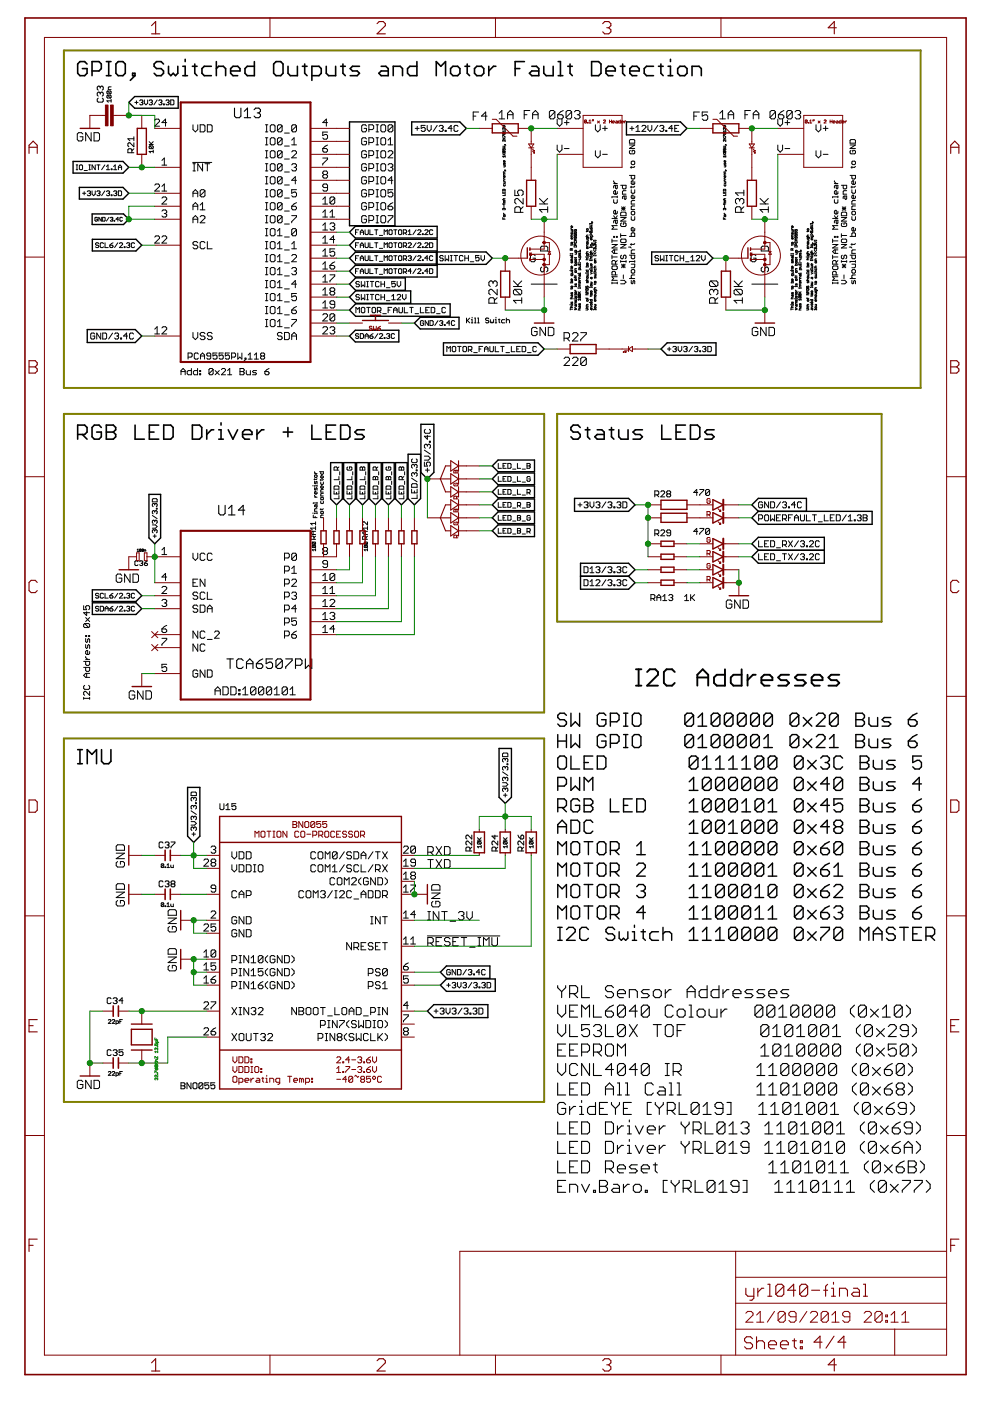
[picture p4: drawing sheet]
<svg xmlns="http://www.w3.org/2000/svg" width="210mm" height="297mm" viewBox="0 0 210 297" stroke-linecap="round" stroke-linejoin="round" font-family="sans-serif">
<path d="M13.5 10.7h181.7v71.6h-181.7zM13.5 87.8h101.9v63.3h-101.9zM118.1 87.8h68.8v44h-68.8zM13.5 156.6h101.9v77h-101.9z" fill="none" stroke="#808000" stroke-width=".42"/>
<g fill="none" stroke="#000" stroke-width=".21">
<path d="M21.3 18.5l-.3-.2-.4 .2v.4l.2 .2M21.3 19.7l-.3-.2-.4 .2v.5l.2 .2M21.3 18.5l.2-.2 .4 .2v.4l-.2 .2M21.3 19.7l.2-.2 .4 .2v.5l-.2 .2M21.3 18.5v.2M21.3 19.7v.3M22.8 19.3h.6l.2 .2-.2 .4M22.8 19.3l-.1 .4 .1 .2h.6M22.8 19.3l.6 .6M23.6 18.4h-.5l-.1 .2v.4h.6M16.2 35h.3M16.2 36h.3"/>
<path d="M16.3 35v1M17 35h.3l.2 .1v.7l-.2 .2h-.3l-.2-.2v-.7zM17.6 28.4l-.3-.3h-.6l-.3 .3v1.2l.3 .3h.6l.3-.3v-.6h-.6M17.8 36.2h.7M18.8 35h.4M18.8 36h.4M19 35v1M19.3 28.1v1.8l-1.1-1.8v1.8M19.9 28.1h.9l.3 .3v1.2l-.3 .3h-.9zM20.2 35v1l-.7-1v1M20.5 35h.7M20.8 20.8l-.2 .2v.4l.2 .3h.9l.2-.3v-.4l-.2-.2"/>
<path d="M20.9 35v1M22.2 35l-.7 1M22.6 36h.6M22.6 35.3l.3-.3v1M22.8 20.2h.6l.2 .1-.2 .5M22.8 20.2l-.1 .4 .1 .2h.6M22.8 20.2l.6 .6M23.6 21.1v.6M23.6 21.4h-.9l.3 .3M23.6 35.8h.1v.2h-.1zM24.1 36h.7M24.1 35.3l.3-.3v1"/>
<path d="M25.1 35.5h.7M25.1 36v-.7l.3-.3 .4 .3v.7M28 32.4v-.7l-.3-.2h-.4l-.2 .2v.7h1.3M28.4 30.3v.8l-.9-.8h-.2l-.2 .2v.4l.2 .2M28.4 31.5l-.4 .5M28.4 29v.8M28.4 29.4h-1.3l.4 .4M28.6 21.7h.7M28.9 21.4v.7M29.6 21.4l.2-.2h.3l.2 .2-.2 .3M30 21.7h.1M30.1 21.7l.2 .2-.2 .3h-.3l-.2-.1"/>
<path d="M30.6 21.2v.7l.3 .3 .4-.3v-.7M31.6 30.6h.9M31.6 30l.6 .6M31.6 21.4l.2-.2h.3l.2 .2-.2 .3M31.8 30.9l-.2 .5 .2 .1h.5M31.8 30.9h.5l.2 .2-.2 .4M31.8 30.9l.5 .6M32 21.7h.1M32.1 21.7l.2 .2-.2 .3h-.3l-.2-.1M32.5 32.1h-.9l.3 .3M32.5 31.8v.6M32.5 30l-.5 .5"/>
<path d="M32.8 25.5l.3-.2h.5l.2 .2v.2l-1 1.1h1M32.8 39.3l.3-.3h.5l.2 .3v.2l-1 1h1M33.3 21.2l-.7 1M33.7 21.4l.1-.2h.4l.1 .2-.1 .3M34 21.7h.2M34.2 21.7l.1 .2-.1 .3h-.4l-.1-.1M34.3 34l.5-.5v1.5M34.3 39.5l.5-.5v1.5M34.3 35h1M34.7 22.1h.1v.1h-.1zM35.2 21.4l.1-.2h.4l.2 .2-.2 .3M35.3 26h-1l.8-.7v1.5"/>
<path d="M35.5 21.7h.2M35.7 21.7l.2 .2-.2 .3h-.4l-.1-.1M36.2 21.2h.5l.2 .2v.7l-.2 .1h-.5zM40.9 34.4h4M40.9 26.5v1l.5 .5 .5-.5v-1M40.9 36.2h.5M40.9 34.7h.5M41.2 34.7v1.5M42.4 26.5h.8l.3 .2v1l-.3 .3h-.8zM42.9 34.7v1.5l-1-1.5v1.5M43.5 34.7h1M44 26.5h.7l.3 .2v1l-.3 .3h-.7z"/>
<path d="M44 34.7v1.5M56.3 28h.5M56.3 26.5h.5M56.3 36.2h.5M56.3 34.7h.5M56.3 39h.5M56.3 30.7h.5M56.3 29.2h.5M56.3 33.5h.5M56.3 32h.5M56.3 37.5h.5M56.5 26.5v1.5"/>
<path d="M56.5 29.2v1.5M56.5 32v1.5M56.5 34.7v1.5M56.5 37.5v1.5M57.3 29.5l.3-.3h.5l.2 .3v1l-.2 .2h-.5l-.3-.2zM57.3 37.7l.3-.2h.5l.2 .2v1l-.2 .3h-.5l-.3-.3zM57.6 26.5h.5l.2 .2v1l-.2 .3h-.5l-.3-.3v-1zM57.6 32h.5l.2 .2v1l-.2 .3h-.5l-.3-.3v-1zM57.6 34.7h.5l.2 .3v1l-.2 .2h-.5l-.3-.2v-1zM59.8 26.7v1l-.2 .3h-.5l-.3-.3M59.8 29.5v1l-.2 .2h-.5l-.3-.2M59.8 32.2v1l-.2 .3h-.5l-.3-.3"/>
<path d="M59.8 35v1l-.2 .2h-.5l-.3-.2M59.8 37.7v1l-.2 .3h-.5l-.3-.3M59.8 26.7l-.2-.2h-.5l-.3 .2v1M59.8 35l-.2-.3h-.5l-.3 .3v1M59.8 29.5l-.2-.3h-.5l-.3 .3v1M59.8 32.2l-.2-.2h-.5l-.3 .2v1M59.8 37.7l-.2-.2h-.5l-.3 .2v1M59.8 26.7l-1 1M59.8 29.5l-1 1M59.8 32.2l-1 1M59.8 35l-1 1M59.8 37.7l-1 1"/>
<path d="M60.3 36.5h1M60.3 28.2h1M60.3 31h1M60.3 33.7h1M60.3 39.2h1M61.8 32.2l.3-.2h.5l.3 .2v.3l-1.1 1h1.1M61.8 35l.3-.3h.5l.3 .3v.2l-.3 .3M61.8 29.7l.6-.5v1.5M61.8 30.7h1.1M62.4 35.5h.2M62.6 35.5l.3 .2v.3l-.3 .2h-.5l-.3-.2M62.9 26.7l-.3-.2h-.5l-.3 .2v1"/>
<path d="M62.9 26.7v1l-.3 .3h-.5l-.3-.3M62.9 38.2h-1.1l.8-.7v1.5M62.9 26.7l-1.1 1M68.4 31.5h.8l.2 .2v.3l-.2 .3h-.5l-.3-.3zM68.4 33.5h1v.3l-1 1v.2M68.7 37l-.3 .3v.2l.3 .3h.5l.2-.3v-.2l-.2-.3M68.7 37l-.3-.2v-.3l.3-.2h.5l.2 .2v.3l-.2 .2M68.7 37h.5M69.4 28h-1v.7l.8-.2 .2 .2v.6l-.2 .2h-.5l-.3-.2M69.4 39.8h-.7l-.3-.3v-.2l.3-.3h.5l.2 .3v1l-.2 .2h-.5l-.3-.2M69.4 26h-1l.8-.7v1.5M69.4 30.8l-1 .7"/>
<path d="M77.7 35l-.3-.3h-.5l-.2 .3v1l.2 .2h.5l.3-.2v-.5h-.5M77.7 37.7l-.3-.2h-.5l-.2 .2v1l.2 .3h.5l.3-.3v-.5h-.5M77.7 26.7l-.3-.2h-.5l-.2 .2v1l.2 .3h.5l.3-.3v-.5h-.5M77.7 29.5l-.3-.3h-.5l-.2 .3v1l.2 .2h.5l.3-.2v-.5h-.5M77.7 32.2l-.3-.2h-.5l-.2 .2v1l.2 .3h.5l.3-.3v-.5h-.5M78.2 27.5h.8l.2-.3v-.5l-.2-.2h-.8v1.5M78.2 35.7h.8l.2-.2v-.5l-.2-.3h-.8v1.5M78.2 30.2h.8l.2-.2v-.5l-.2-.3h-.8v1.5M78.2 33h.8l.2-.3v-.5l-.2-.2h-.8v1.5M78.2 38.5h.8l.2-.3v-.5l-.2-.2h-.8v1.5M79.7 28h.5M79.7 26.5h.5"/>
<path d="M79.7 36.2h.5M79.7 34.7h.5M79.7 39h.5M79.7 30.7h.5M79.7 29.2h.5M79.7 33.5h.5M79.7 32h.5M79.7 37.5h.5M80 26.5v1.5M80 29.2v1.5M80 32v1.5M80 34.7v1.5"/>
<path d="M80 37.5v1.5M80.8 37.7l.2-.2h.5l.3 .2v1l-.3 .3h-.5l-.2-.3zM80.8 29.5l.2-.3h.5l.3 .3v1l-.3 .2h-.5l-.2-.2zM81 26.5h.5l.3 .2v1l-.3 .3h-.5l-.2-.3v-1zM81 34.7h.5l.3 .3v1l-.3 .2h-.5l-.2-.2v-1zM81 32h.5l.3 .2v1l-.3 .3h-.5l-.2-.3v-1zM82.3 35l.2-.3h.5l.3 .3v.2l-.3 .3M82.3 30.7h1M82.3 32.2l.2-.2h.5l.3 .2v.3l-1 1h1M82.3 29.7l.5-.5v1.5M82.8 35.5h.2M83 35.5l.3 .2v.3l-.3 .2h-.5l-.2-.2"/>
<path d="M83.3 26.7l-.3-.2h-.5l-.2 .2v1M83.3 26.7v1l-.3 .3h-.5l-.2-.3M83.3 38.2h-1l.7-.7v1.5M83.3 26.7l-1 1M88 27.2h.9M88.5 26.8v.8M90.1 26.6h-.8v.6l.4-.2 .4 .2v.4l-.2 .3h-.4l-.2-.3M90.6 26.6v.8l.4 .5 .4-.5v-.8M92.7 26.6l-.9 1.3M93.1 26.8l.2-.2h.4l.3 .2-.3 .4M93.5 27.2h.2M93.7 27.2l.3 .2-.3 .5h-.4l-.2-.3"/>
<path d="M94.4 27.6h.2v.3h-.2zM95.9 27.2h-.9l.7-.6v1.3M97.1 26.8l-.2-.2h-.4l-.2 .2v.8l.2 .3h.4l.2-.3M100.3 24.6h.6M101.5 23.7h-1.2v1.8M103.3 24.6h-1.2l.9-.9v1.8M105.8 24l.6-.6v1.8M105.8 25.2h1.2M106.6 29v-.4l.5 .4M106.6 31.5v.3h.2v-.3l.3 .1-.1 .2M106.6 32.9h.5M106.6 32.5l.3 .4"/>
<path d="M106.6 31l.5 .2-.2 .1h-.3M106.6 29.5h.5M106.6 29.1l.3 .4M106.6 26.6h.3l.2 .2-.2 .1h-.3M106.8 34.5v.3h.1l.1-.3 .1 .4M106.8 35.1h.3l-.1 .3h-.2M106.8 38.6h.3l-.1 .3h-.2M106.8 39.1v.3l.3-.1v-.2M106.8 28.2h.1v.2h-.1zM106.8 32.1h.1v.2h-.1zM106.8 36.4v.2M106.8 37.8l.1 .2"/>
<path d="M106.8 38.2l.1 .2M106.8 38.4h.3M106.8 38h.3M107 32v.3h-.4l.1-.3 .2 .1M107 28.1v.3h-.4l.1-.3 .2 .1M107 30.6l.1 .1zM107 36.1l.1 .1zM107.1 34.1l-.1 .3h-.2v-.3l.1-.1v.4M107.1 33.2h-.5l.2 .2M107.1 27.1v.4l-.3-.4-.2 .1 .1 .3M107.1 29.7v.3l-.3-.3h-.2l.1 .3M107.1 27.6v.4"/>
<path d="M107.1 33v.4M107.1 37.3l-.1 .3h-.2v-.3h.1v.3M107.1 36.7l-.3 .1v.3h.3M107.1 36.4l-.4 .1M107.1 36.1l.2 .1M107.1 32.5l-.3 .3M107.1 30.6l.2 .2M107.1 29.1l-.3 .3M107.1 27.8h-.5l.2 .2M107.6 25.2v-1.2l.6-.6 .6 .6v1.2M107.6 24.3h1.2M111.1 24.3h.6"/>
<path d="M112.3 23.4h-1.2v1.8M112.9 24.3h1.2M112.9 25.2v-1.2l.6-.6 .6 .6v1.2M117.6 23.7v1.2l-.3 .3h-.5l-.3-.3M117.6 23.7l-.3-.3h-.5l-.3 .3v1.2M117.6 23.7l-1.1 1.2M118.1 30.8v.9l.5 .6 .5-.6v-.9M118.1 25.3v.9l.5 .6 .5-.6v-.9M118.2 24.3h.9l.3 .3v.3l-.3 .3h-.6l-.3-.3zM119.4 23.4l-.6 .3-.6 .6M119.7 31.5h.9M119.7 26h.9"/>
<path d="M120.2 25.5v1M121.2 23.7v1.2l-.3 .3h-.6l-.3-.3M121.2 23.7l-.3-.3h-.6l-.3 .3v1.2M121.2 23.7l-1.2 1.2M121.8 23.7l.3-.3h.6l.3 .3v.3l-.3 .3M122.4 24.3h.3M122.7 24.3l.3 .3v.3l-.3 .3h-.6l-.3-.3M126.2 26.5v1l.5 .5 .6-.5v-1M126.2 32v1l.5 .5 .6-.5v-1M127.8 27.2h1M127.8 32.7h1M128.3 26.7v1"/>
<path d="M130.1 38.9h.8M130.1 38.3l.4 .6M130.5 39.3v.6l.2 .1 .2-.1v-.6h-.6l-.2 .2v.4M131.6 39.3h1.1v.6l-.2 .1h-.3l-.2-.1v-.6M133.5 29.8l.1-.2h.8l.2 .2v.6h-1.1zM133.5 30.7h1.1l-1.1 .8h1.1M133.5 37.2h1.1v.6l-.2 .2h-.4l-.2-.2v-.6M133.6 27.2h.8M133.6 31.9l-.1 .2v.3l.1 .2h.8l.2-.5-.2-.2h-.4v.4M133.8 34.3l.2-.1h.4l.2 .1v.4l-.2 .2h-.4l-.2-.2zM133.8 35.3v.4M133.8 39.5v.4"/>
<path d="M134 26.8v.8M134.6 38.5v.4l-.2 .2h-.4l-.2-.2v-.4l.4-.2v.8M134.6 39.5l-.2 .2h-.8M134.6 35.3l-.2 .2h-.8M134.8 27.9h.9M134.8 27l.5-.4v1.3M136.1 26.8l.2-.2h.4l.2 .2v.2l-.8 .9h.8M137.4 26.6v.8l.4 .5 .4-.5v-.8M139.5 26.6l-.9 1.3M139.9 26.8l.2-.2h.4l.2 .2-.2 .4M140.3 27.2h.2M140.5 27.2l.2 .2-.2 .5h-.4l-.2-.3"/>
<path d="M141.2 27.6h.2v.3h-.2zM142.6 27.2h-.8l.6-.6v1.3M143.1 27.2h.4M143.9 26.6h-.8v1.3h.8M147.1 24.6h.6M148.3 23.7h-1.2v1.8M150.1 23.7h-1.2v.9l.6-.3h.3l.3 .3v.6l-.3 .3h-.6l-.3-.3M152.6 25.2h1.2M152.6 24l.6-.6v1.8M153.4 31l.5 .2-.2 .1h-.3M153.4 31.5v.3h.2v-.3l.3 .1-.1 .2M153.4 32.9h.5"/>
<path d="M153.4 29.5h.5M153.4 29v-.4l.5 .4M153.4 26.6h.3l.2 .2-.2 .1h-.3M153.4 32.5l.3 .4M153.4 29.1l.3 .4M153.5 34.5l.1 .4 .2-.4 .1 .4M153.5 39.1l.1 .3 .3-.1v-.2M153.5 38.6h.4l-.1 .3h-.3M153.5 38.4h.4M153.5 38h.4M153.5 35.1h.4l-.1 .3h-.3M153.5 32.1h.2v.2h-.2z"/>
<path d="M153.5 28.2h.2v.2h-.2zM153.5 36.4v.2M153.5 37.8l.2 .2M153.5 38.2l.2 .2M153.8 32v.3h-.4l.1-.3 .2 .1M153.8 28.1v.3h-.4l.1-.3 .2 .1M153.8 36.1l.1 .1zM153.8 30.6l.1 .1zM153.9 34.1l-.1 .3h-.2l-.1-.3 .2-.1v.4M153.9 29.7v.3l-.4-.3h-.1l.1 .3M153.9 37.3l-.1 .3h-.2l-.1-.3h.2v.3M153.9 36.7l-.4 .1v.3h.4"/>
<path d="M153.9 36.4l-.4 .1M153.9 33.2h-.5l.1 .2M153.9 27.8h-.5l.1 .2M153.9 27.1v.4l-.4-.4v.4M153.9 30.6l.2 .2M153.9 27.6v.4M153.9 33v.4M153.9 36.1l.2 .1M153.9 32.5l-.3 .3M153.9 29.1l-.3 .3M154.4 25.2v-1.2l.6-.6 .6 .6v1.2M154.4 24.3h1.2"/>
<path d="M157.9 24.3h.6M159.1 23.4h-1.2v1.8M159.7 24.3h1.2M159.7 25.2v-1.2l.6-.6 .6 .6v1.2M164.4 23.7v1.2l-.3 .3h-.5l-.3-.3M164.4 23.7l-.3-.3h-.5l-.3 .3v1.2M164.4 23.7l-1.1 1.2M164.9 30.8v.9l.5 .6 .5-.6v-.9M164.9 25.3v.9l.5 .6 .5-.6v-.9M165 24.3h.9l.3 .3v.3l-.3 .3M165 24.3v.6l.3 .3h.6M166.2 23.4l-.6 .3-.6 .6"/>
<path d="M166.4 31.5h1M166.4 26h1M166.9 25.5v1M168 23.7l-.3-.3h-.6l-.3 .3v1.2M168 23.7v1.2l-.3 .3h-.6l-.3-.3M168 23.7l-1.2 1.2M168.6 23.7l.3-.3h.6l.3 .3v.3l-.3 .3M169.2 24.3h.3M169.5 24.3l.3 .3v.3l-.3 .3h-.6l-.3-.3M173 26.5v1l.5 .5 .5-.5v-1M173 32v1l.5 .5 .5-.5v-1M174.5 27.2h1.1"/>
<path d="M174.5 32.7h1.1M175 26.7v1M176.9 38.9h.8M176.9 38.3l.4 .6M177.3 39.3v.6l.2 .1 .2-.1v-.6h-.6l-.2 .2v.4M178.4 39.3h1.1v.6l-.2 .1h-.4l-.1-.1v-.6M180.2 30.7h1.2l-1.2 .8h1.2M180.2 37.2h1.2v.6l-.2 .2h-.4l-.2-.2v-.6M180.2 29.8l.2-.2h.8l.2 .2v.6h-1.2zM180.4 31.9l-.2 .2v.3l.2 .2h.8l.2-.2v-.3l-.2-.2h-.4v.4M180.6 34.3l.2-.1h.4l.2 .1v.4l-.2 .2h-.4l-.2-.2zM180.6 35.3v.4"/>
<path d="M180.6 39.5v.4M181.4 39.5l-.2 .2h-.8M181.4 38.5v.4l-.2 .2h-.4l-.2-.2v-.4l.4-.2v.8M181.4 35.3l-.2 .2h-.8M17.5 41h.7M17.8 40.6v.7M18.5 40.6l.2-.1h.3l.2 .1-.2 .4M18.9 41h.1M19 41l.2 .1-.2 .4h-.3l-.2-.2M19.5 40.5v.6l.4 .4 .3-.4v-.6M20.5 40.6l.2-.1h.3l.2 .1-.2 .4M20.7 46.2l-.2-.1-.4 .1v.5l.2 .2 .4-.2v-.2h-.3"/>
<path d="M20.9 41h.1M20.9 51.6l-.1-.1h-.4l-.1 .3 .1 .2h.4l.1 .3-.1 .2h-.4l-.1-.2M21 41l.2 .1-.2 .4h-.3l-.2-.2M21.5 46.1v.8l-.5-.8v.8M21.8 46.1l.5 .1-.1 .7h-.4zM21.9 51.6l-.1-.1h-.4l-.1 .1v.7l.1 .2h.4l.1-.2M22.2 40.5l-.7 1M22.3 51.5v1h.6M22.6 40.6l.1-.1h.4l.1 .1-.1 .4M22.9 41h.2M23.1 41l.1 .1-.1 .4h-.4l-.1-.2M23.1 46.1l-.5 .8"/>
<path d="M23.3 52h.5l.2 .3-.2 .2h-.3l-.2-.2zM23.4 46.2l.4-.1 .1 .1-.1 .3M23.6 41.3h.1v.2h-.1zM23.6 46.5h.2M23.8 46.5l.1 .1-.1 .3-.4-.2M24 51.5l-.7 .5M24.1 40.6l.2-.1h.3l.2 .1-.2 .4M24.2 46.7l.1 .2zM24.4 41h.2M24.6 41l.2 .1-.2 .4h-.3l-.2-.2M25 51.5l-.7 1M25.1 40.5h.5l.2 .1v.7l-.2 .2h-.5z"/>
<path d="M25.1 46.5h-.5l.4-.4v.8M25.3 51.6l.2-.1h.3l.2 .1-.7 .9h.7M26 46.2l-.2-.1-.4 .1 .1 .7 .5-.2M26.3 52.3h.2v.2h-.2zM26.8 51.6l.2-.1h.3l.2 .1-.2 .4M27.2 52h.1M27.3 52l.2 .2-.2 .3h-.3l-.2-.2M28.5 51.6l-.1-.1h-.4l-.1 .1v.7l.1 .2h.4l.1-.2M32.8 50.3l.3-.3h.5l.2 .3v.2l-1 1h1M34.3 50.3l.3-.3h.5l.2 .3v.2l-1 1h1M34.3 42l.3-.2h.5l.2 .2v.3l-1 1h1M34.3 44.8l.3-.3h.5l.2 .3v.2l-.2 .3"/>
<path d="M34.3 40.5h1M34.8 45.3h.3M35.1 45.3l.2 .2v.3l-.2 .2h-.5l-.3-.2M40.9 46.5h1M40.9 41h1M40.9 41.7v-1l.5-.5 .5 .5v1M40.9 44.5v-1l.5-.5 .5 .5v1M40.9 47.2v-1l.5-.5 .5 .5v1M40.9 43.7h1M41.9 51.5l-.2-.3h-.5l-.3 .3v.2l.3 .3h.5l.2 .2v.3l-.2 .2h-.5l-.3-.2M42.4 46l.3-.3h.5l.3 .3v.2l-1.1 1h1.1M42.4 43.5l.5-.5v1.5"/>
<path d="M42.4 44.5h1.1M43.5 51.5l-.3-.3h-.5l-.3 .3v1l.3 .2h.5l.3-.2M43.5 40.5v1l-.3 .2h-.5l-.3-.2M43.5 40.5l-.3-.3h-.5l-.3 .3v1M43.5 40.5l-1.1 1M44 51.2v1.5h1M56.3 59.5h.5M56.3 52.7h.5M56.3 50h.5M56.3 51.2h.5M56.3 43h.5M56.3 41.7h.5"/>
<path d="M56.3 45.7h.5M56.3 40.2h.5M56.3 44.5h.5M56.3 47.2h.5M56.3 48.5h.5M56.3 55.5h.5M56.3 54h.5M56.3 58.3h.5M56.3 56.7h.5M56.5 40.2v1.5M56.5 43v1.5M56.5 45.7v1.5"/>
<path d="M56.5 48.5v1.5M56.5 51.2v1.5M56.5 54v1.5M56.5 56.7v1.6M56.5 59.5v1.5M57.3 51.5l.3-.3h.5l.2 .3v1l-.2 .2h-.5l-.3-.2zM57.3 48.7l.3-.2h.5l.2 .2v1l-.2 .3h-.5l-.3-.3zM57.3 40.5l.3-.3h.5l.2 .3v1l-.2 .2h-.5l-.3-.2zM57.3 46l.3-.3h.5l.2 .3v1l-.2 .2h-.5l-.3-.2zM57.3 57l.3-.3h.5l.2 .3v1l-.2 .3h-.5l-.3-.3zM57.3 54.2l.3-.2h.5l.2 .2v1l-.2 .3h-.5l-.3-.3zM57.6 59.5h.5l.2 .2v1l-.2 .3h-.5l-.3-.3v-1z"/>
<path d="M57.6 43h.5l.2 .2v1l-.2 .3h-.5l-.3-.3v-1zM58.8 52.7h1M58.8 50h1M58.8 49l.5-.5v1.5M58.8 51.7l.5-.5v1.5M58.8 54.5l.5-.5v1.5M58.8 57.2l.5-.5v1.6M58.8 60l.5-.5v1.5M58.8 55.5h1M58.8 58.3h1M59.8 40.5v1l-.2 .2h-.5l-.3-.2M59.8 43.2v1l-.2 .3h-.5l-.3-.3"/>
<path d="M59.8 46v1l-.2 .2h-.5l-.3-.2M59.8 43.2l-.2-.2h-.5l-.3 .2v1M59.8 46l-.2-.3h-.5l-.3 .3v1M59.8 40.5l-.2-.3h-.5l-.3 .3v1M59.8 40.5l-1 1M59.8 43.2l-1 1M59.8 46l-1 1M60.3 55.8h1M60.3 53h1M60.3 42h1M60.3 44.7h1M60.3 47.5h1"/>
<path d="M60.3 50.2h1M60.3 58.5h1M61.8 52.7h1.1M61.8 45.7h1.1v.3l-1.1 1v.2M61.8 43.7h.8l.3 .3v.2l-.3 .3h-.5l-.3-.3zM61.8 54.2l.3-.2h.5l.3 .2v.3l-1.1 1h1.1M61.8 57l.3-.3h.5l.3 .3v.2l-.3 .3M61.8 51.7l.6-.5v1.5M62.4 57.5h.2M62.6 57.5l.3 .2v.3l-.3 .3h-.5l-.3-.3M62.9 48.7v1l-.3 .3h-.5l-.3-.3M62.9 40.2h-1.1v.8l.6-.3h.2l.3 .3v.5l-.3 .2h-.5l-.3-.2"/>
<path d="M62.9 48.7l-.3-.2h-.5l-.3 .2v1M62.9 43l-1.1 .7M62.9 48.7l-1.1 1M68.4 56l.5-.5v1.5M68.4 57h1M68.4 51.5h1M68.4 48.8h1M68.4 43.3h1M68.4 47.8l.5-.5v1.5M68.4 42.3l.5-.5v1.5M68.4 45l.5-.5v1.5M68.4 50.5l.5-.5v1.5"/>
<path d="M68.4 53.3l.5-.5v1.5M68.4 58.8l.5-.5v1.5M68.4 46h1M68.4 54.3h1M68.4 59.8h1M70 56.3h.7l.3 .2v.3l-.3 .2h-.5l-.2-.2zM70 47.5l.2-.2h.5l.3 .2v.3l-.3 .2M70 58.3h1v.2l-1 1v.3M70 45l.5-.5v1.5M70 46h1M70.5 48h.2M70.7 48l.3 .3v.2l-.3 .3h-.5l-.2-.3"/>
<path d="M71 52.8h-1v.7l.5-.2h.2l.3 .2v.5l-.3 .3h-.5l-.2-.3M71 42v1l-.3 .3h-.5l-.2-.3M71 42l-.3-.2h-.5l-.2 .2v1M71 50.8h-1l.7-.8v1.5M71 42l-1 1M71 55.5l-1 .8M75.4 54.7h.3M75.4 57.5h.3M75.4 52h.3M75.4 49.2h.3M76.1 54.2h-.7v1M76.1 48.7h-.7v1"/>
<path d="M76.1 51.5h-.7v1M76.1 57h-.7v1M76.2 59.9l-.2-.2h-.4l-.1 .2 .1 .3h.4l.2 .2-.2 .4h-.4l-.1-.2M76.4 54.7h.7M76.4 57.5h.7M76.4 58v-.7l.3-.3 .4 .3v.7M76.4 49.7v-.6l.3-.4 .4 .4v.6M76.4 52.5v-.7l.3-.3 .4 .3v.7M76.4 55.2v-.6l.3-.4 .4 .4v.6M76.4 52h.7M76.4 49.2h.7M76.6 59.7v1.1l.4-.4 .3 .4v-1.1"/>
<path d="M77.4 54.2v.9l.2 .1h.3l.2-.1v-.9M77.4 51.5v.8l.2 .2h.3l.2-.2v-.8M77.4 48.7v.9l.2 .1h.3l.2-.1v-.9M77.4 57v.8l.2 .2h.3l.2-.2v-.8M77.7 46l-.3-.3h-.5l-.2 .3v1l.2 .2h.5l.3-.2v-.5h-.5M77.7 43.2l-.3-.2h-.5l-.2 .2v1l.2 .3h.5l.3-.3v-.5h-.5M77.7 40.5l-.3-.3h-.5l-.2 .3v1l.2 .2h.5l.3-.2v-.5h-.5M77.7 59.7h.4M77.9 59.7v1.1M78.2 44h.8l.2-.3v-.5l-.2-.2h-.8v1.5M78.2 46.7h.8l.2-.2v-.5l-.2-.3h-.8v1.5M78.2 41.2h.8l.2-.2v-.5l-.2-.3h-.8v1.5"/>
<path d="M78.4 54.2v1h.7M78.4 51.5v1h.7M78.4 48.7v1h.7M78.4 57v1h.7M78.5 59.7h.7M78.9 59.7v1.1M79.4 54.2h.7M79.4 51.5h.7M79.4 48.7h.7M79.4 57h.7M79.7 43h.5M79.7 41.7h.5"/>
<path d="M79.7 45.7h.5M79.7 40.2h.5M79.7 44.5h.5M79.7 47.2h.5M79.8 48.7v1M79.8 51.5v1M79.8 54.2v1M79.8 57v1M80 40.2v1.5M80 43v1.5M80 45.7v1.5M80.4 59.9l-.2-.2h-.4l-.2 .2v.7l.2 .2h.4l.2-.2"/>
<path d="M80.4 58.2h.7M80.4 55.4h.7M80.4 52.7h.7M80.4 49.9h.7M80.8 40.5l.2-.3h.5l.3 .3v1l-.3 .2h-.5l-.2-.2zM80.8 59.7v1.1M81 43h.5l.3 .2v1l-.3 .3h-.5l-.2-.3v-1zM81 45.7h.5l.3 .3v1l-.3 .2h-.5l-.2-.2v-1zM81.4 55.2v-1l.4 .4 .3-.4v1M81.4 49.7v-1l.4 .4 .3-.4v1M81.4 52.5v-1l.4 .3 .3-.3v1M81.4 58v-1l.4 .3 .3-.3v1"/>
<path d="M81.5 59.7v1.1M82.3 45.7h1v.3l-1 1v.2M82.3 43.7h.7l.3 .3v.2l-.3 .3h-.5l-.2-.3zM82.5 54.4l.1-.2h.4l.1 .2v.7l-.1 .1h-.4l-.1-.1zM82.5 51.6l.1-.1h.4l.1 .1v.7l-.1 .2h-.4l-.1-.2zM82.6 57h.4l.1 .1v.7l-.1 .2h-.4l-.1-.2v-.7zM82.6 48.7h.4l.1 .2v.7l-.1 .1h-.4l-.1-.1v-.7zM83.3 40.2h-1v.8l.5-.3h.2l.3 .3v.5l-.3 .2h-.5l-.2-.2M83.3 43l-1 .7M83.5 54.2h.7M83.5 51.5h.7M83.5 48.7h.7"/>
<path d="M83.5 57h.7M83.8 59.7h-.7v.5l.3-.2 .4 .2v.4l-.2 .2h-.4l-.1-.2M83.8 48.7v1M83.8 51.5v1M83.8 54.2v1M83.8 57v1M84.2 59.7v.7l.4 .4 .4-.4v-.7M84.5 54.4l.2-.2h.3l.2 .2v.7l-.2 .1h-.3l-.2-.1zM84.5 51.6l.2-.1h.3l.2 .1v.7l-.2 .2h-.3l-.2-.2zM84.5 48.9l.2-.2h.3l.2 .2v.7l-.2 .1h-.3l-.2-.1zM84.5 57.1l.2-.1h.3l.2 .1v.7l-.2 .2h-.3l-.2-.2zM85.5 54.9h.5l.2-.2v-.3l-.2-.2h-.5v1"/>
<path d="M85.5 52.2h.5l.2-.2v-.4l-.2-.1h-.5v1M85.5 49.4h.5l.2-.2v-.3l-.2-.2h-.5v1M85.5 57.7h.5l.2-.2v-.4l-.2-.1h-.5v1M85.9 49.4l.3 .3M85.9 52.2l.3 .3M85.9 54.9l.3 .3M85.9 57.7l.3 .3M86.5 54.4l.2-.2h.3l.2 .2-.2 .3M86.5 51.6l.2-.1h.3l.2 .1-.7 .9h.7M86.5 49.7h.7M86.5 49.1l.4-.4v1M86.9 54.7h.1"/>
<path d="M87 54.7l.2 .2-.2 .3h-.3l-.2-.1M87.2 57.5h-.7l.5-.5v1M88.2 48.7l-.7 1M88.2 51.5l-.7 1M88.2 54.2l-.7 1M88.2 57l-.7 1M88.6 54.4l.1-.2h.4l.1 .2-.6 .8h.6M88.6 51.6l.1-.1h.4l.1 .1-.6 .9h.6M88.6 48.9l.1-.2h.4l.1 .2-.6 .8h.6M88.6 57.1l.1-.1h.4l.1 .1-.6 .9h.6M89.6 55.1h.1v.1h-.1zM89.6 52.3h.1v.2h-.1z"/>
<path d="M89.6 49.6h.1v.1h-.1zM89.6 57.8h.1v.2h-.1zM90.1 51.6l.1-.1 .6 .1v.2l-.7 .7h.7M90.1 48.9l.1-.2 .6 .2v.2l-.7 .6h.7M90.8 54.7h-.7l.5-.5v1M90.8 57.5h-.7l.5-.5v1M91.1 51.5h.5l.2 .1v.7l-.2 .2h-.5zM91.1 57h.5l.2 .1v.7l-.2 .2h-.5zM91.8 54.4l-.2-.2h-.4l-.1 .2v.7l.1 .1h.4l.2-.1M91.8 48.9l-.2-.2h-.4l-.1 .2v.7l.1 .1h.4l.2-.1M94 54.4l-.2-.2h-.4l-.2 .2 .2 .3h.4l.2 .2-.2 .4h-.4l-.2-.2M94.4 54.2v1.1l.3-.4 .4 .4v-1.1"/>
<path d="M95.5 54.2h.4M95.5 55.3h.4M95.7 54.2v1.1M96.3 54.2h.7M96.6 54.2v1.1M98.2 54.4l-.2-.2h-.4l-.2 .2v.7l.2 .2h.4l.2-.2M98.6 54.7h.7M98.6 54.2v1.1M99.3 54.2v1.1M99.7 55.5h.8M101.6 54.2h-.8v.5l.6-.2 .2 .2v.4l-.2 .2h-.4l-.2-.2M102 54.2v.7l.4 .4 .3-.4v-.7"/>
<path d="M104.5 59.9l-.3-.3h-.3l-.2 .3v.6l.2 .2M104.5 59.9l.3-.3h.3l.3 .3v.6l-.3 .2M104.5 59.9v.3M106.6 46.1v.4h.5M106.6 40.6v.4h.5v-.4M106.7 40.1h.3l.1 .3h-.5zM106.8 45.2l.1 .2M106.8 45.7l.2-.1 .1 .3-.3 .1zM106.8 45.4h.3M106.8 44.3h.3l-.1 .2M106.8 44.3h-.2l.1 .2M106.8 40.8v.2"/>
<path d="M106.8 42.1v.4M106.8 43.2v.3l-.2-.3h.5M106.8 43.7v.3M106.8 44.3h.1M106.8 46.3v.2M106.8 42.8v.2h.3M106.8 42.8h.3M107.1 41.1v.4h-.5M107.1 42.7h-.3v.1M107.1 42.1h-.3l-.2 .2 .2 .2h.3M108.9 59.6l1.1 1.1M109.2 40.3v1.2h.8l-.3-.6v-.3l.3-.3h.6l.3 .3v.6l-.3 .3"/>
<path d="M110.3 45v-.9l-.3-.3h-.5l-.3 .3v.9h1.7M110.6 59.6l-.9 .9M110.9 42.1v1.1l-1.2-1.1h-.2l-.3 .3v.5l.3 .3M110.9 43.8l-.6 .6M113.5 54.2l-.3-.2h-.5l-.2 .2v1l.2 .3h.5l.3-.3v-.5h-.5M114.4 43.2h1.7M114.4 42.1l1.1 1.1M114.9 56.6l-.3 .3v.5l.3 .2h.2l.3-.2v-.5l.2-.3h.3l.2 .3v.5l-.2 .2M114.9 52.2h1l.2 .3v.7h-1.5v-.7zM116.1 44.4h-1.7l.5 .6M116.1 43.8v1.2M116.1 42.1l-.9 .8"/>
<path d="M120.8 57.4h.1M120.9 60h.5v-.3l-.2-.1-.1 .4M121.1 48.4l.1 .3M121.1 49.3v.3l.1 .1 .1-.4 .1 .4M121.1 51.9v.1M121.1 55.4v.3l.1 .1 .1-.4 .1 .4M121.1 56.9v.2M121.1 48.8h.3l-.1 .4h-.2M121.1 57.6h.3v.3l-.3 .1M121.1 48.7h.3M121.2 51.4l.2 .1-.1 .2-.2-.1zM121.2 55.1l-.1 .1h.3"/>
<path d="M121.2 55.1h.2M121.2 53v-.3l-.3 .1v.2h.5M121.2 54.4v.3h.2v-.3h-.2l-.1 .3M121.4 53.8l-.5 .1M121.4 54.1l-.5 .1M121.4 48l-.1 .2h-.1l-.1-.2 .1-.1v.3M121.4 49.8l-.3 .1v.3h.3M121.4 50.4l-.1 .3-.2-.1v-.2h.1v.3M121.4 56.5l-.1 .3h-.1l-.1-.3 .1-.1v.4M121.4 57.4h-.3M121.4 58.1v.3l-.2 .1-.1-.4h.5M121.4 59.2l-.1 .3h-.1l-.1-.3 .1-.1v.4"/>
<path d="M121.4 53.7v.2M121.4 54.1v.1M121.4 57.3v.1M121.4 56.9l-.4 .1M121.4 54.9h-.2v.2M121.4 52.7l-.2 .2M121.4 51.9h-.4M121.7 48.7v.3h.3v-.3h.2v.3M121.7 49.2v.3h.3v-.3l.2 .1v.2M121.7 49.7v.3h.3v-.3l.2 .1v.2M121.7 56.3h.5v-.3l-.2-.1-.1 .4M121.7 52.2v.2h.5v-.2"/>
<path d="M121.7 58.8l.5 .1M121.7 58.5h.5M121.8 51.2v.3h.4v-.3M121.9 59.2l.3-.1v.3l-.2 .1zM121.9 55l.3-.1v.3h-.2zM121.9 53.6h.3v.3h-.3M121.9 54.6v.1M122 50.2v.2h-.3l.1-.2h.4v.3M122 55.4l.2 .1v.3l-.3-.1zM122 57.4l.2 .1v.3l-.3-.1zM122 50.7v.3M122 58.5v.1"/>
<path d="M122 58.8v.2M122.1 52l-.1-.3-.3 .1v.2h.5M122.2 53.4v-.3h-.3v.3h.5M122.2 50.7h-.3l-.2 .2 .5 .1M122.2 56.9l-.3 .1v.3h.3M122.2 54.6l-.4 .1M122.6 53.5v-.2h.5v.2M122.7 59.5h.4M122.7 54.7h.4v.2l-.4 .1M122.7 53.6v.3h.2l.1-.3 .1 .4M122.7 59.2l.2 .3M122.7 56.3h.4v.3l-.4 .1"/>
<path d="M122.8 55.2v.3M122.9 58.2v.3h.2v-.3h-.3l-.1 .3M123 53l.1 .1zM123.1 59.7l-.1 .3-.3-.1v-.2l.2-.1v.4M123.1 58h-.5M123.1 54.5v-.3l-.3-.1-.1 .4h.5M123.1 55.8h-.5M123.1 57.2v-.3h-.3l-.1 .3h.5M123.1 58.7l-.4 .1v.3h.4M123.1 55.7v.1M123.1 56v.2M123.1 57.9v.1"/>
<path d="M123.1 56.1l-.5 .1M124.1 54.5h.1M124.2 59.5h.5M124.2 57.3h.5v.2l-.2 .1-.1-.3M124.2 55.1h.5M124.2 50.2h.5M124.2 56.6h.5l-.1-.3h-.2v.3M124.2 53.7h.5M124.4 58.1h.3v.3l-.3 .1M124.4 48.6l.2-.1 .1 .2-.2 .1zM124.4 49v.2M124.4 59.6v.3h.1l.1-.3 .1 .4"/>
<path d="M124.4 50.9h.3l-.1 .3h-.2M124.5 51.4l.2 .1-.1 .2-.2-.1zM124.5 58.6l.2 .1-.1 .3-.2-.1zM124.7 59.1l-.3 .1 .1 .3M124.7 50.4v.2h-.3v-.2h.4l.1 .1M124.7 49.8l-.3 .1 .1 .3M124.7 53.4l-.3 .1 .1 .2M124.7 55.8l-.1 .3h-.1l-.1-.3h.1v.3M124.7 53.9l-.1 .3-.2-.1v-.2h.4l.1 .2M124.7 52.5l-.1 .2-.2-.1v-.1l.1-.1v.3M124.7 54.5l-.3 .1M124.7 54.7l-.3 .1 .1 .3"/>
<path d="M124.7 51.9l-.3 .1v.2h.3M124.7 54.4v.2M124.7 57.8v.2M124.7 57.9l-.5 .1M124.7 49l-.4 .1M124.9 54.3h.1M125 55.1v.1h.5v-.1M125 54.9h.5M125 53.6h.5M125 47.7h.4l.1 .2-.1 .2h-.4M125 47.6v-.2h.5v.2M125 52.4v.1"/>
<path d="M125 52.5h.5M125 49.8l.3-.3 .2 .3M125 48.2l.3 .4M125.1 49l.4 .1v.2M125.1 49l.4 .3M125.1 49l-.1 .3h.5M125.2 56.4h.3v.3l-.3 .1M125.2 59.8l.3 .1v.2h-.3M125.2 57.8l.3 .2-.3 .1M125.3 48.3h.2v.3h-.2zM125.4 57.3v.2h.1v-.2h-.2l-.1 .2M125.4 58.8v.3h.1v-.3h-.2l-.1 .3"/>
<path d="M125.5 48.7v.1zM125.5 51.5h.1M125.5 47.1h.1M125.5 54.6l-.3 .1 .1 .2M125.5 57l-.5 .1M125.5 50v.3h-.3v-.3h.4l.1 .2M125.5 56v.3h-.2l-.1-.3 .2-.1v.4M125.5 50.6v.2h-.3v-.2l.2-.1v.3M125.5 53.7v.4l-.3-.1v-.3h.4l.1 .2M125.5 53.2l-.3 .1 .1 .3M125.5 51.9v.3l-.3-.1v-.2h.5M125.5 54.3l-.3 .1"/>
<path d="M125.5 52.4v.1M125.5 54.2v.2M125.5 56.9v.2M125.5 51.5l.2 .2M125.5 47.1l.2 .1M125.8 57.9h.1M125.9 56.8h.5M125.9 54.1v.1h.5v-.1M125.9 51.3h.3l.2 .2-.5 .1M125.9 51.1v-.2h.5v.2M125.9 53.6l.2 .3 .3-.3M125.9 53.1l.2 .3 .3-.3"/>
<path d="M126 59.7l.3-.1 .1 .3-.3 .1zM126 58.1l.4 .1-.1 .3h-.3M126 58.6l.1 .4 .2-.4 .1 .4M126 56.9l.1 .4 .3-.1v-.3M126 57.4v.2M126.1 55.4l.3 .1-.1 .3-.3-.1zM126.1 52.6h.3l-.1 .3M126.1 51.9h-.2v.2M126.1 52.6h-.2v.3M126.1 51.9h.3l-.1 .2M126.1 51.9h.1M126.1 52.6v.1"/>
<path d="M126.3 52.3l.1 .1zM126.4 56.4l-.4 .1 .1 .3M126.4 54.9l-.4 .1v.2h.4M126.4 57.9l-.4 .1M126.4 57.8v.2M126.4 57.4l-.5 .1M129.8 54.5h1.1M129.8 51.8h1.1l-1.1 .8h1.1M129.8 50.7v.7M129.8 54.1v.8M129.8 59.8v.4M129.8 51.1h1.1"/>
<path d="M129.8 46.3h1.1M129.9 56.4h.8l.2 .2v.4l-.2 .1h-.8l-.1-.1v-.4zM130.1 50.1h.2v.2h-.2zM130.1 42.3v.6l.2 .2h.4l.2-.2v-.6M130.1 45.7l.4 .6 .4-.6M130.3 53v.7M130.5 56v-.6l-.2-.2h-.4l-.1 .2v.6h1.1M130.5 46.7v.6l.2 .2 .2-.2v-.6h-.6l-.2 .2v.4M130.5 58.3v-.6l-.2-.2h-.4l-.1 .2v.6h1.1M130.7 50.1h.2v.2h-.2zM130.9 44.8v.4l-.2 .2h-.4l-.2-.2v-.4l.4-.2v.8M130.9 55.2l-.4 .4"/>
<path d="M130.9 53h-.8l-.3 .3 .3 .4h.8M130.9 40.6v.4l-.2 .2h-.4l-.2-.2v-.4l.4-.2v.8M130.9 41.6v.3M130.9 59.8v.4M130.9 41.7h-1.1v.2M130.9 58.7h-1.1l.3 .4-.3 .3h1.1M130.9 47.8h-1.1l.3 .4-.3 .4h1.1M131.6 51.8h1.1l-1.1 .8h1.1M131.6 59.4h.8l.3 .4-.3 .4h-.8M131.6 55.4h1.1M131.6 49.6v.7M131.6 55.2v.4"/>
<path d="M131.6 49.9h1.1M131.6 46.1h1.1l-1.1 .8h1.1M131.8 45h.7l.2 .2v.5h-1.1v-.5zM131.8 54.1l-.2 .2v.4l.2 .2 .4-.2v-.4l.2-.2 .3 .2v.4l-.2 .2M131.8 50.7h.7l.2 .2v.4l-.2 .1h-.7l-.2-.1v-.4zM131.8 56.4h.7M131.8 47.3l-.2 .2v.3l.2 .2h.7l.2-.2v-.3l-.2-.2h-.3v.3M131.8 56l.7 .8M131.8 43.9l.7 .7M131.8 44.2h.7M132.2 43.9v.7M132.2 56v.8"/>
<path d="M132.2 58.3v.8M132.4 41.6v.5l.1 .2 .2-.2v-.5h-.5l-.2 .2v.3M132.5 56l-.7 .8M132.5 43.9l-.7 .7M132.7 40.4h-.5l-.2 .2v.6h.7M132.7 55.2v.4M133.3 52.4h.3l.2 .2M133.5 54.1h1.1v.6l-.2 .2h-.4l-.2-.2v-.6M133.5 50.1h1.1v-.5l-.2-.2h-.4l-.2 .2v.5M133.5 59.1h1.1M133.8 57.3l.2-.2h.4l.2 .2v.4l-.2 .2h-.4l-.2-.2zM133.8 56h.8v.6l-.2 .2h-.6"/>
<path d="M133.8 45l.2-.2h.4l.2 .2v.4l-.2 .2h-.4l-.2-.2zM133.8 40.2v.6l.2 .2h.4l.2-.2v-.6M133.8 45.9v.6l.2 .2h.4l.2-.2v-.6M133.8 59.4v.6l.2 .2 .2-.2v-.4l.2-.2 .2 .2v.6M133.8 51.6v.4M134.6 42.5h-.6l-.2 .2v.6h.8M134.6 48.4v.4l-.2 .2h-.4l-.2-.2v-.4l.4-.2v.8M134.6 51.6l-.2 .2h-.8M134.6 53h-.6l-.2 .1v.6h.8M134.6 41.6l-.2 .5h-.4l-.2-.2v-.3l.4-.2v.7M134.6 58.3h-.6l-.2 .2v.4l.2 .2M134.6 55.4h-1.1v.2"/>
<path d="M134.6 55.2v.4M134.6 43.7h-.6l-.2 .1v.6h.8M139.6 54.4l-.2-.2h-.3l-.2 .3 .2 .2h.3l.2 .4-.2 .2h-.3l-.2-.2M140 54.2v1.1l.4-.4 .4 .4v-1.1M141.2 54.2h.3M141.2 55.3h.3M141.4 54.2v1.1M141.9 54.2h.8M142.3 54.2v1.1M143.8 54.4l-.2-.2h-.3l-.2 .2v.7l.2 .2h.3l.2-.2M144.2 54.7h.7M144.2 54.2v1.1"/>
<path d="M144.9 54.2v1.1M145.4 55.5h.7M146.5 55.3h.7M146.5 54.5l.4-.3v1.1M147.6 54.4l.2-.2h.4l.2 .2v.1l-.8 .8h.8M148.8 54.2v.7l.3 .4 .4-.4v-.7M150.7 59.6l-.3 .3v.6l.3 .2h1.2M150.7 59.6h1.2l.3 .3v.6l-.3 .2M150.7 59.6l1.2 1.1M153.4 46.1v.4h.5M153.4 40.6v.4h.5v-.4M153.4 40.2l.4-.1 .1 .3h-.5z"/>
<path d="M153.5 45.4h.4M153.5 45.2l.2 .2M153.6 45.6l.3 .1-.1 .3-.3-.1zM153.6 44.3h-.2l.1 .2M153.6 44.3h.3l-.1 .2M153.6 43.2v.3l-.2-.3h.5M153.6 42.8l-.1 .2h.4M153.6 42.8h.3M153.6 40.8v.2M153.6 42.1v.4M153.6 43.7v.3M153.6 44.3h.1"/>
<path d="M153.6 46.3v.2M153.9 42.7h-.3v.1M153.9 42.1h-.4l-.1 .2 .1 .2h.4M153.9 41.1v.4h-.5M155.6 59.6l1.2 1.1M156.8 42.4l-.3-.3h-.3l-.3 .3v.5l.3 .3M156.8 42.4l.3-.3h.3l.3 .3v.5l-.3 .3M156.8 42.4v.3M157.1 45v-.9l-.3-.3h-.6l-.3 .3v.9h1.8M157.4 59.6l-.9 .9M157.7 43.8l-.6 .6M157.7 40.3v1.2"/>
<path d="M157.7 40.9h-1.8l.6 .6M160.3 54.2l-.3-.2h-.5l-.2 .2v1l.2 .3h.5l.3-.3v-.5h-.5M161.1 43.2h1.8M161.1 42.1l1.2 1.1M161.4 52.5l.2-.3h1.1l.2 .3v.7h-1.5zM161.6 56.6l-.2 .3v.5l.2 .2h.3l.3-.2v-.5l.2-.3h.3l.2 .3v.5l-.2 .2M162.9 44.4h-1.8l.6 .6M162.9 43.8v1.2M162.9 42.1l-.9 .8M167.6 57.4h.1M167.7 60h.5v-.3l-.3-.1v.4M167.9 57.6h.3l-.1 .4h-.2"/>
<path d="M167.9 51.5l.2-.1 .1 .2-.3 .1zM167.9 48.8h.3l-.1 .4h-.2M167.9 48.7h.3M167.9 48.4l.1 .3M167.9 49.3v.4l.2-.4 .1 .4M167.9 51.9v.1M167.9 55.4v.4l.2-.4 .1 .4M167.9 56.9v.2M167.9 55.1v.1h.3M167.9 55.1h.3M168 54.4v.3h.2v-.3h-.3v.3M168 53v-.2h-.3v.2h.5"/>
<path d="M168.2 59.2l-.1 .3-.2-.1v-.2l.1-.1v.4M168.2 58.1l-.1 .4-.2-.1v-.3h.5M168.2 57.4h-.3M168.2 56.9l-.4 .1M168.2 56.5l-.1 .3-.2-.1v-.2l.1-.1v.4M168.2 54.9h-.3v.2M168.2 54.1l-.5 .1M168.2 53.8l-.5 .1M168.2 51.9h-.4M168.2 50.4l-.1 .3-.2-.1v-.2h.1v.3M168.2 49.8l-.3 .1v.3h.3M168.2 48l-.1 .2h-.2v-.2l.1-.1v.3"/>
<path d="M168.2 53.7v.2M168.2 54.1v.1M168.2 57.3v.1M168.2 52.7l-.2 .2M168.5 49.2v.3h.3v-.3l.2 .1-.1 .2M168.5 48.7v.3h.3v-.3h.2l-.1 .3M168.5 58.8l.5 .1M168.5 58.5h.5M168.5 56.3h.5l-.1-.4-.2 .1v.3M168.5 52.2v.2h.5v-.2M168.5 49.7v.3h.3v-.3l.2 .1-.1 .2M168.6 51.2v.3h.3v-.3"/>
<path d="M168.7 59.2l.2-.1 .1 .3-.2 .1zM168.7 55l.2-.1 .1 .3h-.2zM168.7 57.5l.2-.1 .1 .3-.2 .1zM168.7 53.6h.3l-.1 .3h-.2M168.7 54.6v.1M168.8 55.4l.2 .1-.1 .3-.2-.1zM168.8 50.2v.2h-.3l.1-.2h.3v.3M168.8 50.7v.3M168.8 58.5v.1M168.8 58.8v.2M168.8 52v-.3l-.3 .1v.2h.5M169 53.4l-.1-.3h-.2v.3h.5"/>
<path d="M169 50.7h-.3l-.2 .2 .5 .1M169 56.9l-.3 .1v.3h.3M169 54.6l-.4 .1M169.4 53.5v-.2h.4v.2M169.5 59.5h.3M169.5 54.7h.3v.2l-.3 .1M169.5 56.3h.3v.3l-.3 .1M169.5 53.6v.3h.2l.1-.3v.4M169.5 59.2l.2 .3M169.6 55.2v.3M169.7 58.2v.3h.1v-.3h-.2l-.1 .3M169.8 53v.1z"/>
<path d="M169.8 59.7v.3l-.3-.1v-.2l.2-.1v.4M169.8 58h-.4M169.8 54.5v-.4l-.3 .1v.3h.5M169.8 55.8h-.4M169.8 58.7l-.3 .1v.3h.3M169.8 57.2v-.3h-.3v.3h.5M169.8 56.1l-.4 .1M169.8 55.7v.1M169.8 56v.2M169.8 57.9v.1M170.9 54.5h.1M171 59.5h.5"/>
<path d="M171 57.3h.5v.2l-.3 .1v-.3M171 55.1h.5M171 50.2h.5M171 56.6h.5v-.3h-.3v.3M171 53.7h.5M171.2 58.1h.3v.3l-.3 .1M171.2 48.6l.2-.1 .1 .2-.3 .1zM171.2 50.9h.3l-.1 .3h-.2M171.2 49v.2M171.2 59.6v.3h.1l.1-.3 .1 .4M171.2 51.4l.3 .1-.1 .2-.2-.1zM171.2 58.6l.3 .1-.1 .3-.2-.1z"/>
<path d="M171.5 59.1l-.3 .1v.3M171.5 50.4v.2h-.3v-.2h.4l.1 .1M171.5 49.8l-.3 .1v.3M171.5 55.8l-.1 .3h-.2v-.3h.1v.3M171.5 53.9l-.1 .3-.2-.1v-.2h.4l.1 .2M171.5 53.4l-.3 .1v.2M171.5 52.5l-.1 .2h-.2v-.2l.1-.1v.3M171.5 54.5l-.3 .1M171.5 57.9l-.5 .1M171.5 54.7l-.3 .1v.3M171.5 51.9l-.3 .1v.2h.3M171.5 49l-.4 .1"/>
<path d="M171.5 54.4v.2M171.5 57.8v.2M171.7 54.3h.1M171.8 55.1v.1h.5v-.1M171.8 54.9h.5M171.8 53.6h.5M171.8 52.5h.5M171.8 47.7l.5 .2-.5 .2M171.8 47.6v-.2h.5v.2M171.8 52.4v.1M171.8 49.8l.3-.3 .2 .3M171.8 48.2l.3 .4"/>
<path d="M171.9 49l.4 .1-.1 .2M171.9 49l-.1 .3h.4M171.9 49l.3 .3M172 56.4h.3l-.1 .4h-.2M172 59.8l.3 .1-.1 .2h-.2M172 57.8l.3 .2-.3 .1M172.1 48.3h.2l-.1 .3h-.1zM172.1 57.3v.2h.2v-.2h-.2l-.1 .2M172.1 58.8v.3h.2v-.3h-.2l-.1 .3M172.2 48.7l.1 .1zM172.3 51.5h.1M172.2 47.1h.1z"/>
<path d="M172.3 57l-.5 .1M172.3 50l-.1 .3h-.2v-.3h.4l.1 .2M172.3 56l-.1 .3-.2-.1v-.2l.1-.1v.4M172.3 50.6l-.1 .2h-.2v-.2l.1-.1v.3M172.3 53.7l-.1 .4-.2-.1v-.3h.4l.1 .2M172.3 51.9l-.1 .3-.2-.1v-.2h.5M172.3 54.6l-.3 .1 .1 .2M172.3 54.3l-.3 .1M172.3 53.2l-.3 .1 .1 .3M172.3 52.4v.1M172.3 54.2v.2M172.3 56.9v.2"/>
<path d="M172.3 51.5l.2 .2M172.3 47.1l.2 .1M172.6 57.9h.1M172.7 56.8h.4M172.7 54.1v.1h.4v-.1M172.7 51.3l.4 .2-.4 .1M172.7 51.1v-.2h.4v.2M172.7 53.6l.2 .3 .2-.3M172.7 53.1l.2 .3 .2-.3M172.8 59.7l.3-.1v.3l-.2 .1zM172.8 58.1l.3 .1v.3h-.3M172.8 56.9l.1 .4 .2-.1v-.3"/>
<path d="M172.8 58.6l.1 .4 .2-.4v.4M172.8 57.4v.2M172.9 55.4l.2 .1v.3l-.3-.1zM172.9 52.6h-.2v.3M172.9 52.6h.2v.3M172.9 51.9h-.2v.2M172.9 51.9h.2v.2M172.9 51.9h.1M172.9 52.6v.1M173.1 52.3v.1zM173.1 56.4l-.3 .1 .1 .3M173.1 54.9l-.3 .1v.2h.3"/>
<path d="M173.1 57.9l-.3 .1M173.1 57.4l-.4 .1M173.1 57.8v.2M176.5 54.5h1.2M176.5 51.8h1.2l-1.2 .8h1.2M176.5 56.6l.2-.2h.8l.2 .2v.4l-.2 .1h-.8l-.2-.1zM176.5 51.1h1.2M176.5 46.3h1.2M176.5 50.7v.7M176.5 54.1v.8M176.5 59.8v.4M176.9 50.1h.2v.2h-.2z"/>
<path d="M176.9 42.3v.6l.2 .2h.4l.2-.2v-.6M176.9 45.7l.4 .6 .4-.6M177.1 53v.7M177.3 56v-.6l-.2-.2h-.4l-.2 .2v.6h1.2M177.3 58.3v-.6l-.2-.2h-.4l-.2 .2v.6h1.2M177.3 46.7v.6l.2 .2 .2-.2v-.6h-.6l-.2 .2v.4M177.5 50.1h.2v.2h-.2zM177.7 53h-.8l-.4 .3 .4 .4h.8M177.7 40.6v.4l-.2 .2-.6-.2v-.4l.4-.2v.8M177.7 58.7h-1.2l.4 .4-.4 .3h1.2M177.7 47.8h-1.2l.4 .4-.4 .4h1.2M177.7 44.8v.4l-.2 .2h-.4l-.2-.2v-.4l.4-.2v.8"/>
<path d="M177.7 41.7h-1.2v.2M177.7 41.6v.3M177.7 59.8v.4M177.7 55.2l-.4 .4M178.4 51.8h1.1l-1.1 .8h1.1M178.4 59.4h.7l.4 .4-.4 .4h-.7M178.4 55.4h1.1M178.4 49.9h1.1M178.4 46.1h1.1l-1.1 .8h1.1M178.4 45.2l.2-.2h.7l.2 .2v.5h-1.1zM178.4 49.6v.7M178.4 55.2v.4"/>
<path d="M178.6 54.1l-.2 .2v.4l.4 .2 .1-.2v-.4l.4-.2 .2 .2v.4l-.2 .2M178.6 50.7h.7l.2 .2v.4l-.2 .1h-.7l-.2-.1v-.4zM178.6 56.4h.7M178.6 47.3l-.2 .2v.3l.2 .2h.7l.2-.2v-.3l-.2-.2h-.4v.3M178.6 44.2h.7M178.6 56l.7 .8M178.6 43.9l.7 .7M178.9 43.9v.7M178.9 56v.8M178.9 58.3v.8M179.1 41.6v.5l.2 .2 .2-.2v-.5h-.6l-.1 .5M179.3 56l-.7 .8"/>
<path d="M179.3 43.9l-.7 .7M179.5 40.4h-.6l-.1 .2v.6h.7M179.5 55.2v.4M180.1 52.4h.3l.2 .2M180.2 54.1h1.2v.6l-.2 .2h-.4l-.2-.2v-.6M180.2 50.1h1.2v-.5l-.2-.2h-.4l-.2 .2v.5M180.2 59.1h1.2M180.6 57.3l.2-.2h.4l.2 .2v.4l-.2 .2h-.4l-.2-.2zM180.6 56h.8v.6l-.2 .2h-.6M180.6 40.2v.6l.2 .2h.4l.2-.2v-.6M180.6 45.9v.6l.2 .2h.4l.2-.2v-.6M180.6 45l.2-.2h.4l.2 .2v.4l-.2 .2h-.4l-.2-.2z"/>
<path d="M180.6 59.4v.6l.2 .2 .2-.2v-.4l.2-.2 .2 .2v.6M180.6 51.6v.4M181.4 48.4v.4l-.2 .2h-.4l-.2-.2v-.4l.4-.2v.8M181.4 53h-.6l-.2 .1v.6h.8M181.4 42.5h-.6l-.2 .2v.6h.8M181.4 41.6v.3l-.2 .2h-.4l-.2-.2v-.3l.4-.2v.7M181.4 58.3h-.6l-.2 .2v.4l.2 .2M181.4 51.6l-.2 .2h-.8M181.4 55.4h-1.2v.2M181.4 43.7h-.6l-.2 .1v.6h.8M181.4 55.2v.4M20.1 70.8l-.2-.2h-.4l-.3 .2v.9l.3 .2h.4l.2-.2v-.5h-.4"/>
<path d="M21.4 70.6v1.3l-.9-1.3v1.3M21.8 70.6h.6l.2 .2v.9l-.2 .2h-.6zM23.9 70.6l-.9 1.3M24.3 70.8l.2-.2h.4l.2 .2-.2 .4M24.7 71.2h.2M24.9 71.2l.2 .3-.2 .4h-.4l-.2-.2M25.6 71.7h.2v.2h-.2zM27.1 71.2h-.9l.6-.6v1.3M28.3 70.8l-.2-.2h-.4l-.2 .2v.9l.2 .2h.4l.2-.2M32.8 69.8l.5-.5v1.5M32.8 70.8h1M34.3 69.5l.3-.2h.5l.2 .2v.3l-1 1h1"/>
<path d="M38.4 79.5v-.9l.4-.5 .5 .5v.9M38.4 78.8h.9M39.9 75.7h.6l.2-.2v-.4l-.2-.3h-.6v1.3M40.6 78.1v1.4h-.7l-.2-.3v-.4l.2-.2h.7M40.9 70.5v1l.5 .5 .5-.5v-1M41.9 78.1v1.4h-.7l-.2-.3v-.4l.2-.2h.7M42.1 75.1l-.3-.3h-.4l-.2 .3v.8l.2 .2h.4l.3-.2M42.3 78.6h.2v.2h-.2zM42.3 79.2h.2v.3h-.2zM42.5 76.1v-.8l.4-.5 .5 .5v.8M42.5 75.5h.9M43.5 70.7l-.3-.2h-.5l-.3 .2v.3l.3 .2h.5l.3 .3v.3l-.3 .2h-.5l-.3-.2"/>
<path d="M44.7 75.5h-.7l-.2-.2 .2-.5h.5l.2 .3v.8l-.2 .2h-.5l-.2-.2M45 70.7l-.3-.2h-.5l-.2 .2v.3l.2 .2h.5l.3 .3v.3l-.3 .2h-.5l-.2-.2M45.2 78.4v.8l-.2 .3h-.5l-.2-.3M45.2 78.4l-.2-.3h-.5l-.2 .3v.8M45.2 78.4l-.9 .8M45.6 78.6l.9 .9M46 74.8h-.9v.7l.5-.2 .4 .2v.4l-.2 .2h-.4l-.3-.2M46.5 78.6l-.9 .9M46.9 78.4l.3-.3h.4l.2 .3v.2l-.9 .9h.9M47.3 74.8h-.8v.7l.4-.2 .4 .2v.4l-.2 .2h-.4l-.2-.2M48.3 79.5h.8M48.3 78.6l.4-.5v1.4"/>
<path d="M48.6 74.8h-.8v.7l.4-.2 .4 .2v.4l-.2 .2h-.4l-.2-.2M49.1 75.7h.6l.3-.2v-.4l-.3-.3h-.6v1.3M50.4 74.8v1.3l.4-.4 .5 .4v-1.3M50.9 78.1h.7l.2 .3-.2 .4 .2 .4-.2 .3h-.7zM50.9 78.8h.7M51.9 75.9h.3v.2h-.3zM52.2 76.1l-.5 .5M52.2 78.6v.6l.2 .3h.7v-.9M52.6 76.1h.9M52.6 75.3l.4-.5v1.3M53.9 76.1h.9M53.9 75.3l.5-.5v1.3"/>
<path d="M54.4 78.6h-.7l-.2 .2 .2 .2h.5l.2 .2-.2 .3h-.7M55.5 75.5l-.3-.2 .3-.5h.4l.2 .3-.2 .4M55.5 75.5l-.3 .2 .3 .4h.4l.2-.2-.2-.4M55.5 75.5h.4M56.2 78.8h.6l.2 .4-.2 .3h-.4l-.2-.3zM56.3 62.2h.5M56.3 61h.5M56.3 69.3h.5M56.3 63.8h.5M56.3 66.5h.5M56.3 65h.5M56.3 67.7h.5"/>
<path d="M56.5 62.2v1.6M56.5 65v1.5M56.5 67.7v1.6M57 78.1l-.8 .7M57.3 62.5l.3-.3h.5l.2 .3v1l-.2 .3h-.5l-.3-.3zM57.6 65h.5l.2 .2v1.1l-.2 .2h-.5l-.3-.2v-1.1zM57.6 67.7h.5l.2 .3v1l-.2 .3h-.5l-.3-.3v-1zM58.8 61h1M58.8 69.3h1M58.8 62.7l.5-.5v1.6M58.8 65.5l.5-.5v1.5M58.8 68.2l.5-.5v1.6"/>
<path d="M58.8 63.8h1M58.8 66.5h1M59.8 70.7l-.2-.2h-.5l-.3 .2v.3l.3 .2h.5l.2 .3v.3l-.2 .2h-.5l-.3-.2M60.3 70.5h.8l.2 .2v1.1l-.2 .2h-.8zM60.3 61.3h1M60.3 64h1M60.3 66.8h1M60.3 69.5h1M61.8 65.7h.8l.3 .3v.3l-.3 .2h-.5l-.3-.2zM61.8 67.7h1.1v.3l-1.1 1v.3M61.8 72v-1l.6-.5 .5 .5v1M61.8 71.2h1.1"/>
<path d="M62.9 62.2h-1.1v.8l.6-.3h.2l.3 .3v.5l-.3 .3h-.5l-.3-.3M62.9 60.2h-1.1l.8-.7v1.5M62.9 65l-1.1 .7M68.4 62.5h1M68.4 66.8l.3-.3h.5l.2 .3v.2l-1 1.1h1M68.4 69.5l.3-.2h.5l.2 .2v.3l-1 1h1M68.4 61.5l.5-.5v1.5M68.4 64.3l.5-.5v1.5M68.4 65.3h1M70 69.5l.2-.2h.5l.3 .2v.3l-.3 .2M70.2 61.8l-.2 .2v.3l.2 .2h.5l.3-.2v-.3l-.3-.2M70.2 61.8h.5"/>
<path d="M70.2 61.8l-.2-.3v-.2l.2-.3h.5l.3 .3v.2l-.3 .3M70.5 70h.2M70.7 70l.3 .3v.2l-.3 .3h-.5l-.2-.3M71 64.5h-.8l-.2-.2v-.3l.2-.2h.5l.3 .2v1l-.3 .3h-.5l-.2-.3M71 66.8v1l-.3 .3h-.5l-.2-.3M71 66.8l-.3-.3h-.5l-.2 .3v1M71 66.8l-1 1M75.5 66.3v-1.1l.3 .4 .4-.4v1.1M76.1 70.9l-.2-.2h-.4l-.1 .2 .1 .3h.4l.2 .2-.2 .4h-.4l-.1-.2M76.2 62.6l-.2-.2h-.4l-.1 .2 .1 .4h.4l.2 .2-.2 .4h-.4l-.1-.2M76.4 70.7h.5l.2 .2v.7l-.2 .2h-.5zM76.6 62.4v1.2l.4-.4 .3 .4v-1.2"/>
<path d="M76.8 65.2h.4l.1 .2v.7l-.1 .2h-.4l-.2-.2v-.7zM77.4 71.8v-.7l.3-.4 .4 .4v.7M77.4 71.2h.7M77.7 65.2h.8M77.7 60.8h.4M77.7 62.4h.4M77.7 63.6h.4M77.9 62.4v1.2M78.1 65.2v1.1M78.4 71.2h.5l.2 .4-.2 .2h-.3l-.2-.2zM78.5 62.4h.7M78.9 62.4v1.2"/>
<path d="M79.1 65.2h.3l.2 .2v.7l-.2 .2h-.3l-.2-.2v-.7zM79.1 70.7l-.7 .5M80 65.9h.6l.2-.2v-.3l-.2-.2h-.6v1.1M80.1 70.7l-.7 1.1M80.4 62.6l-.2-.2h-.4l-.2 .2v.8l.2 .2h.4l.2-.2M80.4 65.9l.4 .4M80.4 70.9l.2-.2h.4l.1 .2v.2l-.7 .7h.7M80.8 60.2h.7M80.8 63h.7M80.8 62.4v1.2M81.2 66.5h.7M81.4 71.6h.2v.2h-.2z"/>
<path d="M81.5 62.4v1.2M81.9 61h.8M81.9 63.8h.8M82 70.9l.1-.2h.4l.1 .2-.1 .3M82.3 65.7h.4M82.3 71.2h.2M82.5 71.2l.1 .2-.1 .4h-.4l-.1-.2M83.1 65.2h-.8v1.1M83.1 63.6h.7M83.1 62.8l.3-.4v1.2M83.4 65.7h.8M83.4 66.3v-.7l.4-.4 .4 .4v.7"/>
<path d="M83.7 70.9l-.2-.2h-.4l-.1 .2v.7l.1 .2h.4l.2-.2M84.2 62.6l.2-.2h.4l.2 .2v.2l-.8 .8h.8M84.6 65.2v.9l.2 .2h.4l.1-.2v-.9M85.3 62.4v.8l.4 .4 .4-.4v-.8M85.7 65.2v1.1h.8M86.9 65.2h.7M87.2 65.2v1.1M88 66.5h.8M89.1 65.2v1.1h.8M89.8 68.2l-.2-.2h-.3l-.2 .2v.6l.2 .2h.3l.2-.2v-.3h-.3M90.3 65.7h.4M90.8 68v1l-.7-1v1"/>
<path d="M91 65.2h-.7v1.1h.7M91.2 68h.5l.1 .2v.6l-.1 .2h-.5zM91.4 65.2h.6l.2 .2v.7l-.2 .2h-.6zM92.6 66.5h.7M92.9 68l-.7 1M93.2 68.2l.2-.2h.3l.2 .2-.2 .3M93.5 68.5h.2M93.7 68.5l.2 .2-.2 .3h-.3l-.2-.2M94.2 68.8h.2v.2h-.2zM94.5 65.4l-.2-.2h-.4l-.2 .2v.7l.2 .2h.4l.2-.2M94.7 74.6v-1.2l.4 .4 .4-.4v1.2M95.4 68.5h-.7l.5-.5v1"/>
<path d="M95.9 73.6l.2-.2 .5 .2v.8l-.2 .2h-.3l-.2-.2zM96.4 68.2l-.2-.2h-.3l-.2 .2v.6l.2 .2 .5-.2M97 73.4h.8M97.4 73.4v1.2M98.1 73.6l.2-.2h.4l.2 .2v.8l-.2 .2h-.4l-.2-.2zM98.9 67.4v1.1M99.1 67.9l.5 .6M99.3 74.2h.6l.2-.2v-.4l-.2-.2h-.6v1.2M99.6 67.4l-.7 .7M99.7 74.2l.4 .4M99.9 67.8h.2v.7M99.9 68.5h.4"/>
<path d="M100.1 67.3v.1M100.4 74.8h.8M100.6 68.5h.3M100.6 67.4h.2v1.1M101.3 68.5h.3M101.3 67.4h.1v1.1M101.6 74h.4M102.3 73.4h-.7v1.2M102.7 74h.8M102.7 74.6v-.8l.4-.4 .4 .4v.8M103.6 67.6l-.1-.2h-.4l-.1 .4 .1 .1h.4l.1 .4-.1 .2h-.4l-.1-.2M103.9 73.4v1l.2 .2h.3l.2-.2v-1"/>
<path d="M104 67.8v.5l.1 .2 .2-.2 .2 .2 .1-.2v-.5M104.8 64.3v-.9l-.3-.3h-.6l-.2 .3v.9h1.7M105 67.8h.2v.7M105 68.5h.3M105 73.4v1.2h.7M105.2 67.3v.1M105.4 61.3v1.2l-1.2-1.2h-.3l-.2 .3v.6l.2 .3M105.4 63.1l-.6 .6M105.7 67.8h.3M105.8 67.6v.7l.2 .2M106.2 73.4h.7M106.5 73.4v1.2"/>
<path d="M107 67.8h-.5l-.2 .1v.4l.2 .2h.5M107.3 74.8h.7M107.4 67.9l.1-.1h.4l.1 .1v.6M107.4 67.4v1.1M108.4 73.4v1.2h.8M108.9 60.7h1.7M109.2 61.3l-.3 .3v.6l.3 .3h1.1M109.2 61.3h1.1l.3 .3v.6l-.3 .3M109.2 61.3l1.1 1.2M109.6 74h.3M110.3 73.4h-.7v1.2h.7M110.6 63.7h-1.7l.5 .6"/>
<path d="M110.6 63.1v1.2M110.7 73.4h.6l.2 .2v.8l-.2 .2h-.6zM111.8 74.8h.8M112.6 60.2h5.5M113.7 73.6l-.1-.2h-.4l-.2 .2v.8l.2 .2h.4l.1-.2M113.9 69.7l-.3-.3h-.6l-.3 .3v1.2l.3 .3h.6l.3-.3v-.6h-.6M115.7 69.4v1.8l-1.2-1.8v1.8M116.2 69.4h.9l.3 .3v1.2l-.3 .3h-.9zM119.6 76l.3-.3h.6l.3 .3v.3l-1.2 1.2h1.2M119.6 71.7h.9l.3-.3v-.6l-.3-.3h-.9v1.8M120.2 71.7l.6 .6M120.8 64.6h.1"/>
<path d="M120.9 65.6h.5M120.9 65.4v.3M120.9 65.2h.5M120.9 63.4h.5M121.1 61.2v.1M121.1 62l.1 .3v-.2h.2v.2M121.1 64v.3h.1l.1-.3 .1 .4M121.2 60.7h.2l-.1 .3-.2-.1zM121.2 62.5v.3h.2v-.3h-.2l-.1 .3M121.4 70.8l.3-.3h.5l.3 .3v.3l-1.1 1.2h1.1M121.4 76l.3-.3h.5l.3 .3v.3l-1.1 1.2h1.1M121.4 64.9l-.3 .1 .1 .2"/>
<path d="M121.4 63l-.3 .1 .1 .3M121.4 64.6l-.3 .1M121.4 64.5v.2M121.4 61.2h-.4M121.6 63.4h.1M121.6 60.7h.1M121.9 62l.3-.1v.3l-.2 .1zM121.9 60.2l.1 .3 .2-.3v.3M121.9 61.5l.2 .2M121.9 62.4v.2M121.9 62.8l.1 .3 .1-.3h.1v.3M121.9 63.6l.1 .3 .2-.3v.3"/>
<path d="M121.9 65.1l.2 .3M121.9 65.6v.1M121.9 65.4h.3M121.9 61.7h.3M122.1 64.6v.3h.1v-.3h-.2l-.1 .3M122.2 63.4h-.3M122.2 65.6h-.4M122.2 60.7l-.3 .1M122.2 64.1l-.3 .1v.3h.3M122.2 60.7v.1M122.2 63.3v.1M122.2 62.4l-.4 .1"/>
<path d="M122.5 61.1h.1M122.6 65.7h.5M122.6 62.2h.5M122.6 61.8l.3 .4M122.6 62.8v.4h.4M122.6 62.8l.5 .1-.1 .3M122.6 62.4h.5l-.1 .3M122.6 62.4v.3h.4M122.6 62.8l.4 .4M122.6 62.4l.4 .3M122.7 64.4v.2l.1 .1 .2-.3 .1 .3M122.7 60.2v.1"/>
<path d="M122.9 64.9v.2h.2v-.2h-.3l-.1 .2M123.1 65.4l-.4 .1 .1 .2M123.1 60.5l-.4 .1v.2h.4M123.1 61.1l-.4 .1M123.1 61v.2M123.1 63.4v.3M123.1 63.5h-.5l.1 .2M123.1 61.8l-.3 .3M123.1 60.2h-.5M123.1 70.5h1.2v.3l-1.2 1.2v.3M124.2 64.9h.5M124.2 65.4h.3l.2 .2-.2 .1h-.3"/>
<path d="M124.2 61.3l.4-.1 .1 .2-.4 .1zM124.2 62.2h.5l-.5 .3h.5M124.2 63.2l.5 .1M124.3 60.7v.3l.3-.3v.3M124.3 76v1.2l-.3 .3h-.6l-.3-.3M124.3 76l-.3-.3h-.6l-.3 .3v1.2M124.3 76l-1.2 1.2M124.4 65v.2M124.5 63.5l.2 .1-.1 .3-.2-.1zM124.5 63.2v.2M124.7 61.7h-.5l.2 .1-.2 .2h.5M124.7 65l-.4 .1"/>
<path d="M124.7 64.5l-.3 .1 .1 .3M124.9 64.1h.1M125 63.5h.5v.4l-.3-.1v-.3M125.2 60.4l.3-.1v.3h-.2zM125.2 62.3l.3-.1v.2l-.2 .1zM125.2 61.8l.3-.1v.2l-.2 .1zM125.2 64.5l.3-.1v.2l-.2 .1zM125.2 62.7v.1M125.2 64.9l.3 .1-.3 .2M125.4 65.4v.2h.1v-.2h-.2l-.1 .2M125.5 64.1l-.3 .1M125.5 62.7l-.4 .1"/>
<path d="M125.5 60.8v.2M125.5 64v.2M125.5 60.9l-.5 .1M125.9 61.3h.5M126 64.5l.4 .1-.1 .3h-.3M126 62.6l.3-.1 .1 .3h-.3zM126 65.1l.3-.1 .1 .3-.3 .1zM126 62h.4l-.1 .3h-.3M126 60.2v.1M126.4 63l-.4 .1v.3h.4M126.4 65.6l-.5 .1M126.4 61l-.4 .1 .1 .2"/>
<path d="M126.4 63.6l-.1 .3h-.2l-.1-.3 .2-.1v.4M126.4 60.2h-.5M126.4 61.5l-.1 .3-.3-.1v-.2h.4l.1 .2M126.4 65.6v.1M129.8 60h1.1M141.5 74h.8M141.9 73.6v.8M142.6 73.6l.2-.2h.4l.2 .2-.2 .4M143 74h.2M143.2 74l.2 .2-.2 .4h-.4l-.2-.2M143.8 73.4v.8l.4 .4 .3-.4v-.8M144.9 73.6l.2-.2h.4l.2 .2-.2 .4"/>
<path d="M145.3 74h.2M145.5 74l.2 .2-.2 .4h-.4l-.2-.2M146.8 73.4l-.7 1.2M147.2 73.6l.2-.2h.4l.2 .2-.2 .4M147.6 74h.2M147.8 74l.2 .2-.2 .4h-.4l-.2-.2M148.4 74.4h.1v.2h-.1zM148.9 73.6l.6-.2 .2 .2-.2 .4M149.3 74h.2M149.5 74l.2 .2-.2 .4h-.4l-.2-.2M150.1 73.4h.5l.2 .2v.8l-.2 .2h-.5zM151.3 61.6l-.3-.3h-.3l-.3 .3v.6l.3 .3"/>
<path d="M151.3 61.6l.3-.3h.3l.3 .3v.6l-.3 .3M151.3 61.6v.3M151.6 64.3v-.9l-.3-.3h-.6l-.3 .3v.9h1.8M152.2 63.1l-.6 .6M155.6 60.7h1.8M155.9 61.3l-.3 .3v.6l.3 .3h1.2M155.9 61.3h1.2l.3 .3v.6l-.3 .3M155.9 61.3l1.2 1.2M157.4 63.7h-1.8l.6 .6M157.4 63.1v1.2M159.4 60.2h5.5M160.7 69.7l-.3-.3h-.6l-.3 .3v1.2l.3 .3h.6l.3-.3v-.6h-.6"/>
<path d="M162.4 69.4v1.8l-1.1-1.8v1.8M163 69.4h.9l.3 .3v1.2l-.3 .3h-.9zM167.6 64.6h.1M167.7 65.6h.5M167.7 65.2h.5M167.7 63.4h.5M167.7 65.4v.3M167.9 61.2v.1M167.9 62v.3l.1-.2h.2v.2M167.9 64v.4l.2-.4 .1 .4M167.9 60.7h.3l-.1 .3-.2-.1zM168 62.5v.3h.2v-.3h-.3v.3"/>
<path d="M168.2 64.9l-.3 .1v.2M168.2 64.6l-.3 .1M168.2 63l-.3 .1v.3M168.2 61.2h-.4M168.2 64.5v.2M168.4 63.4h.1M168.4 60.7h.1M168.7 65.4h.3M168.7 62l.2-.1 .1 .3-.2 .1zM168.7 61.7h.3M168.7 60.2l.1 .3 .1-.3 .1 .3M168.7 61.5l.1 .2"/>
<path d="M168.7 62.4v.2M168.7 62.8l.1 .3v-.3h.2v.3M168.7 63.6l.1 .3 .1-.3 .1 .3M168.7 65.1l.1 .3M168.7 65.6v.1M168.8 64.6v.3h.2v-.3h-.2l-.1 .3M169 63.4h-.3M169 65.6h-.4M169 64.1l-.3 .1v.3h.3M169 62.4l-.4 .1M169 60.7l-.3 .1M169 60.7v.1"/>
<path d="M169 63.3v.1M169.3 61.1h.1M169.4 65.7h.4M169.4 62.2h.4M169.4 61.8l.3 .4M169.4 62.8v.3l.4 .1M169.4 62.8l.4 .1v.3M169.4 62.4v.3h.4M169.4 62.4h.4v.3M169.4 62.4l.4 .3M169.4 62.8l.4 .4M169.5 60.2v.1"/>
<path d="M169.5 64.4l.1 .3 .2-.3v.1v.2M169.7 64.9v.2h.1v-.2h-.2l-.1 .2M169.8 65.4l-.3 .1 .1 .2M169.8 63.5h-.4l.1 .2M169.8 61.1l-.3 .1M169.8 60.5l-.3 .1v.2h.3M169.8 60.2h-.4M169.8 61v.2M169.8 63.4v.3M169.8 61.8l-.2 .3M171 64.9h.5M171 65.4l.5 .2-.5 .1"/>
<path d="M171 62.2h.5l-.5 .3h.5M171 63.2l.5 .1M171.1 60.7v.3l.2-.3h.2l-.1 .3M171.1 61.2h.3l.1 .2-.4 .1zM171.2 65v.2M171.2 63.5l.3 .1-.1 .3-.2-.1zM171.2 63.2v.2M171.5 65l-.4 .1M171.5 64.5l-.3 .1v.3M171.5 61.7h-.5l.2 .1-.2 .2h.5M171.7 64.1h.1M171.8 63.5h.5l-.1 .4-.2-.1v-.3"/>
<path d="M172 60.4l.2-.1 .1 .3h-.2zM172 62.3l.2-.1 .1 .2-.2 .1zM172 61.8l.2-.1 .1 .2-.2 .1zM172 64.5l.2-.1 .1 .2-.2 .1zM172 62.7v.1M172 64.9l.3 .1-.3 .2M172.1 65.4v.2h.2v-.2h-.2l-.1 .2M172.3 64.1l-.3 .1M172.3 62.7l-.4 .1M172.3 60.9l-.5 .1M172.3 60.8v.2M172.3 64v.2"/>
<path d="M172.7 61.3h.4M172.8 64.5l.3 .1v.3h-.3M172.8 62.6l.3-.1v.3h-.2zM172.8 65.1l.3-.1v.3l-.2 .1zM172.8 62h.3v.3h-.3M172.8 60.2v.1M173.1 63l-.3 .1v.3h.3M173.1 65.6l-.4 .1M173.1 63.6v.3l-.3-.1v-.2l.2-.1v.4M173.1 60.2h-.4M173.1 61.5v.3l-.3-.1v-.2h.4l.1 .2M173.1 61l-.3 .1 .1 .2"/>
<path d="M173.1 65.6v.1M176.5 60h1.2M71.5 99.7v-.5l-.1-.2h-.4l-.2 .2v.5h1.1M71.9 99l-.4 .3M73.7 99l-.1 .2v.3l.1 .2h.7l.2-.2v-.3l-.2-.2h-.3v.3M76.3 99.2l.2-.2 .4 .2 .3-.2 .2 .2v.5h-1.1zM76.9 99.2v.5M79.8 99.7v-.5l-.2-.2h-.3l-.2 .2v.5h1M80.1 99l-.3 .3M82 99l-.1 .2v.3l.1 .2h.7l.2-.2v-.3l-.2-.2h-.3v.3M84.6 99.2l.2-.2 .3 .2 .3-.2 .2 .2v.5h-1zM85.1 99.2v.5"/>
<path d="M87.5 97.3l-.2 .2v.4l.2 .2h.7l.2-.2v-.4l-.2-.2M87.9 98.7l-.2-.2-.4 .2v.4l.2 .2M87.9 98.7l.2-.2 .3 .2v.4l-.2 .2M87.9 98.7v.2M88.2 99.6h.2v.2h-.2zM90 98v.8h.6l-.2-.6 .2-.2h.4l.2 .2v.4l-.2 .2M90 96.7h.8l.4 .4-.4 .5h-.8M90 95.4l1.2 .9M90.2 91l-.2 .2v.5l.2 .2h.8l.2-.2v-.5l-.2-.2M90.2 99.7h.8M90.6 94.4l.2-.2 .4 .2v.4l-.2 .2M90.6 94.4l-.2-.2-.4 .2v.4l.2 .2"/>
<path d="M90.6 92.3v.8l-.6-.6h1.2M90.6 94.4v.2M90.6 99.3v.8M91 93.6h.2v.2h-.2zM105.6 98.3v1h.7M106.7 98.8h.3M107.3 98.3h-.6v1h.6M107.7 98.3h.5l.2 .1v.7l-.2 .2h-.5zM108.7 99.5h.7M109.7 98.3v1h.7M110.7 99.5h.7M111.7 98.3h.5l.2 .1-.2 .4 .2 .3-.2 .2h-.5z"/>
<path d="M111.7 98.8h.5M29.1 116.6l.2-.2v.5M29.1 116.9h.3M29.3 119.1l-.2-.2-.5 .2v.6l.2 .2 .5-.2M29.6 119.1l.5-.2 .2 .2-.2 .3M29.9 116.5l-.2-.1-.1 .4M29.9 116.5v.3h-.3M29.9 116.5l-.3 .3M29.9 119.4h.2M30.1 119.4l.2 .2-.2 .3-.5-.2M30.4 116.5v.3h-.3M30.4 116.5l-.2-.1-.1 .4"/>
<path d="M30.4 116.5l-.3 .3M30.6 116.9v-.3h.2l.1 .3M30.6 119.4h.5l.2 .3-.5 .2zM31.3 118.9l-.7 .5M32.3 105.9l.2-.2h.6l.2 .2v.5h-1zM32.3 111.3h.7l.3 .3-.3 .4h-.7M32.3 109.3l1 .7M32.5 113.7h.6M32.8 106.9l-.2-.2-.3 .2v.4l.2 .1M32.8 106.9l.2-.2 .3 .2v.4l-.2 .1M32.8 110.5l-.2-.2-.3 .2v.3l.2 .2M32.8 112.5l.2-.2 .3 .2v.3l-.2 .2"/>
<path d="M32.8 108.4l.2-.1 .3 .1v.4l-.2 .1M32.8 110.5l.2-.2 .3 .2v.3l-.2 .2M32.8 106.9v.2M32.8 108.4v.2M32.8 110.5v.1M32.8 112.5v.1M32.8 113.3v.7M32.8 112.5l-.2-.2-.3 .2v.3l.2 .2M32.8 108.4l-.2-.1-.3 .1v.4l.2 .1M33.1 107.8h.2v.1h-.2zM34.3 116.6l.5-.5v1.5M34.3 117.6h1"/>
<path d="M40.9 117.3v1l.5 .5 .5-.5v-1M43.5 117.5l-.3-.2h-.5l-.3 .2v1.1l.3 .2h.5l.3-.2M45 117.5l-.3-.2h-.5l-.2 .2v1.1l.2 .2h.5l.3-.2M60.3 118.3h.8l.2-.3v-.5l-.2-.2h-.8v1.5M62.9 117.5l-.3-.2h-.5l-.3 .2v1.1M62.9 117.5v1.1l-.3 .2h-.5l-.3-.2M62.9 117.5l-1.1 1.1M66.3 108.8h.1M66.3 103h.1M66.3 114.9h.5v.5M66.3 115.6h.5v.5M66.3 115.6v.5h.5"/>
<path d="M66.3 114.9v.5h.5M66.3 115.6l.5 .5M66.3 114.9l.5 .5M66.4 112.6v.7M66.4 109.2v.5h.8M66.6 114.3v-.5l-.2-.1h-.4l-.1 .1v.5h1M66.7 100l.3 .4M66.7 101.5v.3M66.7 102v.4l.1 .2 .2-.2 .1-.4 .1 .6M66.7 103.4v.4l.1 .1 .2-.1 .1-.4 .1 .5M66.7 105l.3 .4M66.7 105.4h.5"/>
<path d="M66.7 100.4h.5M66.8 109.5v.2M66.8 100.7l.4 .1-.1 .4-.4-.1zM66.9 112.6h-.7l-.3 .4 .3 .3h.7M66.9 113.7l-.3 .3M66.9 116.6h-.7l.2 .2M66.9 110.6v.7M66.9 111.6v.7M66.9 116.3v.5M66.9 112h-1l.3 .3M66.9 111h-1l.3 .3M67 107v.4l.1 .2 .1-.2v-.4h-.4l-.1 .4"/>
<path d="M67.2 106.6h-.8v.2M67.2 103h-.5v.1M67.2 104.4l-.1 .3h-.3l-.1-.3 .3-.2v.5M67.2 107.9l-.5 .1v.4h.5M67.2 108.8h-.5v.1M67.2 102.8v.3M67.2 106.5v.3M67.2 108.7v.2M67.2 101.5l-.1 .1h-.5M67.8 100h.8v.4l-.4 .2-.2-.6M68 105.6l.4-.2 .2 .4-.4 .2zM68 101.6v.3"/>
<path d="M68 102.2l.2 .5 .4-.1v-.4M68 106.2v.4l.2 .2 .4-.2v-.4M68 107.9v.2M68.2 108.4l.4 .1-.2 .4-.4-.1zM68.6 109.2l-.6 .1v.4h.6M68.6 103.1l-.2 .4-.4-.1v-.3l.3-.1v.5M68.6 101l-.2 .4-.4-.2v-.2l.3-.2v.6M68.6 103.8l-.6 .1v.4h.6M68.6 104.6l-.6 .2v.4h.6M68.6 107.9l-.7 .1M68.6 101.6l-.7 .2M68.7 116.8l-.3-.2v-.3l.3-.2h.5l.2 .2v.3l-.2 .2"/>
<path d="M68.7 116.8l-.3 .3v.2l.3 .3h.5l.2-.3v-.2l-.2-.3M68.7 116.8h.5M69.4 119.6h-.7l-.3-.3v-.2l.3-.3h.5l.2 .3v1l-.2 .2h-.5l-.3-.2M70.8 104.1v.6h1.1v-.6M70.8 103.2l.2-.2h.7l.2 .2v.5h-1.1zM71.4 104.4v.3M71.9 105.1v.6h-1.1M71.9 101v.7h-1.1M72 100v.7M72 102v.7M73.6 104.1v.6h1v-.6M73.6 103.2l.1-.2h.7l.2 .2v.5h-1z"/>
<path d="M74.1 104.4v.3M74.6 105.1v.6h-1M74.6 101v.7h-1M74.8 100v.7M74.8 102v.7M76.3 104.1v.6h1.1v-.6M76.3 103.2l.2-.2h.7l.2 .2v.5h-1.1zM76.9 104.4v.3M77.3 115.6l-.1 .4 .6 .1M77.3 115.6h.5v.5M77.3 114.9l-.1 .4 .6 .1M77.3 114.9h.5v.5"/>
<path d="M77.3 115.6l.5 .5M77.3 114.9l.5 .5M77.4 101v.7h-1.1M77.4 105.1v.6h-1.1M77.4 112.6v.7M77.5 100v.7M77.5 102v.7M77.6 114.3v-.5l-.2-.1-.5 .1v.5h1M77.9 116.6h-.7l.2 .2M77.9 110.6v.7l-.8-.7-.2 .2v.3l.2 .2M77.9 111.6v.7M77.9 116.3v.5"/>
<path d="M77.9 112.6h-.7l-.3 .4 .3 .3h.7M77.9 112h-1l.3 .3M77.9 113.7l-.3 .3M79.1 104.1v.6h1v-.6M79.1 103.2l.2-.2h.6l.2 .2v.5h-1zM79.3 101l.3 .2 .3-.2 .2 .2v.5h-1v-.5zM79.6 101.2v.5M79.6 104.4v.3M80.1 105.1v.6h-1M80.3 100v.7M80.3 102v.7M81.9 104.1v.6h1v-.6"/>
<path d="M81.9 103.2l.1-.2h.7l.2 .2v.5h-1zM82 101l.4 .2 .3-.2 .2 .2v.5h-1v-.5zM82.4 101.2v.5M82.4 104.4v.3M82.9 105.1v.6h-1M83 100v.7M83 102v.7M84.6 104.1v.6h1v-.6M84.6 103.2l.2-.2h.6l.2 .2v.5h-1zM85.1 104.4v.3M85.3 101.7v-.5l-.2-.2h-.3l-.2 .2v.5h1M85.6 105.1v.6h-1"/>
<path d="M85.6 101l-.3 .4M85.8 100v.7M85.8 102v.7M87.3 103.7v.8h1.1v-.8M87.3 102.7l.2-.1h.7l.2 .1v.6h-1.1zM87.3 101.4l1.1 .8M87.9 100.4l-.2-.2-.4 .2v.4l.2 .2M87.9 100.4l.2-.2 .3 .2v.4l-.2 .2M87.9 100.4v.2M87.9 104.1v.4M88.4 104.9v.8h-1.1M105.6 109.3v1h.7"/>
<path d="M105.6 101v1h.7M105.6 103.8v1h.7M105.6 106.5v1h.7M105.6 112v1.1h.7M106.7 109.8h.3M106.7 107h.3M106.7 104.3h.3M106.7 101.5h.3M106.7 112.5h.3M107.3 103.8h-.6v1h.6M107.3 112h-.6v1.1h.6M107.3 109.3h-.6v1h.6"/>
<path d="M107.3 101h-.6v1h.6M107.3 106.5h-.6v1h.6M107.7 103.8h.5l.2 .1v.7l-.2 .2h-.5zM107.7 109.3h.5l.2 .2v.6l-.2 .2h-.5zM107.7 106.5h.5l.2 .2v.7l-.2 .1h-.5zM107.7 112h.5l.2 .2v.7l-.2 .2h-.5zM107.7 101h.5l.2 .2v.7l-.2 .1h-.5zM108.7 105h.7M108.7 102.2h.7M108.7 113.2h.7M108.7 110.5h.7M108.7 107.7h.7"/>
<path d="M109.7 109.8h.5M109.7 109.3h.5l.2 .2-.2 .3 .2 .3-.2 .2h-.5zM109.7 112h.5l.2 .2-.2 .3 .2 .4-.2 .2h-.5zM109.7 107.2h.5l.2-.2v-.3l-.2-.2h-.5v1M109.7 103.8v1h.7M109.7 101v1h.7M109.7 112.5h.5M110 107.2l.4 .3M110.7 105h.7M110.7 102.2h.7M110.7 113.2h.7M110.7 110.5h.7"/>
<path d="M110.7 107.7h.7M111.7 107h.5M111.7 104.5h.5l.2-.2v-.4l-.2-.1h-.5v1M111.7 106.5h.5l.2 .2-.2 .3 .2 .4-.2 .1h-.5zM111.7 112.7h.5l.2-.2v-.3l-.2-.2h-.5v1.1M112.1 104.5l.3 .3M112.1 112.7l.3 .4M112.4 109.5l-.2-.2h-.3l-.2 .2v.6l.2 .2h.3l.2-.2v-.3h-.3M112.4 101.2l-.2-.2h-.3l-.2 .2v.7l.2 .1h.3l.2-.1v-.4h-.3M122.6 107h.8M123 106.6v.9M123.8 106.6l.2-.2h.5l.2 .2-.2 .4"/>
<path d="M124.2 107h.3M124.5 107l.2 .3-.2 .4h-.5l-.2-.2M125.1 106.4v.9l.4 .4 .4-.4v-.9M126.3 106.6l.3-.2h.4l.2 .2-.2 .4M126.8 107h.2M127 107l.2 .3-.2 .4h-.4l-.3-.2M128.5 106.4l-.9 1.3M128.9 106.6l.2-.2h.4l.2 .2-.2 .4M129.3 107h.2M129.5 107l.2 .3-.2 .4h-.4l-.2-.2M130.2 107.5h.2v.2h-.2zM130.8 106.6l.2-.2h.4l.2 .2-.2 .4"/>
<path d="M131.2 107h.2M131.4 107l.2 .3-.2 .4h-.4l-.2-.2M132.1 106.4h.6l.2 .2v.9l-.2 .2h-.6zM138.8 113.2h.7l.2-.2v-.4l-.2-.2h-.7v1.2M138.8 104.9h.7l.2-.2v-.4l-.2-.2h-.7v1.2M139.3 113.2l.4 .4M139.3 104.9l.4 .4M140.1 104.3l.2-.2h.4l.2 .2v.2l-.8 .8h.8M140.1 112.6l.2-.2h.4l.2 .2v.2l-.8 .8h.8M141.6 104.7l-.2-.2 .2-.4h.4l.2 .2-.2 .4M141.6 104.7l-.2 .2 .2 .4h.4l.2-.2-.2-.4M141.6 104.7h.4"/>
<path d="M142.2 113h-.6l-.2-.2 .2-.4h.4l.2 .2v.8l-.2 .2h-.4l-.2-.2M147.9 104.4h-.8l.6-.6v1.3M147.9 112.7h-.8l.6-.7v1.3M148.4 103.8h.8v.2l-.8 .8v.3M148.4 112h.8v.2l-.8 .9v.2M150.5 104l-.3-.2h-.4l-.2 .2v.8M150.5 112.2l-.3-.2h-.4l-.2 .2v.9M150.5 104v.8l-.3 .3h-.4l-.2-.3M150.5 112.2v.9l-.3 .2h-.4l-.2-.2M150.5 104l-.9 .8M150.5 112.2l-.9 .9M160.8 110h.7l.2-.2v-.4l-.2-.2h-.7v1.2"/>
<path d="M160.8 114.7v1.2h.9M160.8 117.4v1.3h.9M161.7 106.6l-.2-.2h-.4l-.3 .2v.9l.3 .2h.4l.2-.2v-.5h-.4M162.1 109.4l.2-.2h.5l.2 .2v.8l-.2 .2h-.5l-.2-.2zM162.1 115.3h.4M162.1 118h.4M163 106.4v1.3l-.9-1.3v1.3M163 114.7h-.9v1.2h.9M163 117.4h-.9v1.3h.9M163.4 106.4h.6l.2 .2v.9l-.2 .2h-.6zM163.4 109.2v1.2l.4-.4 .4 .4v-1.2M163.4 114.7h.6l.2 .2v.8l-.2 .2h-.6z"/>
<path d="M163.4 117.4h.6l.2 .2v.9l-.2 .2h-.6zM164.6 109.8h.5M164.6 118.9h.9M164.6 116.1h.9M165.5 106.4l-.9 1.3M165.5 109.2h-.9v1.2h.9M165.9 106.6l.2-.2h.4l.3 .2-.3 .4M165.9 110h.6l.3-.2v-.4l-.3-.2h-.6v1.2M165.9 115.5h.6l.3-.2v-.4l-.3-.2h-.6v1.2M165.9 117.4h.9M166.3 107h.2M166.3 115.5l.5 .4"/>
<path d="M166.3 117.4v1.3M166.3 110l.5 .4M166.5 107l.3 .3-.3 .4h-.4l-.2-.2M167.2 109.8h.4M167.2 107.5h.2v.2h-.2zM167.2 114.7l.8 1.2M167.2 117.4l.8 1.3M168 109.2h-.8v1.2M168 114.7l-.8 1.2M168 117.4l-.8 1.3M168.4 109.8h.9M168.4 110.4v-.8l.5-.4 .4 .4v.8"/>
<path d="M168.7 107h-.9l.6-.6v1.3M169.3 114.7l-.9 1.2M169.3 117.4l-.9 1.3M169.7 109.2v1l.2 .2h.4l.3-.2v-1M169.7 117.6l.2-.2h.4l.3 .2-.3 .4M169.7 114.9l.2-.2h.4l.3 .2-.3 .4M169.9 106.6l-.2-.2h-.4l-.2 .2v.9l.2 .2h.4l.2-.2M170.1 115.3h.2M170.1 118h.2M170.3 118l.3 .3-.3 .4h-.4l-.2-.2M170.3 115.3l.3 .2-.3 .4h-.4l-.2-.2M171 109.2v1.2h.8"/>
<path d="M171 115.7h.2v.2h-.2zM171 118.5h.2v.2h-.2zM171.6 114.9l.2-.2h.5l.2 .2v.2l-.9 .8h.9M171.6 117.6l.2-.2h.5l.2 .2v.2l-.9 .9h.9M172.3 109.2h.8M172.7 109.2v1.2M173.5 110.6h.8M173.7 117.6l-.2-.2h-.4l-.2 .2v.9l.2 .2h.4l.2-.2M173.7 114.9l-.2-.2h-.4l-.2 .2v.8l.2 .2h.4l.2-.2M174.8 109.2v1.2h.8M176 109.8h.5M176.9 109.2h-.9v1.2h.9"/>
<path d="M177.3 109.2h.6l.3 .2v.8l-.3 .2h-.6zM179.4 109.2l-.8 1.2M179.9 109.6l.4-.4v1.2M179.9 110.4h.8M181.1 110.2h.2v.2h-.2zM181.8 109.4l.2-.2h.4l.2 .2-.2 .4M182.2 109.8h.2M182.4 109.8l.2 .2-.2 .4h-.4l-.2-.2M183 109.8h.6M183 109.2h.6l.3 .2-.3 .4 .3 .4-.3 .2h-.6zM17.7 128.4v.9h.7l-.2-.5 .2-.4h.4l.2 .2v.5l-.2 .2M17.9 132.2h.9l.2 .2v.4l-.2 .3"/>
<path d="M17.9 132.2l-.2 .2v.4l.2 .3h.9M17.9 132.2l.9 .9M18.2 135.4v.6l.2 .2 .2-.2v-.4l.2-.2 .2 .2v.6M18.2 136.7v.6l.2 .2 .2-.2v-.4l.2-.2 .2 .2v.6M18.2 134.7h.2v.3h-.2zM18.2 139.2v.2l.4 .4M18.2 139.8h.8M18.2 130.9l.8 .9M18.4 129.7v.8l-.7-.6h1.3M18.8 134.7h.2v.3h-.2zM19 138.1v.5l-.2 .2h-.4l-.2-.2v-.5l.4-.2v.9M19 130.9l-.8 .9"/>
<path d="M20.9 128.7l-.1-.2h-.4l-.1 .4 .1 .2h.4l.1 .3-.1 .2h-.4l-.1-.2M20.9 126l-.1-.2h-.4l-.1 .3 .1 .2h.4l.1 .3-.1 .2h-.4l-.1-.2M21.3 128.5h.5l.1 .2v.7l-.1 .2h-.5zM21.9 126l-.1-.2h-.4l-.1 .2v.6l.1 .2h.4l.1-.2M22.3 129.6v-.7l.3-.4 .3 .4v.7M22.3 129.1h.6M22.3 125.8v1h.6M23.3 126.3h.5l.2 .3-.2 .2h-.3l-.2-.2zM23.3 129.1h.5l.2 .3-.2 .2h-.3l-.2-.2zM24 125.8l-.7 .5M24 128.5l-.7 .6M25 128.5l-.7 1.1"/>
<path d="M25 125.8l-.7 1M25.3 126l.2-.2h.3l.2 .2-.7 .8h.7M25.3 128.7l.2-.2h.3l.2 .2-.7 .9h.7M25.8 122l-.3-.3h-.6l-.3 .3v1.2l.3 .3h.6l.3-.3v-.6h-.6M26.3 129.4h.2v.2h-.2zM26.3 126.6h.2v.2h-.2zM26.8 128.7l.2-.2h.3l.2 .2-.2 .4M26.8 126l.2-.2h.3l.2 .2-.2 .3M27.2 126.3h.1M27.2 129.1h.1M27.3 126.3l.2 .2-.2 .3h-.3l-.2-.2M27.3 129.1l.2 .1-.2 .4h-.3l-.2-.2"/>
<path d="M27.6 121.7v1.8l-1.2-1.8v1.8M28.2 121.7h.9l.3 .3v1.2l-.3 .3h-.9zM28.5 128.7l-.1-.2h-.4l-.1 .2v.7l.1 .2h.4l.1-.2M28.5 126l-.1-.2h-.4l-.1 .2v.6l.1 .2h.4l.1-.2M34.3 133.3h.8l.2 .3v.3l-.2 .2h-.5l-.3-.2zM34.3 124.6l.3-.3h.5l.2 .3v.2l-1 1h1M34.3 127.3l.3-.2h.5l.2 .2v.3l-.2 .2M34.3 135.3h1v.3l-1 1v.3M34.8 127.8h.3M35.1 127.8l.2 .3v.3l-.2 .2h-.5l-.3-.2M35.3 122.3h-1l.8-.7v1.5M35.3 132.6l-1 .7"/>
<path d="M40.9 123.5h.5M41.9 128.5l-.2-.2h-.5l-.3 .2v.3l.3 .3h.5l.2 .2v.3l-.2 .2h-.5l-.3-.2M41.9 122.8h-1v1.5h1M41.9 125.8l-.2-.3h-.5l-.3 .3v.2l.3 .3h.5l.2 .3v.2l-.2 .3h-.5l-.3-.3M41.9 133.8v1.5l-1-1.5v1.5M41.9 136.5v1.6l-1-1.6v1.6M42.4 128.3h.8l.3 .2v1.1l-.3 .2h-.8zM43.5 136.8l-.3-.3h-.5l-.3 .3v1l.3 .3h.5l.3-.3M43.5 134l-.3-.2h-.5l-.3 .2v1.1l.3 .2h.5l.3-.2M43.5 122.8v1.5l-1.1-1.5v1.5M43.5 125.8l-.3-.3h-.5l-.3 .3v1l.3 .3h.5l.3-.3M44 125.5v1.6h1"/>
<path d="M44 129.8v-1l.5-.5 .5 .5v1M44 129.1h1M44 135.6h1M45.5 134l.2-.2h.5l.3 .2v.3l-1 1h1M60.3 129.3h.8l.2-.2v-.6l-.2-.2h-.8v1.5M60.3 121.1h.8l.2-.3v-.5l-.2-.3h-.8v1.6M60.3 123.8h.8l.2-.3v-.5l-.2-.2h-.8v1.5M60.3 126.6h.8l.2-.3v-.5l-.2-.3h-.8v1.6M60.3 134.8h.8l.2-.2v-.6l-.2-.2h-.8v1.5M60.3 132.1h.8l.2-.3v-.5l-.2-.3h-.8v1.6M61.8 123l.3-.2h.5l.3 .2v.3l-1.1 1h1.1M61.8 134.6h.8l.3 .2v.3l-.3 .2h-.5l-.3-.2z"/>
<path d="M61.8 125.8l.3-.3h.5l.3 .3v.2l-.3 .3M61.8 120.5l.6-.5v1.6M61.8 121.6h1.1M62.4 126.3h.2M62.6 126.3l.3 .3v.2l-.3 .3h-.5l-.3-.3M62.9 129.1h-1.1l.8-.8v1.5M62.9 131h-1.1v.8l.6-.2h.2l.3 .2v.5l-.3 .3h-.5l-.3-.3M62.9 133.8l-1.1 .8M68.4 124.8l.5-.5v1.5M68.4 125.8h1M68.4 128.6h1M68.4 134.1h1"/>
<path d="M68.4 122.1l.5-.5v1.5M68.4 127.6l.5-.5v1.5M68.4 130.3l.5-.5v1.6M68.4 133.1l.5-.5v1.5M68.4 123.1h1M68.4 131.4h1M70 130.1l.2-.3h.5l.3 .3v.2l-.3 .3M70 125.8h1M70 127.3l.2-.2h.5l.3 .2v.3l-1 1h1M70 124.8l.5-.5v1.5M70.5 130.6h.2M70.7 130.6l.3 .3v.2l-.3 .3h-.5l-.2-.3"/>
<path d="M71 121.8l-.3-.2h-.5l-.2 .2v1M71 121.8v1l-.3 .3h-.5l-.2-.3M71 133.3h-1l.7-.7v1.5M71 121.8l-1 1M123.8 122.9h.7l.2 .2v.9l-.2 .2h-.7zM123.8 120.2h.7l.2 .2v.8l-.2 .2h-.7zM125.1 120.6l.4-.4v1.2M125.1 123.3l.4-.4v1.3M125.1 121.4h.8M125.1 124.2h.8M126.3 123.1l.3-.2h.4l.2 .2v.2l-.9 .9h.9M126.3 120.4l.3-.2h.4l.2 .2-.2 .4"/>
<path d="M126.8 120.8h.2M127 120.8l.2 .2-.2 .4h-.4l-.3-.2M128.5 120.2l-.9 1.2M128.5 122.9l-.9 1.3M128.9 120.4l.2-.2h.4l.2 .2-.2 .4M128.9 123.1l.2-.2h.4l.2 .2-.2 .4M129.3 123.5h.2M129.3 120.8h.2M129.5 120.8l.2 .2-.2 .4h-.4l-.2-.2M129.5 123.5l.2 .3-.2 .4h-.4l-.2-.2M130.2 121.2h.2v.2h-.2zM130.2 124h.2v.2h-.2z"/>
<path d="M130.8 120.4l.2-.2h.4l.2 .2-.2 .4M130.8 123.1l.2-.2h.4l.2 .2-.2 .4M131.2 123.5h.2M131.2 120.8h.2M131.4 120.8l.2 .2-.2 .4h-.4l-.2-.2M131.4 123.5l.2 .3-.2 .4h-.4l-.2-.2M132.9 120.4l-.2-.2h-.4l-.2 .2v.8l.2 .2h.4l.2-.2M132.9 123.1l-.2-.2h-.4l-.2 .2v.9l.2 .2h.4l.2-.2M138 126.9h.6l.3-.2v-.4l-.3-.2h-.6v1.2M138.4 126.9l.5 .4M139.3 127.3v-.8l.4-.4 .4 .4v.8M139.3 126.7h.8"/>
<path d="M140.5 127.3h.9M140.5 126.5l.4-.4v1.2M141.8 126.3l.2-.2h.4l.2 .2-.2 .4M142.2 126.7h.2M142.4 126.7l.2 .2-.2 .4h-.4l-.2-.2M145.2 126.5l.4-.4v1.2M145.2 127.3h.8M146.4 126.1v1.2M146.6 126.7l.7 .6M147.3 126.1l-.9 .8M155.2 127.5l-.3-.3h-.6l-.3 .3v1.2l.3 .3h.6l.3-.3v-.6h-.6M156.9 127.2v1.8l-1.1-1.8v1.8"/>
<path d="M157.5 127.2h.9l.3 .3v1.2l-.3 .3h-.9zM17.7 140.2h1.3v.7l-.2 .2h-.4l-.2-.2v-.7M17.7 141.5h1.3v.6l-.2 .2h-.4l-.2-.2v-.6M17.7 148.1h1.3M17.7 147.8v.5M17.9 145.3l-.2 .2v.4l.2 .3h.9l.2-.3v-.4l-.2-.2M18.4 142.8v.8M19 146.6v.8l-.8-.8-.5 .2v.4l.2 .2M19 147.8v.5M19 142.8h-.8l-.5 .4 .5 .4h.8M28.6 146.8l-.3-.3h-.6l-.3 .3v1.1l.3 .3h.6l.3-.3v-.5h-.6M30.3 146.5v1.7l-1.1-1.7v1.7"/>
<path d="M30.9 146.5h.9l.3 .3v1.1l-.3 .3h-.9zM35.3 140.8h-1v.8l.5-.2h.3l.2 .2v.5l-.2 .3h-.5l-.3-.3M41.9 142.3l-.2-.3h-.5l-.3 .3v1l.3 .3h.5l.2-.3v-.5h-.5M43.5 142v1.6l-1.1-1.6v1.6M44 142h.7l.3 .3v1l-.3 .3h-.7zM45.6 147.3v-1.1l.6-.6 .5 .6v1.1M45.6 146.5h1.1M47.3 145.6h.8l.3 .3v1.1l-.3 .3h-.8zM48.9 145.6h.9l.3 .3v1.1l-.3 .3h-.9zM50.6 146.2h.3v.3h-.3zM50.6 147h.3v.3h-.3zM51.5 147.3h1.1"/>
<path d="M51.5 146.2l.5-.6v1.7M54.3 145.9v1.1l-.3 .3h-.6l-.3-.3M54.3 145.9l-.3-.3h-.6l-.3 .3v1.1M54.3 145.9l-1.2 1.1M55.9 145.9v1.1l-.3 .3h-.5l-.3-.3M55.9 145.9l-.3-.3h-.5l-.3 .3v1.1M55.9 145.9l-1.1 1.1M57.6 145.9v1.1l-.3 .3h-.6l-.2-.3M57.6 145.9l-.3-.3h-.6l-.2 .3v1.1M57.6 145.9l-1.1 1.1M58.1 147.3h1.2M58.1 146.2l.6-.6v1.7"/>
<path d="M60.9 145.9v1.1l-.3 .3h-.5l-.3-.3M60.9 145.9l-.3-.3h-.5l-.3 .3v1.1M60.9 145.9l-1.1 1.1M61.5 147.3h1.1M61.5 146.2l.5-.6v1.7M106.7 159.7h.8l.2 .2v.5h-1.1v-.5zM24.9 179.1h1.2l.3 .3v.9h-1.8v-.9zM34.6 178.7l-.2-.2h-.5l-.2 .2v.9l.2 .2h.5l.2-.2M35 178.7l.2-.2h.4l.2 .2-.2 .5M35.4 179.2h.2M35.6 179.2l.2 .1-.2 .5h-.4l-.2-.2M36.3 178.5h.8v.2l-.8 .9v.2"/>
<path d="M40.5 174.2h.8l.3 .4-.3 .3h-.8M40.5 171.9l1.1 .8M40.7 167.9h.7l.2 .2v.6h-1.1v-.6zM40.7 176.8h.7M41.1 175.5l.2-.2 .3 .2v.4l-.2 .2M41.1 169.2l-.2-.1-.4 .1v.4l.2 .2M41.1 171l-.2-.2-.4 .2v.3l.2 .2M41.1 173.2l-.2-.1-.4 .1v.4l.2 .2M41.1 175.5l-.2-.2-.4 .2 .2 .6M41.1 171l.2-.2 .3 .2v.3l-.2 .2M41.1 169.2v.2M41.1 171v.2"/>
<path d="M41.1 173.2v.2M41.1 175.5v.2M41.1 176.5v.7M41.1 169.2l.2-.1 .3 .1v.4l-.2 .2M41.1 173.2l.2-.1 .3 .1v.4l-.2 .2M41.4 170.2h.2v.2h-.2zM44.7 179.6l.3-.2h.5l.2 .2v.3l-.2 .2M46.6 170.4v1l.2 .3h.5l.2-.3v-1M47.9 171.7h.8M47.9 170.8l.4-.4v1.3M50 170.4h-.8v.6l.4-.2 .4 .2v.4l-.2 .3h-.4l-.2-.3M85.6 179.6l.2-.2h.5l.3 .2v.3l-1 1h1"/>
<path d="M88.1 179.6v1l-.3 .3h-.5l-.2-.3M88.1 179.6l-.3-.2h-.5l-.2 .2v1M88.1 179.6l-1 1M92.5 179.5l1.1 1.8M93.6 179.5l-1.1 1.8M94.2 179.5h.9l.3 .3v1.2l-.3 .3h-.9zM100 177.1v.8l-.8-.8h-.2l-.2 .2v.4l.2 .2M100 178.3v.9l-.8-.9h-.2l-.2 .2v.4l.2 .3M100 179.6l-.4 .4M101.2 178.1h.8M101.2 177.6l.5 .5M101.3 178.4l.7 .2-.1 .4"/>
<path d="M101.3 178.4l-.1 .2 .1 .4h.6M101.3 178.4l.6 .6M102 179.5h-.8l.3 .3M102 179.2v.6M102 177.6l-.4 .4M104.9 177.1v.8l-.6-.6h1.2M105.5 178.3v.9l-.8-.9h-.2l-.2 .2v.4l.2 .3M105.5 179.6l-.4 .4M106.6 165.9h.7l.4 .4-.4 .4h-.7M106.6 163.7l1.1 .7M106.7 178.1h.8M106.7 177.6l.6 .5"/>
<path d="M106.7 168.6h.8M106.8 178.4l-.1 .2 .1 .4h.6M106.8 178.4l.7 .2-.1 .4M106.8 178.4l.6 .6M107.1 161v.2M107.1 162.7v.2M107.1 165v.2M107.1 167.3v.1M107.1 168.2v.8M107.1 162.7l.2-.2 .4 .2v.4l-.2 .2M107.1 167.3l-.2-.2-.3 .2v.3l.1 .2M107.1 161l-.2-.2-.3 .2v.4l.1 .2"/>
<path d="M107.1 162.7l-.2-.2-.3 .2v.4l.1 .2M107.1 165l-.2-.2-.3 .2v.4l.1 .1M107.1 167.3l.2-.2 .4 .2-.2 .5M107.1 161l.2-.2 .4 .2v.4l-.2 .2M107.1 165l.2-.2 .4 .2v.4l-.2 .1M107.5 161.9h.2v.2h-.2zM107.5 179.5h-.8l.3 .3M107.5 179.2v.6M107.5 177.6l-.4 .4M109.8 177.1l.6 .8M110.4 177.3l.4-.2 .2 .2v.4l-.2 .2h-.4zM111 178.3v.9l-.8-.9h-.2l-.2 .2v.4l.2 .3"/>
<path d="M111 179.6l-.4 .4M112.2 178.1h.8M112.2 177.6l.6 .5M112.4 178.4l-.2 .2 .2 .4h.5M112.4 178.4l.6 .2-.1 .4M112.4 178.4l.5 .6M113 179.5h-.8l.3 .3M113 179.2v.6M113 177.6l-.4 .4M24.6 189.1h1.8l-1.8 1.2h1.8M24.6 180.9h1.8l-1.8 1.2h1.8M24.9 182.7l-.3 .2v.6l.3 .3h1.2l.3-.3v-.6l-.3-.2h-.6v.5"/>
<path d="M24.9 187.4h1.2l.3 .3v.9h-1.8v-.9zM24.9 190.9l-.3 .3v.6l.3 .3h1.2l.3-.3v-.6l-.3-.3h-.6v.6M34.6 187l-.2-.2h-.5l-.2 .2v.8l.2 .2h.5l.2-.2M34.7 183.3l-.4-.1-.1 .6M34.7 191.5l-.5 .6M34.7 191.5l-.4-.1-.1 .7M34.7 183.3l-.5 .5M34.7 183.3v.5l-.1 .1-.4-.1M34.7 191.5l-.1 .7-.4-.1M35 192.1l.1 .1zM35 183.8l.1 .1zM35 187l.2-.2h.4l.2 .2-.2 .4"/>
<path d="M35.4 183.4l.3-.2v.7M35.4 192.2h.5M35.4 191.7l.3-.3v.8M35.4 183.9h.5M35.4 187.4h.2M35.6 187.4l.2 .2-.2 .4h-.4l-.2-.2M35.6 194.6h1.8l-1.8 1.2h1.8M35.9 196.4l-.3 .3v.6l.3 .3h1.2l.3-.3v-.6l-.3-.3h-.6v.6M35.9 192.9h1.2l.3 .3v.9h-1.8v-.9zM36.2 191.7l.1 .5h.4v-.5M36.2 183.4l.1 .5h.4v-.5M36.5 187.4l-.2-.2 .2-.4h.4l.2 .2-.2 .4"/>
<path d="M36.5 187.4l-.2 .2 .2 .4h.4l.2-.2-.2-.4M36.5 187.4h.4M43.2 196.2l.3-.3h.5l.2 .3v.2l-1 1h1M43.2 182.4l.3-.3h.5l.2 .3v.2l-1 1h1M44.7 193.4l.3-.3h.5l.2 .3v.3l-1 .9h1M45 182.9l-.3 .2 .3 .5h.5l.2-.2v-.3l-.2-.2M45 182.9l-.3-.3 .3-.5h.5l.2 .3v.2l-.2 .3M45 182.9h.5M45.2 180.1h.3M45.5 180.1l.2 .3v.2l-.2 .3h-.5l-.3-.3M45.7 188.4h-.7l-.3-.2 .3-.6h.5l.2 .3v1l-.2 .2h-.5l-.3-.2M45.7 195.9h-1v.8l.8-.3 .2 .3v.4l-.2 .3h-.5l-.3-.3"/>
<path d="M49.2 180.6v1l.5 .5 .5-.5v-1M49.2 183.3v1.1l.5 .4 .5-.4v-1.1M50.2 189.1l-.3-.3h-.5l-.2 .3v1l.2 .3h.5l.3-.3M50.2 194.6l-.3-.2h-.5l-.2 .2v1l.2 .3h.5l.3-.3v-.5h-.5M50.2 197.4l-.3-.3h-.5l-.2 .3v1l.2 .2h.5l.3-.2v-.5h-.5M50.7 190.4v-1l.5-.6 .5 .6v1M50.7 180.6h.8l.2 .2v1l-.2 .3h-.8zM50.7 183.3h.8l.2 .3v1l-.2 .2h-.8zM50.7 189.6h1M51.7 194.4v1.5l-1-1.5v1.5M51.7 197.1v1.5l-1-1.5v1.5M52.2 180.6h.8l.2 .2v1l-.2 .3h-.8z"/>
<path d="M52.2 183.3h.8l.2 .3v1l-.2 .2h-.8zM52.2 189.9h.8l.2-.3v-.5l-.2-.3h-.8v1.6M52.2 194.4h.8l.2 .2v1l-.2 .3h-.8zM52.2 197.1h.8l.2 .3v1l-.2 .2h-.8zM53.7 183.3h.6M53.7 184.8h.6M54 183.3v1.5M54.8 183.6l.2-.3h.5l.3 .3v1l-.3 .2h-.5l-.2-.2zM64.4 189.1l-.3-.3h-.5l-.2 .3v1l.2 .3h.5l.3-.3M65.2 188.8h.5l.2 .3v1l-.2 .3h-.5l-.3-.3v-1zM66.4 190.4v-1.6l.5 .6 .5-.6v1.6M66.9 183.6l-.2-.3h-.5l-.3 .3v1l.3 .2h.5l.2-.2"/>
<path d="M66.9 180.8l-.2-.2h-.5l-.3 .2v1l.3 .3h.5l.2-.3M67.4 180.8l.3-.2h.5l.3 .2v1l-.3 .3h-.5l-.3-.3zM67.4 183.6l.3-.3h.5l.3 .3v1l-.3 .2h-.5l-.3-.2zM67.9 189.1l.3-.3h.5l.3 .3v.3l-.3 .2M68.5 189.6h.2M68.7 189.6l.3 .3v.2l-.3 .3h-.5l-.3-.3M69 182.1v-1.5l.5 .5 .5-.5v1.5M69 184.8v-1.5l.5 .6 .5-.6v1.5M70.5 188.8l-1 1.6M70.5 183.9l.5-.6v1.5M70.5 184.8h1M71 186.4l-.3-.3h-.5l-.2 .3v1l.2 .2h.5l.3-.2"/>
<path d="M71 188.8h.5M71 190.4h.5M71.2 188.8v1.6M71.5 180.8v1l-.3 .3h-.5l-.2-.3M71.5 180.8l-.3-.2h-.5l-.2 .2v1M71.5 180.8l-1 1M71.7 186.1h.5l.3 .3v1l-.3 .2h-.5l-.2-.2v-1zM72 189.1l.2-.3h.5l.3 .3v.3l-1 1h1M73 180.6l-1 1.5M73 183.3l-1 1.5M73 187.6v-1.5l.5 .5 .5-.5v1.5M74.5 189.1l-.2-.3h-.5l-.3 .3v1l.3 .3h.5l.2-.3"/>
<path d="M74.5 180.8l-.2-.2h-.5l-.3 .2v.3l.3 .3h.5l.2 .2v.2l-.2 .3h-.5l-.3-.3M74.5 183.6l-.2-.3h-.5l-.3 .3v.3l.3 .2h.5l.2 .3v.2l-.2 .2h-.5l-.3-.2M74.5 199.9v1.5l-1-1.5v1.5M74.5 186.4l.3-.3h.5l.2 .3v.2l-1 1h1M75 180.6h.8l.3 .2v1l-.3 .3h-.8zM75 190.6h1.1M76.1 183.6l-.3-.3h-.5l-.3 .3v1l.3 .2h.5l.3-.2M76.6 182.1v-1l.5-.5 .5 .5v1M76.6 190.4v-1l.5-.6 .5 .6v1M76.6 189.6h1M76.6 181.4h1M76.6 186.1l-.5 .5v.5l.5 .5"/>
<path d="M76.6 183.3v1.5h1M77.6 199.9h-1v1.5h1M78.1 188.8h.7l.3 .3v1l-.3 .3h-.7zM78.1 186.4l-.3-.3h-.5l-.2 .3v1l.2 .2h.5l.3-.2v-.5h-.5M78.6 194.4h.5M78.6 195.9h.5M78.8 194.4v1.5M79.1 180.6l-1 1.5M79.1 183.3l-1 1.5M79.6 186.1v1.5l-1-1.5v1.5M79.6 188.8h.7l.3 .3v1l-.3 .3h-.7zM79.6 180.6h1"/>
<path d="M79.6 184.4h.7l.3-.3v-.5l-.3-.3h-.7v1.5M80.1 180.6v1.5M80.1 184.4l.5 .4M80.1 186.1h.8l.2 .3v1l-.2 .2h-.8zM80.6 194.4v1.5l-1-1.5v1.5M80.6 199.9h-1v1.5h1M81.1 189.9h.8l.2-.3v-.5l-.2-.3h-.8v1.6M81.1 180.6l1 1.5M81.1 183.3l1 1.5M81.1 194.4h1M81.1 199.9h1M81.6 186.1l.5 .5v.5l-.5 .5"/>
<path d="M81.6 189.9l.5 .5M81.6 194.4v1.5M81.6 199.9v1.5M82.1 180.6l-1 1.5M82.1 183.3l-1 1.5M85.6 194.6h1M85.6 189.1h1M85.6 182.6l.5-.5v1.5M85.6 185.4l.5-.5v1.5M85.6 188.2l.5-.6v1.5M85.6 193.7l.5-.6v1.5M85.6 199.2l.5-.6v1.6"/>
<path d="M85.6 183.6h1M85.6 186.4h1M87.1 187.6h1v.3l-1 1v.2M87.1 199.2l.5-.6v1.6M87.3 185.6l-.2-.2v-.3l.2-.2h.5l.3 .2v.3l-.3 .2M87.3 185.6l-.2 .3v.2l.2 .3h.5l.3-.3v-.2l-.3-.3M87.3 185.6h.5M88.1 182.9h-.8l-.2-.3v-.2l.2-.3h.5l.3 .3v1l-.3 .2h-.5l-.2-.2M88.1 193.9h-1l.7-.8v1.5M90.6 198.4h15.4M90.7 199.9h.9l.3-.3v-.5l-.3-.3h-.9v1.7M90.7 180.7h.9l.3-.3v-.6l-.3-.3h-.9v1.8"/>
<path d="M90.7 182.2h1.2M90.7 195h.6M90.7 193.3h.6M91 193.3v1.7M91.3 182.2v1.8M91.3 180.7l.6 .6M91.3 199.9l.6 .6M91.5 189.3h1.8l-1.8 1.2h1.8M91.8 191.1l-.3 .3v.6l.3 .3h1.2l.3-.3v-.6l-.3-.3h-.6v.6M91.8 187.6h1.2l.3 .3v.8h-1.8v-.8zM92.5 182.2l1.1 1.8M92.5 199.6h.5"/>
<path d="M93 193.3v1.7l-1.1-1.7v1.7M93.6 182.2l-1.1 1.8M93.6 198.8h-1.1v1.7h1.1M93.6 193.3h1.2M94.2 182.2h.9l.3 .3v1.2l-.3 .3h-.9zM94.2 193.3v1.7M95.4 199.1l-.3-.3h-.6l-.3 .3v.2l.3 .3h.6l.3 .3v.3l-.3 .3h-.6l-.3-.3M95.4 195.3h1.2M96 199.6h.6M97.2 198.8h-1.2v1.7h1.2M97.2 193.5l.3-.2h.6l.3 .2v.3l-.3 .3M97.8 198.8h1.2"/>
<path d="M97.8 194.1h.3M98.1 194.1l.3 .3v.3l-.3 .3h-.6l-.3-.3M98.4 198.8v1.7M99 193.3v1.1l.5 .6 .6-.6v-1.1M99.6 180.4v-.6l-.2-.2h-.4l-.2 .2v.6h1.2M101.3 198.8h.6M101.6 198.8v1.7M104.3 198.8v1.4l.3 .3h.6l.3-.3v-1.4M105.1 180.4v-.6l-.2-.2h-.4l-.2 .2v.6h1.2M110.6 180.4v-.6l-.2-.2h-.4l-.2 .2v.6h1.2M23 216.3l.1-.1 .4 .1-.5 .7h.5M23.6 211.8l-.3-.2h-.4l-.2 .2v.8l.2 .2h.4l.3-.2"/>
<path d="M23.8 216.3l.1-.1 .4 .1-.5 .7h.5M24 211.8l.2-.2h.4l.2 .2-.2 .4M24.4 212.2h.2M24.6 217l.5-.1-.1-.4h-.4v.7M24.6 212.2l.2 .2-.2 .4h-.4l-.2-.2M25.4 216.6h.3M26 216.2h-.6v.8M26.1 212.2h-.8l.6-.6v1.2M35.6 201.4l.3-.3h1.2l.3 .3v.9h-1.8zM35.6 202.9h1.8l-1.8 1.2h1.8M35.9 204.7l-.3 .3v.6l.3 .2h1.2l.3-.2v-.6l-.3-.3h-.6v.6M43.2 202.9h1"/>
<path d="M43.2 212.7l.3-.3h.5l.2 .3v.2l-1 1h1M43.2 218.2l.3-.3h.5l.2 .3v.2l-1 1h1M43.2 201.9l.5-.5v1.5M43.2 204.7l.5-.5v1.5M43.2 207.4l.5-.5v1.5M43.2 205.7h1M43.2 208.4h1M44.7 207.7h.8l.2 .2v.3l-.2 .2h-.5l-.3-.2zM44.7 212.4h1v.3l-1 1v.2M44.7 218.7h.8l.2 .2v.3l-.2 .2h-.5l-.3-.2zM45.7 204.2h-1v.7l.5-.2h.3l.2 .2v.5l-.2 .3h-.5l-.3-.3M45.7 201.7v1l-.2 .2h-.5l-.3-.2"/>
<path d="M45.7 201.7l-.2-.3h-.5l-.3 .3v1M45.7 201.7l-1 1M45.7 206.9l-.5 .3-.5 .5M45.7 217.9l-.5 .3-.5 .5M49.2 203.6h.7l.3-.2v-.5l-.3-.3h-.7v1.5M49.2 206.4h.7l.3-.3v-.5l-.3-.2h-.7v1.5M49.2 209.1h.7l.3-.2v-.5l-.3-.3h-.7v1.5M49.2 213.6l1 1.5M49.2 219.1l1 1.5M50.2 213.6l-1 1.5M50.2 219.1l-1 1.5M50.7 213.6h.5"/>
<path d="M50.7 215.1h.5M50.7 202.6h.5M50.7 204.1h.5M50.7 205.4h.5M50.7 206.9h.5M50.7 208.1h.5M50.7 209.6h.5M50.9 219.1h.6l.2 .3v1l-.2 .2h-.6l-.2-.2v-1zM50.9 202.6v1.5M50.9 205.4v1.5M50.9 208.1v1.5M50.9 213.6v1.5"/>
<path d="M52.2 219.1v1.3l.3 .2h.5l.2-.2v-1.3M52.7 202.6v1.5l-1-1.5v1.5M52.7 205.4v1.5l-1-1.5v1.5M52.7 208.1v1.5l-1-1.5v1.5M52.7 213.6v1.5l-1-1.5v1.5M53.2 213.9l.3-.3h.5l.2 .3-.2 .5M53.2 208.6l.5-.5v1.5M53.2 205.9l.5-.5v1.5M53.2 203.1l.5-.5v1.5M53.2 204.1h1M53.2 206.9h1M53.2 209.6h1"/>
<path d="M53.7 214.4h.3M53.7 219.1h1M54 214.4l.2 .2-.2 .5h-.5l-.3-.2M54.3 219.1v1.5M54.8 213.9l.2-.3h.5l.3 .3v.2l-1 1h1M54.8 208.9h.7l.3 .2v.3l-.3 .2h-.5l-.2-.2zM55.3 219.4l.2-.3h.5l.3 .3v.2l-.3 .3M55.8 219.9h.2M55.8 202.9l-.3-.3h-.5l-.2 .3v1M55.8 202.9v1l-.3 .2h-.5l-.2-.2M55.8 205.4h-1v.7l.4-.2h.3l.3 .2v.5l-.3 .3h-.5l-.2-.3M55.8 202.9l-1 1"/>
<path d="M55.8 208.1l-.6 .3-.4 .5M56 219.9l.3 .2v.3l-.3 .2h-.5l-.2-.2M56.8 219.4l.2-.3h.5l.3 .3v.2l-1 1h1M56.8 202.6l-.5 .5v.5l.5 .5M56.8 205.4l-.5 .5v.5l.5 .5M56.8 208.1l-.5 .5v.5l.5 .5M58.3 202.9l-.3-.3h-.5l-.2 .3v1l.2 .2h.5l.3-.2v-.5h-.5M58.3 205.6l-.3-.2h-.5l-.2 .2v1l.2 .3h.5l.3-.3v-.5h-.5M58.3 208.4l-.3-.3h-.5l-.2 .3v1l.2 .2h.5l.3-.2v-.5h-.5M59.8 202.6v1.5l-1-1.5v1.5M59.8 205.4v1.5l-1-1.5v1.5M59.8 208.1v1.5l-1-1.5v1.5"/>
<path d="M60.3 208.1h.8l.2 .3v1l-.2 .2h-.8zM60.3 202.6h.8l.2 .3v1l-.2 .2h-.8zM60.3 205.4h.8l.2 .2v1l-.2 .3h-.8zM61.8 202.6l.6 .5v.5l-.6 .5M61.8 205.4l.6 .5v.5l-.6 .5M61.8 208.1l.6 .5v.5l-.6 .5M62.9 213.6v1.5l-1-1.5v1.5M63.4 213.6h.7l.3 .3v.2l-.3 .3 .3 .2v.3l-.3 .2h-.7zM63.4 214.4h.7M64.9 213.9l.3-.3h.5l.2 .3v1l-.2 .2h-.5l-.3-.2zM66.7 213.6h.5l.2 .3v1l-.2 .2h-.5l-.3-.2v-1zM67.9 217.4h.8l.3-.3v-.5l-.3-.2h-.8v1.5"/>
<path d="M67.9 213.6h1.1M68.5 213.6v1.5M69 219.1h.5M69.2 219.1v1.5M69.5 215.4h1M69.5 216.4h.5M69.5 217.9h.5M69.7 216.4v1.5M71 219.1v1.5l-1-1.5v1.5M71 213.6v1.5h1M71.5 216.4v1.5l-1-1.5v1.5M71.7 219.9l-.2-.3 .2-.5h.5l.3 .3v.2l-.3 .3"/>
<path d="M71.7 219.9l-.2 .2 .2 .5h.5l.3-.2v-.3l-.3-.2M71.7 219.9h.5M72 216.4h1v.2l-1 1v.3M72.7 213.6h.6l.2 .3v1l-.2 .2h-.6l-.2-.2v-1zM73.5 219.1l-.5 .5v.5l.5 .5M74 216.4l-.5 .5v.5l.5 .5M74 215.1v-1l.5-.5 .5 .5v1M74 214.4h1M75 200.9h.8l.3-.3v-.5l-.3-.2h-.8v1.5M75 219.4l-.2-.3h-.5l-.3 .3v.2l.3 .3h.5l.2 .2v.3l-.2 .2h-.5l-.3-.2M75.5 200.9l.6 .5M75.5 216.6l-.2-.2h-.5l-.3 .2v.3l.3 .2h.5l.2 .3v.2l-.2 .3h-.5l-.3-.3"/>
<path d="M75.5 213.6h.8l.3 .3v1l-.3 .2h-.8zM75.5 219.1v1.5l.6-.5 .5 .5v-1.5M76.1 216.4v1.5l.5-.5 .5 .5v-1.5M76.6 200.6h.5M77.1 215.4h1M77.6 216.4h.7l.3 .2v1l-.3 .3h-.7zM78.1 219.4l-.3-.3h-.5l-.2 .3v1l.2 .2h.5l.3-.2M78.1 206.4h.7l.3-.3v-.5l-.3-.2h-.7v1.5M78.1 209.1h.7l.3-.2v-.5l-.3-.3h-.7v1.5M78.6 214.6h.8l.2-.2v-.5l-.2-.3h-.8v1.5M78.6 219.1v1.5h1M79.1 200.1l-.3-.2h-.5l-.2 .2v.3l.2 .2h.5l.3 .3-.3 .5h-.5l-.2-.3"/>
<path d="M79.1 216.4h.5M79.1 217.9h.5M79.4 216.4v1.5M79.6 200.6h.5M80.1 219.1v1.5M80.1 213.6h.5M80.1 215.1h.5M80.3 216.4h.6l.2 .2v1l-.2 .3h-.6l-.2-.3v-1zM80.3 213.6v1.5M80.3 219.9l.8 .7M80.6 205.6l-.3-.2h-.4l-.3 .2v.3l.3 .2h.4l.3 .3v.2l-.3 .3h-.4l-.3-.3M80.6 208.4l-.3-.3h-.4l-.3 .3v.2l.3 .3h.4l.3 .2v.3l-.3 .2h-.4l-.3-.2"/>
<path d="M81.1 208.6l.5-.5v1.5M81.1 219.1l-1 1M81.1 209.6h1M81.6 216.4l.5 .5v.5l-.5 .5M81.6 219.1l.5 .5v.5l-.5 .5M82.1 205.6l-.2-.2h-.5l-.3 .2v1M82.1 213.6v1.5l-1-1.5v1.5M82.1 205.6v1l-.2 .3h-.5l-.3-.3M82.1 205.6l-1 1M85.6 204.9h.7l.3 .3v.2l-.3 .3h-.5l-.2-.3zM85.6 215.2h1v.2l-1 1v.3M85.6 200.2h1"/>
<path d="M85.8 218.7l-.2-.3v-.2l.2-.3h.5l.3 .3v.2l-.3 .3M85.8 218.7l-.2 .2v.3l.2 .2h.5l.3-.2v-.3l-.3-.2M85.8 218.7h.5M86.6 206.9h-1v.8l.5-.3h.2l.3 .3v.5l-.3 .2h-.5l-.2-.2M86.6 213.2h-1l.7-.8v1.5M86.6 204.2l-1 .7M87.1 200.2h1M92 214.4h.9M92.5 214v.8M93.3 214l.2-.3h.4l.2 .3-.2 .4M93.7 214.4h.2M93.9 214.4l.2 .2-.2 .4h-.4l-.2-.2"/>
<path d="M94.6 213.7v.9l.4 .4 .4-.4v-.9M94.7 208.9h.8M95.1 208.5v.8M95.5 205.7l-.2-.2h-.4l-.2 .2v.8l.2 .2h.4l.2-.2v-.4h-.4M95.8 214l.3-.3h.4l.2 .3-.2 .4M95.9 208.5l.2-.2h.3l.2 .2-.2 .4M96.2 208.9h.2M96.3 214.4h.2M96.4 208.9l.2 .2-.2 .3h-.3l-.2-.1M96.5 214.4l.2 .2-.2 .4h-.4l-.3-.2M96.6 205.5v1.2l-.7-1.2v1.2M97 205.5h.6l.1 .2v.8l-.1 .2h-.6z"/>
<path d="M97 208.3v.8l.4 .3 .3-.3v-.8M98 213.7l-.9 1.3M98.1 208.5l.2-.2h.4l.2 .2-.2 .4M98.4 214l.2-.3h.4l.2 .3-.2 .4M98.5 208.9h.2M98.7 208.9l.2 .2-.2 .3h-.4l-.2-.1M98.8 214.4h.2M98.9 205.5l-.8 1.2M99 214.4l.2 .2-.2 .4h-.4l-.2-.2M99.3 205.7l.2-.2h.3l.2 .2-.2 .4M99.6 200.8h1.1M99.6 214.8h.2v.2h-.2z"/>
<path d="M99.7 206.1h.1M99.8 206.1l.2 .2-.2 .4h-.3l-.2-.2M100 208.3l-.7 1.1M100.3 214l.2-.3h.4l.2 .3-.2 .4M100.4 206.5h.2v.2h-.2zM100.4 208.5l.2-.2h.4l.2 .2-.2 .4M100.7 214.4h.2M100.8 208.9h.2M100.9 214.4l.2 .2-.2 .4h-.4l-.2-.2M101 208.9l.2 .2-.2 .3h-.4l-.2-.1M101.3 200.5h.6M101.5 213.7h.7l.2 .3v.8l-.2 .2h-.7z"/>
<path d="M101.6 209.3h.1v.1h-.1zM101.7 206.1h-.7l.6-.6v1.2M102.1 208.5l.2-.2h.4l.2 .2-.2 .4M102.5 208.9h.2M102.5 200.5v-1.7l.6 .5 .6-.5v1.7M102.7 208.9l.2 .2-.2 .3h-.4l-.2-.1M102.9 205.7l-.2-.2h-.4l-.2 .2v.8l.2 .2h.4l.2-.2M103.3 208.3h.5l.2 .2v.8l-.2 .1h-.5zM17.6 229.3l-.3-.3h-.6l-.3 .3v1.2l.3 .3h.6l.3-.3v-.6h-.6M19.3 229v1.8l-1.1-1.8v1.8M19.9 229h.9l.3 .3v1.2l-.3 .3h-.9zM23 227.3l.1-.1 .4 .1-.5 .7h.5"/>
<path d="M23.6 222.8l-.3-.2h-.4l-.2 .2v.8l.2 .2h.4l.3-.2M23.8 227.3l.1-.1 .4 .1-.5 .7h.5M24 222.8l.2-.2h.4l.2 .2-.2 .4M24.4 223.2h.2M24.6 228l.5-.1-.1-.4h-.4v.8M24.6 223.2l.2 .2-.2 .4h-.4l-.2-.2M25.4 227.6h.3M26 227.2h-.6v.8M26.1 222.6h-.8v.6l.4-.2 .4 .2v.4l-.2 .2h-.4l-.2-.2M38.4 229.6h.6l.2 .2-.2 .4 .2 .4-.2 .2h-.6zM38.4 230.2h.6M40.5 229.6v1.2l-.9-1.2v1.2"/>
<path d="M40.9 229.8l.2-.2h.5l.2 .2v.8l-.2 .2h-.5l-.2-.2zM43 229.8l-.2-.2h-.4l-.2 .2v.8M43 229.8v.8l-.2 .2h-.4l-.2-.2M43 229.8l-.8 .8M44.3 229.6h-.9v.6l.5-.2 .4 .2v.4l-.2 .2h-.5l-.2-.2M45.6 229.6h-.9v.6l.4-.2 .5 .2v.4l-.3 .2h-.4l-.2-.2M67.4 220.1h.8l.3-.2v-.5l-.3-.3h-.8v1.5M69 220.6h.5"/>
</g>
<g fill="none" stroke="#000" stroke-width=".34">
<path d="M18.5 13.6l-.6-.5h-.9l-.5 .5v1.9l.5 .5h.9l.6-.5v-1h-1M19.5 15h1.5l.5-.5v-.9l-.5-.5h-1.5v2.9M22.5 13.1h1M22.5 16h1M23.1 13.1v2.9M25.1 13.1h1l.5 .5v1.9l-.5 .5h-1l-.5-.5v-1.9zM28.1 15.5h.5v.5h-.5zM28.6 16l-1 1M34.7 13.6l-.5-.5h-1l-.5 .5v.5l.5 .4h1l.5 .5v.5l-.5 .5h-1l-.5-.5M35.7 14.1v1.4l.5 .5 .5-.5 .5 .5 .5-.5v-1.4M38.8 16h1M38.8 14.1h.5v1.9"/>
<path d="M39.3 12.6v.5M40.8 14.1h1M41.3 13.6v1.9l.5 .5M44.8 14.1h-1.5l-.5 .4v1l.5 .5h1.5M45.9 14.5l.5-.4h.9l.5 .4v1.5M45.9 13.1v2.9M48.9 15h2v-.5l-.5-.4h-1l-.5 .4v1l.5 .5h1M53.9 13.1v2.9h-1.5l-.5-.5v-1l.5-.4h1.5M58.5 13.1h1l.5 .5v1.9l-.5 .5h-1l-.5-.5v-1.9zM61.1 14.1v1.4l.5 .5h1.5v-1.9M64.1 14.1h1M64.6 13.6v1.9l.5 .5"/>
<path d="M66.1 16h1.5l.5-.5v-1l-.5-.4h-1.5v2.9M69.2 14.1v1.4l.5 .5h1.5v-1.9M72.2 14.1h1M72.7 13.6v1.9l.5 .5M76.2 14.1h-1.5l-.4 .4 .4 .5h1l.5 .5-.5 .5h-1.4M80.8 14.1h1l.5 .4v1.5h-1.5l-.5-.5 .5-.5h1.5M83.4 16v-1.9h1.5l.4 .4v1.5M88.4 13.1v2.9h-1.5l-.5-.5v-1l.5-.4h1.5M92.5 16v-2.9l1 1 1-1v2.9M95.5 14.5l.5-.4h1l.5 .4v1l-.5 .5h-1l-.5-.5zM98.6 14.1h1M99.1 13.6v1.9l.5 .5"/>
<path d="M100.6 14.5l.5-.4h1l.5 .4v1l-.5 .5h-1l-.5-.5zM103.6 14.1v1.9M105.1 14.1h-.5l-1 .9M109.2 14.5h1M111.2 13.1h-2v2.9M112.8 14.1h.9l.5 .4v1.5h-1.4l-.6-.5 .6-.5h1.4M115.3 14.1v1.4l.5 .5h1.5v-1.9M118.3 13.1h.5v2.9M118.3 16h1M120.4 14.1h.9M120.9 13.6v1.9l.4 .5M125.4 13.1h1.5l.5 .5v1.9l-.5 .5h-1.5z"/>
<path d="M128.5 15h2v-.5l-.5-.4h-1l-.5 .4v1l.5 .5h1M131.5 14.1h1M132 13.6v1.9l.5 .5M133.5 15h2v-.5l-.5-.4h-1l-.5 .4v1l.5 .5h1M138.6 14.1h-1.5l-.5 .4v1l.5 .5h1.5M139.6 14.1h1M140.1 13.6v1.9l.5 .5M141.6 16h1M141.6 14.1h.6v1.9M142.2 12.6v.5M144.2 14.1h1l.5 .4v1l-.5 .5h-1l-.5-.5v-1zM146.7 16v-1.9h1.5l.5 .4v1.5"/>
<path d="M16.5 92.1h1.4l.6-.5v-1l-.6-.5h-1.4v3M17.5 92.1l1 1M21.5 90.6l-.5-.5h-1l-.5 .5v2l.5 .5h1l.5-.5v-1h-1M22.5 90.1h1.5l.5 .5v.5l-.5 .5 .5 .5v.5l-.5 .5h-1.5zM22.5 91.6h1.5M28.6 90.1v3h2M31.7 91.6h1M33.7 90.1h-2v3h2M34.7 90.1h1.5l.5 .5v2l-.5 .5h-1.5zM40.8 90.1h1.5l.5 .5v2l-.5 .5h-1.5zM43.8 91.1v2M45.3 91.1h-.5l-1 1"/>
<path d="M46.4 93.1h.9M46.4 91.1h.5v2M46.9 89.6v.5M48.4 91.1l1 2 1-2M51.4 92.1h2v-.5l-.5-.5h-1l-.5 .5v1l.5 .5h1M54.5 91.1v2M56 91.1h-.5l-1 1M60 91.6h2M61 90.6v2M66.1 90.1v3h2M69.2 91.6h1M71.2 90.1h-2v3h2"/>
<path d="M72.2 90.1h1.5l.5 .5v2l-.5 .5h-1.5zM77.2 91.1h-1.4l-.6 .5 .6 .5h1l.4 .5-.4 .5h-1.6M123 90.6l-.5-.5h-1l-.4 .5v.5l.4 .5h1l.5 .5v.5l-.5 .5h-1l-.4-.5M124.1 91.1h1M124.6 90.6v2l.5 .5M126.6 91.1h1l.5 .5v1.5h-1.5l-.5-.5 .5-.5h1.5M129.2 91.1h1M129.6 90.6v2l.6 .5M131.2 91.1v1.5l.5 .5h1.5v-2M136.2 91.1h-1.5l-.5 .5 .5 .5h1l.5 .5-.5 .5h-1.5M140.3 90.1v3h2M143.3 91.6h1"/>
<path d="M145.3 90.1h-2v3h2M146.4 90.1h1.5l.5 .5v2l-.5 .5h-1.5zM151.4 91.1h-1.5l-.5 .5 .5 .5h1l.5 .5-.5 .5h-1.5M16.5 158.9h1M17 158.9v3M21.5 158.9v2.5l.5 .5h1l.5-.5v-2.5M16.5 161.9h1M18.5 161.9v-3l1 1 1-1v3"/>
</g>
<g fill="none" stroke="#000" stroke-width=".23">
<path d="M49.7 22.9v1.7l.4 .4h.6l.4-.4v-1.7M51.8 25h1.3M51.8 23.6l.7-.7v2.1M53.9 23.3l.3-.4h.7l.3 .4v.3l-.3 .3M54.5 23.9h.4M54.9 23.9l.3 .4v.3l-.3 .4h-.7l-.3-.4M46.4 107.1v1.7l.3 .4h.7l.3-.4v-1.7M48.5 109.2h1.3M48.5 107.8l.6-.7v2.1M51.9 108.2h-1.4l1.1-1.1v2.1M48.1 139.7h1.4M48.8 139.7v2"/>
<path d="M55.7 139.7l-.7 .3-.6 .7M57.8 139.7h-1.4v1l.7-.3h.3l.4 .3v.7l-.4 .3h-.6l-.4-.3M60.6 139.7h1.3v.3l-1.3 1.4v.3M64.7 139.7v2l.7-.6 .7 .6v-2M51.6 140l-.4-.3h-.7l-.3 .3v1.4l.3 .3h.7l.4-.3M52.3 141.7v-1.3l.7-.7 .6 .7v1.3M52.3 140.7h1.3M54.4 140.7h1l.3 .4v.3l-.3 .3h-.7l-.3-.3zM59.9 140l-.4-.3h-.7l-.3 .3v1.4M59.9 140v1.4l-.4 .3h-.7l-.3-.3M59.9 140l-1.4 1.4M62.7 141.1h1l.3-.4v-.7l-.3-.3h-1v2"/>
<path d="M118.2 209v.4l.9 .8M118.2 213.1v1.7l.9 .8 .8-.8v-1.7M118.2 217.2v1.7l.9 .9 .8-.9v-1.7M119.1 210.2v1.3M119.9 209v.4l-.8 .8M120.8 210.7h1.2l.5-.5v-.8l-.5-.4h-1.2v2.5M120.8 217.2v2.6h1.7M120.8 214.4h.8M121.6 210.7l.9 .8M122.5 213.1h-1.7v2.5h1.7M123.3 209v2.5h1.7M123.3 215.6v-2.5l.8 .9 .9-.9v2.5"/>
<path d="M125 217.2h-1.7v1.3l.8-.4h.5l.4 .4v.9l-.4 .4h-.9l-.4-.4M125.8 213.1v2.5h1.7M125.8 217.7l.5-.5h.8l.4 .5v.4l-.4 .4M126.7 218.5h.4M127.1 218.5l.4 .4v.5l-.4 .4h-.8l-.5-.4M128.4 214.4h1.2l.5 .4v.4l-.5 .4h-.8l-.4-.4zM128.4 217.2v2.6h1.7M130.1 209.4l-.5-.4h-.8l-.4 .4v.4l.4 .4h.8l.5 .5v.4l-.5 .4h-.8l-.4-.4M130.1 213.1l-.9 .4-.8 .9M130.9 210.7h1.7v-.5l-.4-.4h-.9l-.4 .4v.9l.4 .4h.9M132.6 213.5l-.4-.4h-.9l-.4 .4v1.7M132.6 217.7l-.4-.5h-.9l-.4 .5v1.7"/>
<path d="M132.6 213.5v1.7l-.4 .4h-.9l-.4-.4M132.6 217.7v1.7l-.4 .4h-.9l-.4-.4M132.6 213.5l-1.7 1.7M132.6 217.7l-1.7 1.7M133.4 211.5v-1.7h1.3l.4 .4v1.3M133.4 217.2l1.7 2.6M135.1 214.4h-1.7l1.3-1.3v2.5M135.1 217.2l-1.7 2.6M137.7 209.8h-1.3l-.4 .4 .4 .5h.8l.5 .4-.5 .4h-1.2M137.7 213.5l-.5-.4h-.8l-.4 .4v1.7M137.7 213.5v1.7l-.5 .4h-.8l-.4-.4M137.7 213.5l-1.7 1.7"/>
<path d="M138.5 210.2l.4-.4h.9l.4 .4v.9l-.4 .4h-.9l-.4-.4zM138.5 217.2h1.7M139.4 217.2v2.6M141.1 209.8v1.7M141.5 217.2h.8l.4 .5v1.7l-.4 .4h-.8l-.4-.4v-1.7zM142.3 209.8h-.4l-.8 .9M142.7 213.5l-.4-.4h-.8l-.4 .4v1.7l.4 .4h.8l.4-.4M143.6 214.4l.4-.4h.8l.5 .4v.8l-.5 .4h-.8l-.4-.4zM143.6 218.5h.8M145.3 217.2h-1.7v2.6M145.7 210.2h1.7M145.7 211.5v-1.7l.8-.8 .9 .8v1.7"/>
<path d="M146.1 213.1h.4v2.5M146.1 215.6h.9M147.8 214.4l.4-.4h.9l.4 .4v.8l-.4 .4h-.9l-.4-.4zM149.9 209v2.5h-1.2l-.5-.4v-.9l.5-.4h1.2M150.3 214v1.2l.5 .4h1.2v-1.6M152.4 209v2.5h-1.2l-.4-.4v-.9l.4-.4h1.2M152.9 214v1.6M153.3 209.8v1.7M154.1 214h-.4l-.8 .8M154.6 209.8h-.5l-.8 .9M155.4 210.7h1.7v-.5l-.4-.4h-.9l-.4 .4v.9l.4 .4h.9M159.6 209.8h-1.2l-.5 .4 .5 .5h.8l.4 .4-.4 .4h-1.3"/>
<path d="M161.7 213.5l-.4-.4h-.8l-.4 .4v1.7M161.7 213.5v1.7l-.4 .4h-.8l-.4-.4M161.7 213.5l-1.6 1.7M162.2 209.8h-1.3l-.4 .4 .4 .5h.8l.5 .4-.5 .4h-1.2M163 210.7h1.7v-.5l-.4-.4h-.9l-.4 .4v.9l.4 .4h.9M163 217.7v1.7l-.4 .4h-.9l-.4-.4M163 217.7l-.4-.5h-.9l-.4 .5v1.7M163 217.7l-1.7 1.7M163.9 218.1l.8-.9v2.6M163.9 219.8h1.6M164.3 213.5l-.4-.4h-.9l-.4 .4v1.7M164.3 213.5v1.7l-.4 .4h-.9l-.4-.4"/>
<path d="M164.3 213.5l-1.7 1.7M165.1 215.6h1.7M165.1 214l.9-.9v2.5M167.2 209.8h-1.2l-.5 .4 .5 .5h.8l.4 .4-.4 .4h-1.3M168.1 217.7v1.7l-.4 .4h-.9l-.4-.4M168.1 217.7l-.4-.5h-.9l-.4 .5v1.7M168.1 217.7l-1.7 1.7M168.9 219.8h1.7M168.9 218.1l.9-.9v2.6M169.4 213.5l-.5-.4h-.8l-.4 .4v1.7M169.4 213.5v1.7l-.5 .4h-.8l-.4-.4M169.4 213.5l-1.7 1.7"/>
<path d="M171.9 213.5l-.5-.4h-.8l-.4 .4v1.7M171.9 213.5v1.7l-.5 .4h-.8l-.4-.4M171.9 213.5l-1.7 1.7M173.1 217.7v1.7l-.4 .4h-.8l-.5-.4M173.1 217.7l-.4-.5h-.8l-.5 .5v1.7M173.1 217.7l-1.7 1.7M174.4 213.5l-.4-.4h-.9l-.4 .4v1.7M174.4 213.5v1.7l-.4 .4h-.9l-.4-.4M174.4 213.5l-1.7 1.7M175.7 217.7v1.7l-.4 .4h-.9l-.4-.4M175.7 217.7l-.4-.5h-.9l-.4 .5v1.7M175.7 217.7l-1.7 1.7"/>
<path d="M176.5 219.8h1.7M176.5 218.1l.9-.9v2.6M177 213.5l-.5-.4h-.8l-.4 .4v1.7M177 213.5v1.7l-.5 .4h-.8l-.4-.4M177 213.5l-1.7 1.7M181.2 213.1l-.9 .9v.8l.9 .8M182.4 217.2l-.8 .9v.8l.8 .9M183.7 213.5l-.4-.4h-.9l-.4 .4v1.7M183.7 213.5v1.7l-.4 .4h-.9l-.4-.4M183.7 213.5l-1.7 1.7M184.6 214l1.6 1.6M185 217.7v1.7l-.4 .4h-.9l-.4-.4"/>
<path d="M185 217.7l-.4-.5h-.9l-.4 .5v1.7M185 217.7l-1.7 1.7M185.8 218.1l1.7 1.7M186.2 214l-1.6 1.6M187.1 215.6h1.7M187.1 214l.8-.9v2.5M187.5 218.1l-1.7 1.7M188.3 217.7l.5-.5h.8l.4 .5v.4l-1.7 1.7h1.7M191.3 213.5l-.4-.4h-.9l-.4 .4v1.7M191.3 213.5v1.7l-.4 .4h-.9l-.4-.4M191.3 213.5l-1.7 1.7M192.2 213.1l.8 .9v.8l-.8 .8"/>
<path d="M192.6 218.5h-1.3l-.4-.4v-.4l.4-.5h.9l.4 .5v1.7l-.4 .4h-.9l-.4-.4M193.4 217.2l.9 .9v.8l-.9 .9M118.2 225.5v1.7l.9 .8 .8-.8v-1.7M118.2 229.6v2.6h1.7M118.2 237.9v2.5h1.7M118.2 222.6h.9M119.9 221.4h-1.7v2.5h1.7M119.9 234.2l-.4-.5h-.8l-.5 .5v1.7l.5 .4h.8l.4-.4v-.9h-.8M120.8 234.6v1.7M120.8 222.6h.8M120.8 230.9h.8M120.8 239.1h.8"/>
<path d="M122 234.6h-.4l-.8 .8M122.5 221.4h-1.7v2.5h1.7M122.5 225.9l-.5-.4h-.8l-.4 .4v1.7l.4 .4h.8l.5-.4M122.5 229.6h-1.7v2.6h1.7M122.5 237.9h-1.7v2.5h1.7M122.9 234.6h.4v1.7M122.9 236.3h.8M123.3 223.1h1.3l.4-.5v-.8l-.4-.4h-1.3v2.5M123.3 229.6h1.3l.4 .4v1.7l-.4 .5h-1.3zM123.3 233.3v.4M123.3 237.9h1.3l.4 .4v1.7l-.4 .4h-1.3zM125 225.5v2.5l-1.7-2.5v2.5"/>
<path d="M125.8 223.1h1.3l.4-.5v-.8l-.4-.4h-1.3v2.5M125.8 225.5v2.5h1.7M126.3 233.7v2.6h-1.3l-.4-.4v-.9l.4-.4h1.3M126.7 223.1l.8 .8M127.1 235h.9M128.4 232.2v-1.7l.8-.9 .9 .9v1.7M128.4 237.9h1.2l.5 .4v1.7l-.5 .4h-1.2zM128.4 230.9h1.7M128.8 221.4h.8l.5 .4v1.7l-.5 .4h-.8l-.4-.4v-1.7zM128.8 233.7h-1.7v2.6h1.7M129.6 233.7v.5l.9 .8M130.1 226.8h-1.7l1.2-1.3v2.5"/>
<path d="M130.5 235v1.3M130.9 223.9v-2.5l.9 .8 .8-.8v2.5M130.9 238.7v1.7M130.9 232.2h.9M130.9 229.6h.4v2.6M131.3 233.7v.5l-.8 .8M132.2 235h.8M132.2 238.7h-.4l-.9 .9M132.6 225.9l-.4-.4h-.9l-.4 .4v1.7M132.6 225.9v1.7l-.4 .4h-.9l-.4-.4M132.6 225.9l-1.7 1.7M132.6 232.2h.8"/>
<path d="M132.6 229.6h.4v2.6M133 238.7h.4v1.7M133.4 237.4v.5M133.9 233.7h-1.7v2.6h1.7M134.7 238.7l.9 1.7 .8-1.7M135.1 226.8h-1.7l1.3-1.3v2.5M137.2 239.6h1.7v-.5l-.4-.4h-.8l-.5 .4v.9l.5 .4h.8M137.7 225.9l-.5-.4h-.8l-.4 .4v1.7M137.7 225.9v1.7l-.5 .4h-.8l-.4-.4M137.7 225.9l-1.7 1.7M138.1 233.7h-.9v2.6h.9M138.5 230l-.4-.4h-.9l-.4 .4v1.7l.4 .5h.9l.4-.5"/>
<path d="M138.9 233.7v.5l.9 .8M139.8 230.5h.8l.5 .4v1.3h-1.3l-.4-.5 .4-.4h1.3M139.8 235v1.3M139.8 238.7v1.7M140.6 233.7v.5l-.8 .8M141.1 225.5h.8M141.1 228h.8M141.1 238.7h-.5l-.8 .9M141.5 225.5v2.5M141.5 235.4h1.2l.5-.4v-.8l-.5-.5h-1.2v2.6M141.9 232.2h.8M141.9 229.6h.4v2.6"/>
<path d="M142.3 235.4l.9 .9M142.7 227.2h1.3l.4-.4v-.9l-.4-.4h-1.3v2.5M143.6 227.2l.8 .8M143.6 232.2h.8M143.6 229.6h.4v2.6M144 233.7v2.6h1.7M144.4 237.9v.4l.9 .8M145.3 239.1v1.3M146.1 237.9v.4l-.8 .8M147 239.6h1.2l.5-.5v-.8l-.5-.4h-1.2v2.5M147.8 239.6l.9 .8M148.2 234.2v1.7l-.4 .4h-.8l-.5-.4"/>
<path d="M148.2 234.2l-.4-.5h-.8l-.5 .5v1.7M148.2 234.2l-1.7 1.7M149.1 234.6l.8-.9v2.6M149.1 236.3h1.7M149.5 237.9v2.5h1.7M153.3 235h-1.3l-.4-.4v-.4l.4-.5h.9l.4 .5v1.7l-.4 .4h-.9l-.4-.4M153.7 238.3l-.4-.4h-.9l-.4 .4v1.7M153.7 238.3v1.7l-.4 .4h-.9l-.4-.4M153.7 238.3l-1.7 1.7M154.1 233.7h.9v2.6h-.9M154.6 238.7l.8-.8v2.5M157.1 238.3l.4-.4h.9l.4 .4v.4l-.4 .4"/>
<path d="M157.9 239.1h.5M158.4 239.1l.4 .5v.4l-.4 .4h-.9l-.4-.4M160.5 226.3l.8-.8v2.5M160.5 230.5l.8-.9v2.6M160.5 228h1.7M160.5 232.2h1.7M160.9 234.6l.8-.9v2.6M160.9 236.3h1.7M161.3 223.9h1.7M161.3 222.2l.9-.8v2.5M162.2 238.7l.8-.8v2.5M163 226.3l.9-.8v2.5"/>
<path d="M163 230.5l.9-.9v2.6M163 228h1.7M163 232.2h1.7M163.4 234.6l.9-.9v2.6M163.4 236.3h1.7M164.7 238.7l.8-.8v2.5M165.5 221.8l-.4-.4h-.8l-.4 .4v1.7M165.5 221.8v1.7l-.4 .4h-.8l-.4-.4M165.5 221.8l-1.6 1.7M166.4 223.9h1.7M166.4 222.2l.8-.8v2.5M167.2 230l-.4-.4h-.8l-.5 .4v1.7"/>
<path d="M167.2 230v1.7l-.4 .5h-.8l-.5-.5M167.2 225.9l-.4-.4h-.8l-.5 .4v1.7M167.2 225.9v1.7l-.4 .4h-.8l-.5-.4M167.2 225.9l-1.7 1.7M167.2 230l-1.7 1.7M167.7 234.2l-.5-.5h-.8l-.4 .5v1.7M167.7 234.2v1.7l-.5 .4h-.8l-.4-.4M167.7 234.2l-1.7 1.7M168.1 230.5l.8-.9v2.6M168.1 232.2h1.7M168.5 234.6l.9-.9v2.6M168.5 236.3h1.7"/>
<path d="M168.9 238.3l-.4-.4h-.8l-.5 .4v1.7M168.9 238.3v1.7l-.4 .4h-.8l-.5-.4M168.9 238.3l-1.7 1.7M169.8 225.9l-.4-.4h-.9l-.4 .4v1.7M169.8 225.9v1.7l-.4 .4h-.9l-.4-.4M169.8 238.7l.8-.8v2.5M169.8 225.9l-1.7 1.7M170.6 221.8l-.4-.4h-.8l-.5 .4v1.7M170.6 221.8v1.7l-.4 .4h-.8l-.5-.4M170.6 221.8l-1.7 1.7M172.3 225.9l-.4-.4h-.9l-.4 .4v1.7M172.3 230l-.4-.4h-.9l-.4 .4v1.7"/>
<path d="M172.3 225.9v1.7l-.4 .4h-.9l-.4-.4M172.3 230v1.7l-.4 .5h-.9l-.4-.5M172.3 225.9l-1.7 1.7M172.3 230l-1.7 1.7M172.7 234.2v1.7l-.4 .4h-.9l-.4-.4M172.7 234.2l-.4-.5h-.9l-.4 .5v1.7M172.7 234.2l-1.7 1.7M173.1 221.8l-.4-.4h-.8l-.5 .4v1.7M173.1 221.8v1.7l-.4 .4h-.8l-.5-.4M173.1 221.8l-1.7 1.7M174 238.3v1.7l-.4 .4h-.9l-.4-.4M174 238.3l-.4-.4h-.9l-.4 .4v1.7"/>
<path d="M174 238.3l-1.7 1.7M174.8 230l-.4-.4h-.8l-.5 .4v1.7M174.8 225.9l-.4-.4h-.8l-.5 .4v1.7M174.8 225.9v1.7l-.4 .4h-.8l-.5-.4M174.8 230v1.7l-.4 .5h-.8l-.5-.5M174.8 225.9l-1.7 1.7M174.8 230l-1.7 1.7M175.3 234.2v1.7l-.5 .4h-.8l-.4-.4M175.3 234.2l-.5-.5h-.8l-.4 .5v1.7M175.3 234.2l-1.7 1.7M175.7 221.8v1.7l-.4 .4h-.9l-.4-.4M175.7 221.8l-.4-.4h-.9l-.4 .4v1.7"/>
<path d="M175.7 221.8l-1.7 1.7M176.1 234.6l.9-.9v2.6M176.1 236.3h1.7M176.5 238.3v1.7l-.4 .4h-.8l-.5-.4M176.5 238.3l-.4-.4h-.8l-.5 .4v1.7M176.5 238.3l-1.7 1.7M177.4 225.9l-.4-.4h-.9l-.4 .4v1.7M177.4 230l-.4-.4h-.9l-.4 .4v1.7M177.4 225.9v1.7l-.4 .4h-.9l-.4-.4M177.4 230v1.7l-.4 .5h-.9l-.4-.5M177.4 238.7l.8-.8v2.5M177.4 225.9l-1.7 1.7"/>
<path d="M177.4 230l-1.7 1.7M178.2 221.8l-.4-.4h-.8l-.5 .4v1.7M178.2 221.8v1.7l-.4 .4h-.8l-.5-.4M178.2 221.8l-1.7 1.7M181.6 225.5l-.9 .8v.9l.9 .8M181.6 229.6l-.9 .9v.8l.9 .9M182 233.7l-.8 .9v.8l.8 .9M182.4 221.4l-.8 .8v.9l.8 .8M183.3 237.9l-.9 .8v.9l.9 .8M184.1 225.9l-.4-.4h-.8l-.5 .4v1.7M184.1 225.9v1.7l-.4 .4h-.8l-.5-.4M184.1 230l-.4-.4h-.8l-.5 .4v1.7"/>
<path d="M184.1 230v1.7l-.4 .5h-.8l-.5-.5M184.1 225.9l-1.7 1.7M184.1 230l-1.7 1.7M184.6 234.2l-.5-.5h-.8l-.4 .5v1.7M184.6 234.2v1.7l-.5 .4h-.8l-.4-.4M184.6 234.2l-1.7 1.7M185 230.5l1.7 1.7M185 221.8l-.4-.4h-.9l-.4 .4v1.7M185 221.8v1.7l-.4 .4h-.9l-.4-.4M185 221.8l-1.7 1.7M185 226.3l1.7 1.7M185.4 234.6l1.7 1.7"/>
<path d="M185.8 222.2l1.7 1.7M185.8 238.3l-.4-.4h-.8l-.5 .4v1.7M185.8 238.3v1.7l-.4 .4h-.8l-.5-.4M185.8 238.3l-1.7 1.7M186.7 226.3l-1.7 1.7M186.7 230.5l-1.7 1.7M186.7 238.7l1.6 1.7M187.1 234.6l-1.7 1.7M187.5 222.2l-1.7 1.7M187.5 226.8h1.3l.4 .4v.4l-.4 .4h-.9l-.4-.4zM187.5 230.9h1.3l.4 .4v.4l-.4 .5h-.9l-.4-.5zM187.9 235h1.3l.4 .4v.5l-.4 .4h-.9l-.4-.4z"/>
<path d="M188.3 238.7l-1.6 1.7M189.2 239.1h1.3l.4 .5v.4l-.4 .4h-.9l-.4-.4zM189.2 225.5l-.9 .4-.8 .9M189.2 229.6l-.9 .4-.8 .9M189.6 233.7l-.8 .5-.9 .8M190 221.4h-1.7v1.2l.9-.4h.4l.4 .4v.9l-.4 .4h-.8l-.5-.4M190.5 230.9l-.5-.4v-.5l.5-.4h.8l.4 .4v.5l-.4 .4M190.5 230.9l-.5 .4v.4l.5 .5h.8l.4-.5v-.4l-.4-.4M190.5 230.9h.8M190.9 237.9l-.9 .4-.8 .8M191.7 225.9l-.4-.4h-.8l-.5 .4v1.7M191.7 225.9v1.7l-.4 .4h-.8l-.5-.4"/>
<path d="M191.7 225.9l-1.7 1.7M192.2 235h-1.3l-.4-.4v-.4l.4-.5h.8l.5 .5v1.7l-.5 .4h-.8l-.4-.4M192.6 221.8v1.7l-.4 .4h-.9l-.4-.4M192.6 221.8l-.4-.4h-.9l-.4 .4v1.7M192.6 221.8l-1.7 1.7M192.6 225.5l.8 .8v.9l-.8 .8M192.6 229.6l.8 .9v.8l-.8 .9M193 233.7l.8 .9v.8l-.8 .9M193.4 221.4l.9 .8v.9l-.9 .8M193.4 239.1h-1.2l-.5-.4v-.4l.5-.4h.8l.4 .4v1.7l-.4 .4h-.8l-.5-.4M194.3 237.9l.8 .8v.9l-.8 .8M118.2 242v2.5h1.7"/>
<path d="M118.2 246.1v2.6h1.7M118.2 251.5h.9M119.9 250.3h-1.7v2.5h1.7M120.8 252.8v-1.7h1.2l.5 .4v1.3M120.8 243.3h.8M120.8 247.4h.8M122.5 242h-1.7v2.5h1.7M122.5 246.1h-1.7v2.6h1.7M123.3 242h1.3l.4 .4v1.7l-.4 .4h-1.3zM123.3 246.1h1.3l.4 .4v1.7l-.4 .5h-1.3zM123.3 251.1l.8 1.7 .9-1.7M125.8 252.4h.5v.4h-.5z"/>
<path d="M127.1 250.3h1.3l.4 .4v.4l-.4 .4 .4 .4v.5l-.4 .4h-1.3zM127.1 251.5h1.3M128.4 242h1.2l.5 .4v1.7l-.5 .4h-1.2zM128.4 247.8h1.2l.5-.4v-.9l-.5-.4h-1.2v2.6M129.2 247.8l.9 .9M130.1 251.1h.8l.4 .4v1.3h-1.2l-.5-.4 .5-.5h1.2M130.9 242.8v1.7M130.9 247.8h1.7v-.4l-.4-.4h-.9l-.4 .4v.8l.4 .5h.9M132.2 251.1v1.7M132.2 242.8h-.4l-.9 .9M133 242.8h.4v1.7M133 240.4h.9"/>
<path d="M133 244.5h.9M133.4 241.6v.4M133.4 251.1h-.4l-.8 .8M134.3 251.5l.4-.4h.9l.4 .4v.9l-.4 .4h-.9l-.4-.4zM134.7 242.8l.9 1.7 .8-1.7M135.1 247h-1.2l-.5 .4 .5 .4h.8l.4 .4-.4 .5h-1.3M136 247.8h1.7v-.4l-.5-.4h-.8l-.4 .4v.8l.4 .5h.8M136.8 252.4h.4v.4h-.4zM137.2 243.7h1.7v-.4l-.4-.5h-.8l-.5 .5v.8l.5 .4h.8M138.5 247h.9M138.9 246.5v1.7l.5 .5M139.8 242.8v1.7"/>
<path d="M141.1 242.8h-.5l-.8 .9M141.5 250.3h-.9v2.5h.9M142.3 250.3v.4l.9 .8M143.2 251.5v1.3M144 250.3v.4l-.8 .8M144.4 242v.4l.9 .9M144.8 251.9h1.3l.4-.4v-.8l-.4-.4h-1.3v2.5M145.3 243.3v1.2M145.7 251.9l.8 .9M146.1 242v.4l-.8 .9M147 243.7h1.2l.5-.4v-.9l-.5-.4h-1.2v2.5M147.4 250.3v2.5h1.7"/>
<path d="M147.8 243.7l.9 .8M149.5 242v2.5h1.7M151.6 250.7l-.4-.4h-.9l-.4 .4v1.7M151.6 250.7v1.7l-.4 .4h-.9l-.4-.4M151.6 250.7l-1.7 1.7M152.4 251.1l.9-.8v2.5M152.4 252.8h1.7M153.7 242.4l-.4-.4h-.9l-.4 .4v1.7M153.7 242.4v1.7l-.4 .4h-.9l-.4-.4M153.7 242.4l-1.7 1.7M154.6 242.8l.8-.8v2.5M154.6 240.4h1.7"/>
<path d="M154.6 244.5h1.7M156.7 251.5h-1.3l-.4-.4v-.4l.4-.4h.9l.4 .4v1.7l-.4 .4h-.9l-.4-.4M157.5 250.3h.9v2.5h-.9M158.8 243.3h-1.3l-.4-.5v-.4l.4-.4h.9l.4 .4v1.7l-.4 .4h-.9l-.4-.4M162.2 242.8l.8-.8v2.5M162.2 240.4h1.7M162.2 244.5h1.7M163 247l.9-.9v2.6M163 248.7h1.7M164.3 252.8h1.7M164.3 251.1l.8-.8v2.5M164.7 242.8l.8-.8v2.5"/>
<path d="M164.7 240.4h1.7M164.7 244.5h1.7M165.5 247l.9-.9v2.6M165.5 248.7h1.7M166.8 251.1l.9-.8v2.5M166.8 252.8h1.7M168.9 242.4l-.4-.4h-.8l-.5 .4v1.7M168.9 242.4v1.7l-.4 .4h-.8l-.5-.4M168.9 242.4l-1.7 1.7M169.4 251.1l.8-.8v2.5M169.4 252.8h1.6M169.8 246.5l-.4-.4h-.9l-.4 .4v1.7"/>
<path d="M169.8 246.5v1.7l-.4 .5h-.9l-.4-.5M169.8 242.8l.8-.8v2.5M169.8 240.4h1.6M169.8 244.5h1.6M169.8 246.5l-1.7 1.7M170.6 247l.8-.9v2.6M170.6 248.7h1.7M173.6 250.7v1.7l-.5 .4h-.8l-.4-.4M173.6 250.7l-.5-.4h-.8l-.4 .4v1.7M173.6 250.7l-1.7 1.7M174 242.4v1.7l-.4 .4h-.9l-.4-.4M174 242.4l-.4-.4h-.9l-.4 .4v1.7"/>
<path d="M174 242.4l-1.7 1.7M174.4 251.1l.9-.8v2.5M174.4 252.8h1.7M174.8 246.5l-.4-.4h-.8l-.5 .4v1.7M174.8 242.8l.9-.8v2.5M174.8 246.5v1.7l-.4 .5h-.8l-.5-.5M174.8 246.5l-1.7 1.7M174.8 244.5h1.7M175.7 247l.8-.9v2.6M175.7 248.7h1.7M177 252.8h1.6M177 251.1l.8-.8v2.5"/>
<path d="M177.4 240.4h1.6M178.2 247l.8-.9v2.6M178.2 248.7h1.7M179 242.4l-.4-.4h-.8l-.4 .4v1.7M179 242.4v1.7l-.4 .4h-.8l-.4-.4M179 242.4l-1.6 1.7M179.5 251.1l.8-.8v2.5M179.5 252.8h1.7M183.3 242l-.9 .8v.9l.9 .8M184.1 246.1l-.8 .9v.8l.8 .9M185.4 250.3l-.8 .8v.8l.8 .9M185.8 242.4l-.4-.4h-.8l-.5 .4v1.7"/>
<path d="M185.8 242.4v1.7l-.4 .4h-.8l-.5-.4M185.8 242.4l-1.7 1.7M186.7 246.5l-.5-.4h-.8l-.4 .4v1.7M186.7 242.8l1.6 1.7M186.7 246.5v1.7l-.5 .5h-.8l-.4-.5M186.7 246.5l-1.7 1.7M187.5 247l1.7 1.7M187.9 250.7l-.4-.4h-.8l-.5 .4v1.7M187.9 250.7v1.7l-.4 .4h-.8l-.5-.4M187.9 250.7l-1.7 1.7M188.3 242.8l-1.6 1.7M188.8 251.1l1.7 1.7"/>
<path d="M189.2 243.3h1.3l.4 .4v.4l-.4 .4h-.9l-.4-.4zM189.2 247l-1.7 1.7M190 247.4h1.3l.4 .4v.4l-.4 .5h-.8l-.5-.5zM190.5 251.1l-1.7 1.7M190.9 242l-.9 .4-.8 .9M191.3 250.3h1.7v.4l-1.7 1.7v.4M191.7 244.5v-1.7l.9-.8 .8 .8v1.7M191.7 243.3h1.7M191.7 246.1l-.8 .4-.9 .9M192.6 246.1h1.2l.5 .4v.5l-.5 .4 .5 .4v.4l-.5 .5h-1.2zM192.6 247.4h1.2M193.8 250.3h1.7v.4l-1.7 1.7v.4"/>
<path d="M194.3 242l.8 .8v.9l-.8 .8M195.1 246.1l.9 .9v.8l-.9 .9M196.4 250.3l.8 .8v.8l-.8 .9"/>
</g>
<g fill="none" stroke="#000" stroke-width=".4">
<path d="M134.8 145.4h1.2M134.8 141.9h1.2M135.4 141.9v3.5M137.2 142.5l.6-.6h1.1l.6 .6v.6l-2.3 2.3h2.3M143.1 142.5l-.6-.6h-1.2l-.5 .6v2.3l.5 .6h1.2l.6-.6M147.8 145.4v-2.3l1.2-1.2 1.2 1.2v2.3M147.8 143.6h2.4M153.7 141.9v3.5h-1.7l-.6-.6v-1.2l.6-.5h1.7M157.2 141.9v3.5h-1.7l-.6-.6v-1.2l.6-.5h1.7M158.5 143.1v2.3M160.2 143.1h-.6l-1.1 1.1M161.4 144.2h2.4v-.6l-.6-.5h-1.2l-.6 .5v1.2l.6 .6h1.2"/>
<path d="M167.3 143.1h-1.7l-.6 .5 .6 .6h1.1l.6 .6-.6 .6h-1.7M170.9 143.1h-1.8l-.6 .5 .6 .6h1.2l.6 .6-.6 .6h-1.8M172.1 144.2h2.3v-.6l-.6-.5h-1.1l-.6 .5v1.2l.6 .6h1.1M177.9 143.1h-1.7l-.6 .5 .6 .6h1.2l.5 .6-.5 .6h-1.8"/>
</g>
<g fill="none" stroke="#000" stroke-width=".3">
<path d="M15.5 34.2h10.6l1.2 1.3-1.2 1.2h-10.6zM16.8 39.7h9.3l1.2 1.3-1.2 1.2h-9.3zM27.3 21.7l1.3-1.2h9.2v2.4h-9.2zM74.1 25.8h9.6v22.1h-9.6zM87.3 25.8h10.2l1.4 1.4-1.4 1.4h-10.2zM132.8 25.8h11.5l1.3 1.4-1.3 1.4h-11.5zM19.5 45.4h6.7l1.1 1.1-1.1 1.1h-6.7zM19.6 50.7h9.2l1.3 1.3-1.3 1.2h-9.2zM74.1 57.5l1.2-1.2h17.4v2.4h-17.4zM75.3 50.7h17.4v2.5h-17.4l-1.2-1.2zM75.3 48h17.4v2.5h-17.4l-1.2-1.3zM75.3 53.5h17.4v2.5h-17.4l-1.2-1.3z"/>
<path d="M75.4 58.9h10.5v2.7h-10.5l-1.3-1.4zM92.5 53.4h10.6l1.3 1.3-1.3 1.3h-10.6zM138.2 53.4h11.6l1.4 1.3-1.4 1.3h-11.6zM18.5 69.9h10.2l1.4 1.3-1.4 1.4h-10.2zM74.1 71.2l1.2-1.2h9.3v2.5h-9.3zM75.4 61.7h11.7v2.6h-11.7l-1.3-1.3zM75.4 64.4h20v2.7h-20l-1.3-1.4zM89.1 67.3h8.2v2.4h-8.2l-1.2-1.2zM94 72.7h20.1l1.3 1.3-1.3 1.3h-20.1zM140.1 74l1.4-1.3h10.3v2.6h-10.3zM70.1 98.1h2.5v7.7l-1.2 1.2-1.3-1.2zM72.9 98.1h2.4v7.7l-1.2 1.2-1.2-1.2z"/>
<path d="M75.6 98.1h2.5v7.7l-1.2 1.2-1.3-1.2zM78.4 98.1h2.4v7.7l-1.2 1.2-1.2-1.2zM81.1 98.1h2.5v7.7l-1.2 1.2-1.3-1.2zM83.9 98.1h2.4v7.7l-1.2 1.2-1.2-1.2zM86.5 96.3h2.7v9.4l-1.3 1.3-1.4-1.3zM89.2 90h2.8v10.2l-1.4 1.3-1.4-1.3zM105.6 97.5h7.7v2.5h-7.7l-1.2-1.2zM31.6 104.8h2.5v9.2l-1.3 1.3-1.2-1.3zM105.6 108.5h7.7v2.5h-7.7l-1.2-1.2zM105.6 103h7.7v2.5h-7.7l-1.2-1.2zM105.6 100.3h7.7v2.5h-7.7l-1.2-1.3zM105.6 105.8h7.7v2.5h-7.7l-1.2-1.3z"/>
<path d="M105.6 111.3h7.7v2.5h-7.7l-1.2-1.3zM121.8 105.7h11.5l1.3 1.3-1.3 1.4h-11.5zM123.1 119.4h10.2l1.3 1.4-1.3 1.4 1.3 1.3-1.3 1.4h-10.2zM159.4 115.3l1.4-1.4h14v5.5h-14l-1.4-1.4 1.4-1.3zM160.8 108.4l-1.4-1.4 1.4-1.3h10.2v2.7M160.8 108.4h24.1v2.8h-24.1l-1.4-1.4zM160.8 116.7h14M19.6 125.1h9.2l1.3 1.2-1.3 1.2h-9.2zM19.6 127.8h9.2l1.3 1.3-1.3 1.2h-9.2zM123.1 122.2h10.2M105.8 158.7h2.6v10.3l-1.3 1.3-1.3-1.3zM118.3 155.7v2.8"/>
<path d="M118.3 157.1h1.8M120.1 151.7l-.5-.5h-.9l-.4 .5v.4l.4 .5h.9l.5 .4v.5l-.5 .5h-.9l-.4-.5M120.1 155.7v2.8M121.1 151.2v2.8l.9-1 .9 1v-2.8M121.1 155.7v2.8l.9-.9 .9 .9v-2.8M128.5 151.7l-.5-.5h-.9l-.5 .5v1.8l.5 .5h.9l.5-.5v-.9h-.9M128.5 156.2l-.5-.5h-.9l-.5 .5v1.9l.5 .4h.9l.5-.4v-1h-.9M129.4 153h1.4l.5-.4v-.9l-.5-.5h-1.4v2.8M129.4 157.6h1.4l.5-.5v-.9l-.5-.5h-1.4v2.8M132.2 151.2h.9M132.2 154h.9M132.2 155.7h.9"/>
<path d="M132.2 158.5h.9M132.7 151.2v2.8M132.7 155.7v2.8M134.5 151.2h.9l.5 .5v1.8l-.5 .5h-.9l-.4-.5v-1.8zM134.5 155.7h.9l.5 .5v1.9l-.5 .4h-.9l-.4-.4v-1.9zM147 151.7l-.4-.5h-.9l-.5 .5v1.8M147 151.7v1.8l-.4 .5h-.9l-.5-.5M147 156.2l-.4-.5h-.9l-.5 .5v1.9M147 156.2v1.9l-.4 .4h-.9l-.5-.4M147 151.7l-1.8 1.8M147 156.2l-1.8 1.9M148 154h1.8"/>
<path d="M148 152.1l.9-.9v2.8M148 156.7l.9-1v2.8M148 158.5h1.8M152.6 151.7l-.4-.5h-.9l-.5 .5v1.8M152.6 151.7v1.8l-.4 .5h-.9l-.5-.5M152.6 156.2l-.4-.5h-.9l-.5 .5v1.9M152.6 156.2v1.9l-.4 .4h-.9l-.5-.4M152.6 151.7l-1.8 1.8M152.6 156.2l-1.8 1.9M155.4 151.7l-.4-.5h-1l-.4 .5v1.8M155.4 151.7v1.8l-.4 .5h-1l-.4-.5M155.4 156.2l-.4-.5h-1l-.4 .5v1.9"/>
<path d="M155.4 156.2v1.9l-.4 .4h-1l-.4-.4M155.4 151.7l-1.8 1.8M155.4 156.2l-1.8 1.9M158.2 151.7l-.5-.5h-.9l-.4 .5v1.8M158.2 151.7v1.8l-.5 .5h-.9l-.4-.5M158.2 156.2l-.5-.5h-.9l-.4 .5v1.9M158.2 156.2v1.9l-.5 .4h-.9l-.4-.4M158.2 151.7l-1.8 1.8M158.2 156.2l-1.8 1.9M161 151.7l-.5-.5h-.9l-.4 .5v1.8M161 151.7v1.8l-.5 .5h-.9l-.4-.5M161 156.2l-.5-.5h-.9l-.4 .5v1.9"/>
<path d="M161 156.2v1.9l-.5 .4h-.9l-.4-.4M161 151.7l-1.8 1.8M161 156.2l-1.8 1.9M161.9 158.5h1.9M161.9 156.7l1-1v2.8M163.8 151.7l-.5-.5h-.9l-.5 .5v1.8M163.8 151.7v1.8l-.5 .5h-.9l-.5-.5M163.8 151.7l-1.9 1.8M169.4 151.7l-.5-.5h-.9l-.5 .5v1.8M169.4 151.7v1.8l-.5 .5h-.9l-.5-.5M169.4 156.2l-.5-.5h-.9l-.5 .5v1.9M169.4 156.2v1.9l-.5 .4h-.9l-.5-.4"/>
<path d="M169.4 151.7l-1.9 1.8M169.4 156.2l-1.9 1.9M170.3 152.1l1.8 1.9M170.3 156.7l1.8 1.8M172.1 152.1l-1.8 1.9M172.1 156.7l-1.8 1.8M173.1 151.7l.4-.5h1l.4 .5v.4l-1.8 1.9h1.8M173.1 156.2l.4-.5h1l.4 .5v.5l-1.8 1.8h1.8M175.9 158.5h1.8M175.9 156.7l.9-1v2.8M177.7 151.7l-.5-.5h-.9l-.4 .5v1.8M177.7 151.7v1.8l-.5 .5h-.9l-.4-.5"/>
<path d="M177.7 151.7l-1.8 1.8M181.5 151.2h1.3l.5 .5v.4l-.5 .5 .5 .4v.5l-.5 .5h-1.3zM181.5 152.6h1.3M181.5 155.7h1.3l.5 .5v.5l-.5 .4 .5 .5v.5l-.5 .4h-1.3zM181.5 157.1h1.3M184.2 152.1v1.4l.5 .5h1.4v-1.9M184.2 156.7v1.4l.5 .4h1.4v-1.8M188.9 152.1h-1.4l-.5 .5 .5 .4h.9l.5 .5-.5 .5h-1.4M188.9 156.7h-1.4l-.5 .4 .5 .5h.9l.5 .5-.5 .4h-1.4M192.6 152.6h1.4l.4 .4v.5l-.4 .5h-.9l-.5-.5zM192.6 157.1h1.4l.4 .5v.5l-.4 .4h-.9l-.5-.4zM194.4 151.2l-.9 .5-.9 .9"/>
<path d="M194.4 155.7l-.9 .5-.9 .9M39.8 166.9h2.6v10.4l-1.3 1.3-1.3-1.3zM118.3 160.7l.4-.4h.9l.5 .4v1.9l-.5 .4h-.9l-.4-.4zM118.3 166.7h1.3l.5-.5v-.9l-.5-.5h-1.3v2.8M118.3 171.2h1.3l.5-.4v-1l-.5-.4h-1.3v2.7M118.3 176.7v-1.9l.9-.9 .9 .9v1.9M118.3 175.3h1.8M119.2 171.2l.9 .9M121.1 160.3v2.7h1.8M121.1 164.8v2.8l.9-.9 .9 .9v-2.8M121.1 173.9h1.3l.5 .5v1.8l-.5 .5h-1.3zM121.5 178.5h.9l.5 .4v1.8l-.5 .5h-.9l-.4-.5v-1.8z"/>
<path d="M122.9 169.8l-.5-.4h-.9l-.4 .4v1.9l.4 .4h.9l.5-.4v-.9h-.9M123.8 167.6v-2.8l1 1 .9-1v2.8M123.8 169.4h1.4l.5 .4v.5l-.5 .5 .5 .4v.5l-.5 .4h-1.4zM123.8 161.7h1M123.8 170.8h1.4M123.8 178.5h1.9M124.8 178.5v2.7M125.7 160.3h-1.9v2.7h1.9M125.7 174.4l-.5-.5h-.9l-.5 .5v1.8l.5 .5h.9l.5-.5M126.6 160.3h1.4l.5 .4v1.9l-.5 .4h-1.4zM127.1 178.5h.9l.5 .4v1.8l-.5 .5h-.9l-.5-.5v-1.8zM129.4 169.4v2.7h1.9"/>
<path d="M132.2 170.8h.9M134 169.4h-1.8v2.7h1.8M135 179.4l.9-.9v2.7M135 169.4h1.4l.4 .4v1.9l-.4 .4h-1.4zM146.1 174.8l1-.9v2.8M146.1 165.8l1-1v2.8M146.1 170.3l1-.9v2.7M146.1 179.4l1-.9v2.7M146.1 167.6h1.9M146.1 172.1h1.9M146.1 176.7h1.9M148 160.7l-.5-.4h-.9l-.5 .4v1.9"/>
<path d="M148 160.7v1.9l-.5 .4h-.9l-.5-.4M148 160.7l-1.9 1.9M148.9 163h1.9M148.9 161.2l.9-.9v2.7M148.9 179.4l.9-.9v2.7M150.8 165.3l-.5-.5h-.9l-.5 .5v1.8M150.8 169.8l-.5-.4h-.9l-.5 .4v1.9M150.8 174.4l-.5-.5h-.9l-.5 .5v1.8M150.8 165.3v1.8l-.5 .5h-.9l-.5-.5M150.8 169.8v1.9l-.5 .4h-.9l-.5-.4M150.8 174.4v1.8l-.5 .5h-.9l-.5-.5M150.8 165.3l-1.9 1.8"/>
<path d="M150.8 169.8l-1.9 1.9M150.8 174.4l-1.9 1.8M151.7 161.2l.9-.9v2.7M151.7 163h1.9M153.6 165.3l-.5-.5h-.9l-.5 .5v1.8M153.6 165.3v1.8l-.5 .5h-.9l-.5-.5M153.6 169.8l-.5-.4h-.9l-.5 .4v1.9M153.6 174.4l-.5-.5h-.9l-.5 .5v1.8M153.6 178.9l-.5-.4h-.9l-.5 .4v1.8M153.6 169.8v1.9l-.5 .4h-.9l-.5-.4M153.6 174.4v1.8l-.5 .5h-.9l-.5-.5M153.6 178.9v1.8l-.5 .5h-.9l-.5-.5"/>
<path d="M153.6 165.3l-1.9 1.8M153.6 169.8l-1.9 1.9M153.6 174.4l-1.9 1.8M153.6 178.9l-1.9 1.8M154.5 161.2l.9-.9v2.7M154.5 174.8l.9-.9v2.8M154.5 163h1.8M154.5 176.7h1.8M156.3 165.3l-.4-.5h-.9l-.5 .5v1.8M156.3 165.3v1.8l-.4 .5h-.9l-.5-.5M156.3 169.8l-.4-.4h-.9l-.5 .4v1.9M156.3 178.9l-.4-.4h-.9l-.5 .4v1.8"/>
<path d="M156.3 169.8v1.9l-.4 .4h-.9l-.5-.4M156.3 178.9v1.8l-.4 .5h-.9l-.5-.5M156.3 165.3l-1.8 1.8M156.3 169.8l-1.8 1.9M156.3 178.9l-1.8 1.8M157.3 161.2l.9-.9v2.7M157.3 170.3l.9-.9v2.7M157.3 163h1.8M157.3 172.1h1.8M159.1 165.3l-.4-.5h-.9l-.5 .5v1.8M159.1 165.3v1.8l-.4 .5h-.9l-.5-.5M159.1 174.4l-.4-.5h-.9l-.5 .5v1.8"/>
<path d="M159.1 178.9l-.4-.4h-.9l-.5 .4v1.8M159.1 174.4v1.8l-.4 .5h-.9l-.5-.5M159.1 178.9v1.8l-.4 .5h-.9l-.5-.5M159.1 165.3l-1.8 1.8M159.1 174.4l-1.8 1.8M159.1 178.9l-1.8 1.8M161.9 160.7v1.9l-.4 .4h-1l-.4-.4M161.9 165.3v1.8l-.4 .5h-1l-.4-.5M161.9 169.8v1.9l-.4 .4h-1l-.4-.4M161.9 174.4v1.8l-.4 .5h-1l-.4-.5M161.9 178.9v1.8l-.4 .5h-1l-.4-.5M161.9 160.7l-.4-.4h-1l-.4 .4v1.9"/>
<path d="M161.9 165.3l-.4-.5h-1l-.4 .5v1.8M161.9 169.8l-.4-.4h-1l-.4 .4v1.9M161.9 174.4l-.4-.5h-1l-.4 .5v1.8M161.9 178.9l-.4-.4h-1l-.4 .4v1.8M161.9 160.7l-1.8 1.9M161.9 165.3l-1.8 1.8M161.9 169.8l-1.8 1.9M161.9 174.4l-1.8 1.8M161.9 178.9l-1.8 1.8M162.9 170.3l.9-.9v2.7M162.9 172.1h1.8M164.7 160.7l-.4-.4h-1l-.4 .4v1.9"/>
<path d="M164.7 160.7v1.9l-.4 .4h-1l-.4-.4M164.7 165.3l-.4-.5h-1l-.4 .5v1.8M164.7 174.4l-.4-.5h-1l-.4 .5v1.8M164.7 178.9l-.4-.4h-1l-.4 .4v1.8M164.7 165.3v1.8l-.4 .5h-1l-.4-.5M164.7 174.4v1.8l-.4 .5h-1l-.4-.5M164.7 178.9v1.8l-.4 .5h-1l-.4-.5M164.7 160.7l-1.8 1.9M164.7 165.3l-1.8 1.8M164.7 174.4l-1.8 1.8M164.7 178.9l-1.8 1.8M170.3 160.7l-.5-.4h-.9l-.5 .4v1.9"/>
<path d="M170.3 160.7v1.9l-.5 .4h-.9l-.5-.4M170.3 165.3l-.5-.5h-.9l-.5 .5v1.8M170.3 169.8l-.5-.4h-.9l-.5 .4v1.9M170.3 174.4l-.5-.5h-.9l-.5 .5v1.8M170.3 178.9l-.5-.4h-.9l-.5 .4v1.8M170.3 165.3v1.8l-.5 .5h-.9l-.5-.5M170.3 169.8v1.9l-.5 .4h-.9l-.5-.4M170.3 174.4v1.8l-.5 .5h-.9l-.5-.5M170.3 178.9v1.8l-.5 .5h-.9l-.5-.5M170.3 160.7l-1.9 1.9M170.3 165.3l-1.9 1.8M170.3 169.8l-1.9 1.9"/>
<path d="M170.3 174.4l-1.9 1.8M170.3 178.9l-1.9 1.8M171.2 161.2l1.9 1.8M171.2 165.8l1.9 1.8M171.2 170.3l1.9 1.8M171.2 174.8l1.9 1.9M171.2 179.4l1.9 1.8M173.1 161.2l-1.9 1.8M173.1 165.8l-1.9 1.8M173.1 170.3l-1.9 1.8M173.1 174.8l-1.9 1.9M173.1 179.4l-1.9 1.8"/>
<path d="M174 160.7l.5-.4h.9l.5 .4v.5l-.5 .5M174 179.8h1.4l.5 .5v.4l-.5 .5h-.9l-.5-.5zM174.9 161.7h.5M175.4 161.7l.5 .4v.5l-.5 .4h-.9l-.5-.4M175.9 166.2h-1.9l1.4-1.4v2.8M175.9 170.8h-1.9l1.4-1.4v2.7M175.9 175.3h-1.9l1.4-1.4v2.8M175.9 178.5l-1 .4-.9 .9M177.3 175.3l-.5-.5v-.4l.5-.5h.9l.4 .5v.4l-.4 .5M177.3 175.3l-.5 .4v.5l.5 .5h.9l.4-.5v-.5l-.4-.4M177.3 175.3h.9M178.6 160.7l-.4-.4h-.9l-.5 .4v1.9l.5 .4h.9l.4-.4"/>
<path d="M178.6 165.3l-.4-.5h-.9l-.5 .5v1.8M178.6 169.4h-1.8v1.4l.9-.5h.5l.4 .5v.9l-.4 .4h-.9l-.5-.4M178.6 178.9l-.4-.4h-.9l-.5 .4v1.8M178.6 165.3v1.8l-.4 .5h-.9l-.5-.5M178.6 178.9v1.8l-.4 .5h-.9l-.5-.5M178.6 165.3l-1.8 1.8M178.6 178.9l-1.8 1.8M182.4 160.3h1.3l.5 .4v.5l-.5 .5 .5 .4v.5l-.5 .4h-1.3zM182.4 161.7h1.3M182.4 164.8h1.3l.5 .5v.5l-.5 .4 .5 .5v.4l-.5 .5h-1.3zM182.4 169.4h1.3l.5 .4v.5l-.5 .5 .5 .4v.5l-.5 .4h-1.3zM182.4 173.9h1.3l.5 .5v.4l-.5 .5 .5 .4v.5l-.5 .5h-1.3z"/>
<path d="M182.4 178.5h1.3l.5 .4v.5l-.5 .4 .5 .5v.4l-.5 .5h-1.3zM182.4 166.2h1.3M182.4 170.8h1.3M182.4 175.3h1.3M182.4 179.8h1.3M185.2 161.2v1.4l.4 .4h1.4v-1.8M185.2 165.8v1.3l.4 .5h1.4v-1.8M185.2 170.3v1.4l.4 .4h1.4v-1.8M185.2 174.8v1.4l.4 .5h1.4v-1.9M185.2 179.4v1.3l.4 .5h1.4v-1.8M189.8 161.2h-1.4l-.4 .5 .4 .4h.9l.5 .5-.5 .4h-1.3M189.8 165.8h-1.4l-.4 .4 .4 .5h.9l.5 .4-.5 .5h-1.3"/>
<path d="M189.8 170.3h-1.4l-.4 .5 .4 .4h.9l.5 .5-.5 .4h-1.3M189.8 174.8h-1.4l-.4 .5 .4 .4h.9l.5 .5-.5 .5h-1.3M189.8 179.4h-1.4l-.4 .4 .4 .5h.9l.5 .4-.5 .5h-1.3M193.5 170.8h1.4l.5 .4v.5l-.5 .4h-.9l-.5-.4zM193.5 175.3h1.4l.5 .4v.5l-.5 .5h-.9l-.5-.5zM193.5 179.8h1.4l.5 .5v.4l-.5 .5h-.9l-.5-.5zM195.4 160.3h-1.9v1.4l1-.5h.4l.5 .5v.9l-.5 .4h-.9l-.5-.4M195.4 166.2h-1.9l1.4-1.4v2.8M195.4 169.4l-.9 .4-1 1M195.4 173.9l-.9 .5-1 .9M195.4 178.5l-.9 .4-1 .9M118.3 181.2v-2.7l.9 .9 .9-.9v2.7"/>
<path d="M118.3 185.8v-2.8l.9 .9 .9-.9v2.8M118.3 190.3v-2.8l.9 .9 .9-.9v2.8M118.3 194.8v-2.7l.9 .9 .9-.9v2.7M118.3 199.4h.9M118.3 196.6h.9M118.7 196.6v2.8M120.1 197.1l.5-.5h.9l.5 .5v.4l-1.9 1.9h1.9M121.1 183.5l.4-.5h.9l.5 .5v1.8l-.5 .5h-.9l-.4-.5zM121.1 192.5l.4-.4h.9l.5 .4v1.9l-.5 .4h-.9l-.4-.4zM121.5 187.5h.9l.5 .5v1.8l-.5 .5h-.9l-.4-.5v-1.8zM123.8 183h1.9M123.8 187.5h1.9"/>
<path d="M123.8 192.1h1.9M124.8 183v2.8M124.8 187.5v2.8M124.8 192.1v2.7M124.8 197.1l-.5-.5h-.9l-.5 .5v1.8l.5 .5h.9l.5-.5M126.6 183.5l.5-.5h.9l.5 .5v1.8l-.5 .5h-.9l-.5-.5zM127.1 187.5h.9l.5 .5v1.8l-.5 .5h-.9l-.5-.5v-1.8zM127.1 192.1h.9l.5 .4v1.9l-.5 .4h-.9l-.5-.4v-1.9zM129.4 180.3h1.4l.5-.5v-.9l-.5-.4h-1.4v2.7M129.4 184.8h1.4l.5-.4v-.9l-.5-.5h-1.4v2.8M129.4 189.4h1.4l.5-.5v-.9l-.5-.5h-1.4v2.8M129.4 193.9h1.4l.5-.4v-1l-.5-.4h-1.4v2.7"/>
<path d="M130.3 197.1l-.4-.5h-1l-.4 .5v.4l.4 .5h1l.4 .5v.4l-.4 .5h-1l-.4-.5M130.3 180.3l1 .9M130.3 184.8l1 1M130.3 189.4l1 .9M130.3 193.9l1 .9M131.3 197.5v1.4l.4 .5 .5-.5 .5 .5 .4-.5v-1.4M134.1 199.4h.9M134.1 197.5h.4v1.9M134.5 196.2v.4M135 183.5l.4-.5h1l.4 .5v.4l-1.8 1.9h1.8M135 188l.4-.5h1l.4 .5v.4l-.4 .5M135 181.2h1.8"/>
<path d="M135.9 188.9h.5M135.9 197.5h.9M136.4 188.9l.4 .5v.4l-.4 .5h-1l-.4-.5M136.4 197.1v1.8l.4 .5M136.8 193.5h-1.8l1.4-1.4v2.7M139.6 197.5h-1.4l-.4 .5v.9l.4 .5h1.4M140.6 198l.4-.5h.9l.5 .5v1.4M140.6 196.6v2.8M146.1 183.9l1-.9v2.8M146.1 188.4l1-.9v2.8M146.1 193l1-.9v2.7M146.1 197.5l1-.9v2.8"/>
<path d="M146.1 181.2h1.9M146.1 185.8h1.9M146.1 190.3h1.9M146.1 194.8h1.9M146.1 199.4h1.9M148.9 183.9l.9-.9v2.8M148.9 188.4l.9-.9v2.8M148.9 193l.9-.9v2.7M148.9 197.5l.9-.9v2.8M148.9 181.2h1.9M148.9 185.8h1.9M148.9 190.3h1.9"/>
<path d="M148.9 194.8h1.9M148.9 199.4h1.9M151.7 197.5l.9-.9v2.8M151.7 199.4h1.9M153.6 183.5l-1.9 1.8M153.6 183.5l-.5-.5h-.9l-.5 .5v1.8M153.6 188l-.5-.5h-.9l-.5 .5v1.8M153.6 192.5l-.5-.4h-.9l-.5 .4v1.9M153.6 183.5v1.8l-.5 .5h-.9l-.5-.5M153.6 188v1.8l-.5 .5h-.9l-.5-.5M153.6 192.5v1.9l-.5 .4h-.9l-.5-.4M153.6 188l-1.9 1.8"/>
<path d="M153.6 192.5l-1.9 1.9M156.3 183.5l-.4-.5h-.9l-.5 .5v1.8M156.3 188l-.4-.5h-.9l-.5 .5v1.8M156.3 192.5l-.4-.4h-.9l-.5 .4v1.9M156.3 197.1l-.4-.5h-.9l-.5 .5v1.8M156.3 183.5v1.8l-.4 .5h-.9l-.5-.5M156.3 188v1.8l-.4 .5h-.9l-.5-.5M156.3 192.5v1.9l-.4 .4h-.9l-.5-.4M156.3 197.1v1.8l-.4 .5h-.9l-.5-.5M156.3 183.5l-1.8 1.8M156.3 188l-1.8 1.8M156.3 192.5l-1.8 1.9"/>
<path d="M156.3 197.1l-1.8 1.8M159.1 183.5l-.4-.5h-.9l-.5 .5v1.8M159.1 188l-.4-.5h-.9l-.5 .5v1.8M159.1 192.5l-.4-.4h-.9l-.5 .4v1.9M159.1 197.1l-.4-.5h-.9l-.5 .5v1.8M159.1 183.5v1.8l-.4 .5h-.9l-.5-.5M159.1 188v1.8l-.4 .5h-.9l-.5-.5M159.1 192.5v1.9l-.4 .4h-.9l-.5-.4M159.1 197.1v1.8l-.4 .5h-.9l-.5-.5M159.1 183.5l-1.8 1.8M159.1 188l-1.8 1.8M159.1 192.5l-1.8 1.9"/>
<path d="M159.1 197.1l-1.8 1.8M160.1 188.4l.9-.9v2.8M160.1 193l.9-.9v2.7M160.1 190.3h1.8M160.1 194.8h1.8M161.9 183.5v1.8l-.4 .5h-1l-.4-.5M161.9 197.1v1.8l-.4 .5h-1l-.4-.5M161.9 183.5l-.4-.5h-1l-.4 .5v1.8M161.9 197.1l-.4-.5h-1l-.4 .5v1.8M161.9 183.5l-1.8 1.8M161.9 197.1l-1.8 1.8M162.9 183.9l.9-.9v2.8"/>
<path d="M162.9 193l.9-.9v2.7M162.9 185.8h1.8M162.9 194.8h1.8M164.7 188l-.4-.5h-1l-.4 .5v1.8M164.7 197.1l-.4-.5h-1l-.4 .5v1.8M164.7 188v1.8l-.4 .5h-1l-.4-.5M164.7 197.1v1.8l-.4 .5h-1l-.4-.5M164.7 188l-1.8 1.8M164.7 197.1l-1.8 1.8M170.3 183.5l-.5-.5h-.9l-.5 .5v1.8M170.3 188l-.5-.5h-.9l-.5 .5v1.8M170.3 192.5l-.5-.4h-.9l-.5 .4v1.9"/>
<path d="M170.3 197.1l-.5-.5h-.9l-.5 .5v1.8M170.3 183.5v1.8l-.5 .5h-.9l-.5-.5M170.3 188v1.8l-.5 .5h-.9l-.5-.5M170.3 192.5v1.9l-.5 .4h-.9l-.5-.4M170.3 197.1v1.8l-.5 .5h-.9l-.5-.5M170.3 183.5l-1.9 1.8M170.3 188l-1.9 1.8M170.3 192.5l-1.9 1.9M170.3 197.1l-1.9 1.8M171.2 183.9l1.9 1.9M171.2 188.4l1.9 1.9M171.2 193l1.9 1.8"/>
<path d="M171.2 197.5l1.9 1.9M173.1 183.9l-1.9 1.9M173.1 188.4l-1.9 1.9M173.1 193l-1.9 1.8M173.1 197.5l-1.9 1.9M174 184.4h1.4l.5 .4v.5l-.5 .5h-.9l-.5-.5zM174 188.9h1.4l.5 .5v.4l-.5 .5h-.9l-.5-.5zM174 193.5h1.4l.5 .4v.5l-.5 .4h-.9l-.5-.4zM174 196.6h1.9v.5l-1.9 1.8v.5M175.9 183l-1 .5-.9 .9M175.9 187.5l-1 .5-.9 .9M175.9 192.1l-1 .4-.9 1"/>
<path d="M176.8 183.9l.9-.9v2.8M176.8 188l.5-.5h.9l.4 .5v.4l-1.8 1.9h1.8M176.8 192.5l.5-.4h.9l.4 .4v.5l-.4 .5M176.8 185.8h1.8M177.7 193.5h.5M178.2 193.5l.4 .4v.5l-.4 .4h-.9l-.5-.4M178.6 197.1l-.4-.5h-.9l-.5 .5v1.8M178.6 197.1v1.8l-.4 .5h-.9l-.5-.5M178.6 197.1l-1.8 1.8M182.4 183h1.3l.5 .5v.4l-.5 .5 .5 .4v.5l-.5 .5h-1.3zM182.4 187.5h1.3l.5 .5v.4l-.5 .5 .5 .5v.4l-.5 .5h-1.3zM182.4 192.1h1.3l.5 .4v.5l-.5 .5 .5 .4v.5l-.5 .4h-1.3z"/>
<path d="M182.4 199.4v-2.8l.9 .9 .9-.9v2.8M182.4 184.4h1.3M182.4 188.9h1.3M182.4 193.5h1.3M185.2 183.9v1.4l.4 .5h1.4v-1.9M185.2 188.4v1.4l.4 .5h1.4v-1.9M185.2 193v1.4l.4 .4h1.4v-1.8M185.2 199.4v-1.9l.9-.9 .9 .9v1.9M185.2 198h1.8M189.8 183.9h-1.4l-.4 .5 .4 .4h.9l.5 .5-.5 .5h-1.3M189.8 188.4h-1.4l-.4 .5 .4 .5h.9l.5 .4-.5 .5h-1.3M189.8 193h-1.4l-.4 .5 .4 .4h.9l.5 .5-.5 .4h-1.3"/>
<path d="M189.8 197.1l-.5-.5h-.9l-.4 .5v.4l.4 .5h.9l.5 .5v.4l-.5 .5h-.9l-.4-.5M190.8 196.6h1.8M191.7 196.6v2.8M193.5 184.4h1.4l.5 .4v.5l-.5 .5h-.9l-.5-.5zM193.5 188.9h1.4l.5 .5v.4l-.5 .5h-.9l-.5-.5zM193.5 193.5h1.4l.5 .4v.5l-.5 .4h-.9l-.5-.4zM193.5 198h1M195.4 196.6h-1.9v2.8h1.9M195.4 183l-.9 .5-1 .9M195.4 187.5l-.9 .5-1 .9M195.4 192.1l-.9 .4-1 1M196.3 198.5h1.4l.5-.5v-.9l-.5-.5h-1.4v2.8"/>
<path d="M197.2 198.5l1 .9M90.6 214.4l1.4-1.4h11.4v2.8h-11.4zM94.7 204.8h9.2v2.6h-9.2l-1.3-1.3zM94.7 207.6h10.3v2.6h-10.3l-1.3-1.3z"/>
</g>
<g fill="none" stroke="#800000" stroke-width=".23">
<path d="M32.1 5.4l.9-.8v2.6M32.1 7.2h1.8M79.9 5l.5-.4h.9l.4 .4v.4l-1.8 1.8h1.8M127.8 5l.4-.4h.9l.4 .4v.4l-.4 .5M128.7 5.9h.4M129.1 5.9l.4 .4v.5l-.4 .4h-.9l-.4-.4M177.3 5.9h-1.7l1.3-1.3v2.6M6.2 32.5v-1.7l.8-.9 .9 .9v1.7M6.2 31.2h1.7M201.6 31.2h1.7M201.6 32.5v-1.7l.8-.9 .9 .9v1.7M6.2 76.5h1.3l.4 .4v.4l-.4 .5 .4 .4v.5l-.4 .4h-1.3z"/>
<path d="M6.2 77.8h1.3M201.6 76.5h1.3l.4 .4v.4l-.4 .5 .4 .4v.5l-.4 .4h-1.3zM201.6 77.8h1.3M95.6 97.7l1.6 1.1-1.6 1.1zM95.6 98.8h-1.1l-1.1 2.7M97.2 97.7v2.2M97.2 98.8h1.7M93.4 109.8l1.1 2.7h1.1M93.4 109.8h2.2M93.4 101.5l1.1 2.8h1.1M93.4 101.5h2.2M95.6 107h-1.1l-1.1 2.8"/>
<path d="M95.6 100.4l1.6 1.1-1.6 1.1zM95.6 103.2l1.6 1.1-1.6 1.1zM95.6 105.9l1.6 1.1-1.6 1.1zM95.6 108.7l1.6 1.1-1.6 1.1zM95.6 111.4l1.6 1.1-1.6 1.1zM97.2 112.5h1.7M97.2 109.8h1.7M97.2 107h1.7M97.2 100.4v2.2M97.2 103.2v2.2M97.2 105.9v2.2M97.2 108.7v2.2"/>
<path d="M97.2 111.4v2.2M97.2 104.3h1.7M97.2 101.5h1.7M7.9 123.5l-.4-.5h-.9l-.4 .5v1.7l.4 .4h.9l.4-.4M203.3 123.5l-.4-.5h-.9l-.4 .5v1.7l.4 .4h.9l.4-.4M6.2 169.6h1.3l.4 .4v1.8l-.4 .4h-1.3zM201.6 169.6h1.3l.4 .4v1.8l-.4 .4h-1.3zM6.2 217.5h.8M7.9 216.2h-1.7v2.6h1.7M201.6 217.5h.8M203.3 216.2h-1.7v2.6h1.7M6.2 264h.8"/>
<path d="M7.9 262.7h-1.7v2.6M158.1 273.1v1.3l.5 .4h1.2M159.8 273.1v2.2l-.4 .4h-.4M160.7 273.1v1.7M161.9 273.1h-.4l-.8 .9M162.8 274.8h.8M162.8 272.3h.4v2.5M166.2 272.7v1.7l-.4 .4h-.9l-.4-.4M166.2 272.7l-.4-.4h-.9l-.4 .4v1.7M166.2 272.7l-1.7 1.7M168.7 273.6h-1.7l1.3-1.3v2.5M171.2 272.7v1.7l-.4 .4h-.8l-.5-.4"/>
<path d="M171.2 272.7l-.4-.4h-.8l-.5 .4v1.7M171.2 272.7l-1.7 1.7M172.1 273.6h1.7M174.6 273.6h.9M175.5 272.3l-.5 .4v2.1M176.3 274.8h.8M176.3 273.1h.4v1.7M176.7 271.9v.4M178 274.8v-1.7h1.3l.4 .5v1.2M181 273.1h.8l.4 .5v1.2h-1.2l-.5-.4 .5-.4h1.2M183.1 274.8h.8M183.1 272.3h.4v2.5"/>
<path d="M201.6 264h.8M203.3 262.7h-1.7v2.6M32.1 288.9l.9-.8v2.6M32.1 290.7h1.8M79.9 288.5l.5-.4h.9l.4 .4v.4l-1.8 1.8h1.8M127.8 288.5l.4-.4h.9l.4 .4v.4l-.4 .5M128.7 289.4h.4M129.1 289.4l.4 .4v.5l-.4 .4h-.9l-.4-.4M159.6 283.8l-.5-.4h-.8l-.4 .4v.5l.4 .4h.8l.5 .4v.4l-.5 .5h-.8l-.4-.5M160.4 284.7l.4-.4h.9l.4 .4v1.3M160.4 283.4v2.6M162.9 285.1h1.7v-.4l-.4-.4h-.8l-.5 .4v.8l.5 .5h.8"/>
<path d="M165.5 285.1h1.7v-.4l-.5-.4h-.8l-.4 .4v.8l.4 .5h.8M168 284.3h.8M168.4 283.8v1.7l.4 .5M169.7 284.3h.4v.4h-.4zM169.7 285.5h.4v.5h-.4zM174.3 284.6h-1.7l1.3-1.3v2.5M176.8 283.3l-1.7 2.5M177.3 289.4h-1.7l1.3-1.3v2.6M179.3 284.6h-1.6l1.2-1.3v2.5"/>
</g>
<g fill="none" stroke="#800000" stroke-width=".21">
<path d="M9.4 7.9h191.3v279.4h-191.3zM57.2 3.8v4.1M105.1 3.8v4.1M152.9 3.8v4.1M22.4 24.5h-3.4v2.7M24 24.5h3.3M30.1 24.5v2.7M30.1 32.7v2.8M32.8 27.2h5.5M32.8 35.5h5.5M65.8 27.2h8.3M65.8 35.5h8.3"/>
<path d="M65.8 30h8.3M65.8 32.7h8.3M65.8 38.2h8.3M101.6 27.2h2.8M104.4 25.3h.8l3.6 3.6h.8M109.9 27.2h2.7v3.3M112.1 30.5h1.1l-.6 .8zM112.1 31.3h1.1M112.6 31.3v6.9M112.9 31.6l.4 .4M112.9 32l.4 .4M113.3 31.9l-.1 .1z"/>
<path d="M113.3 32.3l-.1 .1zM118.1 27.2h5.5M118.1 32.7h5.5M123.6 24.5h8.3v11h-8.3zM124.4 25.5l-.4-.1-.1 .6M124.4 25.5l-.2 .6-.3-.1M124.4 25.5l-.5 .5M124.6 26l.1 .1zM124.9 26.1h.4M124.9 25.7l.2-.3v.7M125.6 25.3l-.1 .4M125.8 25.3l-.1 .4"/>
<path d="M126.7 25.7l.4 .4M127.1 25.7l-.4 .4M128 25.5h.4l-.4 .6h.4M129.2 25.4v.7M129.2 25.8h.4M129.6 25.4v.7M129.9 25.9h.4l-.1-.2-.3 .1 .1 .3h.2M130.6 25.7l.3 .1v.3h-.3v-.2h.3M131.5 25.4v.7h-.3l-.1-.3 .4-.1M131.7 25.9h.5l-.1-.2-.4 .1 .1 .3h.3M132.4 25.7v.4M132.7 25.7l-.3 .2"/>
<path d="M148.4 27.2h2.8M151.2 25.3h.8l3.6 3.6h.8M156.7 27.2h2.7v3.3M158.9 30.5h1.1l-.6 .8zM158.9 31.3h1.1M159.4 31.3v6.9M159.7 31.6l.4 .4M159.7 32l.4 .4M160 32l.1-.1zM160 32.4l.1-.1zM164.9 27.2h5.5M164.9 32.7h5.5"/>
<path d="M170.4 24.5h8.3v11h-8.3zM171.2 25.5h-.5v.5M171.2 25.5v.5h-.5M171.2 25.5l-.5 .5M171.4 26l.1 .1zM171.7 26.1h.4M171.7 25.7l.2-.3v.7M172.4 25.3l-.1 .4M172.6 25.3l-.1 .4M173.5 25.7l.4 .4M173.9 25.7l-.4 .4M174.7 25.5h.5l-.5 .6h.5"/>
<path d="M176 25.8h.4M176 25.4v.7M176.4 25.4v.7M176.6 25.9h.5l-.1-.2-.4 .1v.2l.4 .1M177.4 25.7l.3 .1v.3h-.3v-.2h.3M178.3 25.4v.7l-.4-.1 .1-.3h.3M178.5 25.9h.5l-.1-.2-.4 .1v.2l.4 .1M179.2 25.7v.4M179.5 25.7l-.3 .2M5.3 54.5h4.1M32.8 41h5.5M32.8 43.7h5.5"/>
<path d="M32.8 46.5h5.5M32.8 52h5.5M65.8 41h8.3M65.8 43.7h8.3M65.8 46.5h8.3M65.8 52h5.6M65.8 49.2h5.6M65.8 54.7h5.6M65.8 57.5h5.6M111.8 54.7h-4.7v2.8M112.4 53.9l.2-.3v.6zM112.4 53.9h3v9.1"/>
<path d="M112.4 55h3M112.6 43.7v2.8M115.4 46.5v6.3h-3M115.4 51.4h1.1v2M116.2 53.4h.6M116.5 53.4l.3 .5h-.6zM116.5 53.9v2.2h-1.1M158.6 54.7h-4.7v2.8M159.1 55h3.1M159.1 53.9h3.1v9.1M159.4 53.6v.6l-.3-.3zM159.4 43.7v2.8"/>
<path d="M162.2 46.5v6.3h-3.1M162.2 51.4h1.1v2M163 53.4h.5M163.3 53.4l.2 .5h-.5zM163.3 53.9v2.2h-1.1M200.7 54.5h4.1M32.8 71.2h5.5M65.8 71.2h5.6M65.8 60.2h5.6M65.8 63h5.6M65.8 65.7h5.6M65.8 68.5h5.6"/>
<path d="M74.1 68.5h2.8M78.9 69.3l-.5-.1-.1 .2 .4 .2 .2 .3-.2 .1-.4-.1M79.2 69.2v.8l.3-.3 .3 .3v-.8M80.1 69.6h.4l.2 .3-.5 .1zM80.7 69.2l-.6 .4M82.4 68.5h2.7M107.1 63v2.7M115.4 65.7v2.8M118.1 74h2.8M126.4 74h6.9M132.2 74.5l.1 .2zM132.6 74.5l.1 .2z"/>
<path d="M132.6 74.3l-.4 .4M133 74.3l-.4 .4M133.3 74l.8-.6v1.1zM133.3 73.4v1.1M134.1 74h3.3M153.9 63v2.7M162.2 65.7v2.8M96.2 99.8l.2-.1 .3 .1 .2-.1 .2 .1v.5h-.9zM96.7 99.8v.5M98.9 98.8h2.7M5.3 101.1h4.1M29 118h-1.7v2.8"/>
<path d="M29 117.2h.5v1.7h-.5zM30.6 117.2h.6v1.7h-.6zM31.2 118h7.1M68.6 109.8v2.7M68.6 115.3v2.7M71.4 115.3v2.7h-5.6M71.4 109.8v2.7M74.1 109.8v2.7M74.1 115.3v2.7M76.9 109.8v2.7M76.9 115.3v2.7M79.6 109.8v2.7"/>
<path d="M79.6 115.3v2.7M82.4 109.8v2.7M82.4 115.3v2.7M85.1 109.8v2.7M85.1 115.3v2.7M87.9 109.8v2.7M87.9 115.3v2.7M90.6 109.8h2.8M90.6 101.5h2.8M96.2 108.1l.2-.2 .3 .2 .2-.2 .2 .2v.4h-.9zM96.4 102.4l-.2 .2 .2 .4h.5l.2-.4-.4-.2v.3M96.4 110.7l-.2 .1 .2 .5 .7-.2-.2-.4h-.2v.3"/>
<path d="M96.7 108.1v.4M96.8 114v-.4l-.1-.1-.5 .1v.4h.9M96.8 105.8v-.5l-.1-.1-.5 .1v.5h.9M97.1 113.5l-.3 .2M97.1 105.2l-.3 .3M98.9 109.8h2.7M98.9 107h2.7M98.9 112.5h2.7M98.9 101.5h2.7M98.9 104.3h2.7M137.4 109.8h2.7M137.4 107h2.7"/>
<path d="M137.4 118h2.7M137.4 115.3h2.7M142.9 118h2.7M142.9 115.3h2.7M145.6 109.8h5.6M145.6 107h5.6M148.4 118h2.8M148.4 115.3h2.8M149.9 109.1h.5l.2-.1v-.4l-.2-.1h-.5v1M149.9 117.4h.5l.2-.2v-.3l-.2-.2h-.5v1M150.2 109.1l.4 .4M150.2 117.4l.4 .3"/>
<path d="M150.6 105.9l-.2-.2h-.3l-.2 .2v.7l.2 .1h.3l.2-.1v-.4h-.4M150.6 114.1l-.2-.1h-.3l-.2 .1v.7l.2 .2h.3l.2-.2v-.3h-.4M150.6 119.6l-.2-.1h-.3l-.2 .1v.7l.2 .2h.3l.2-.2v-.3h-.4M152.3 110.6l.5 .6M152.3 107.9l.5 .5M152.3 118.9l.5 .5M152.3 116.1l.5 .6M152.5 108.4l.3-.3v.3zM152.5 111.2l.3-.3v.3zM152.5 116.7l.3-.3v.3zM152.5 119.4l.3-.3v.3zM153.4 109.8h3.3"/>
<path d="M153.4 107h3.3M153.4 118h3.3M153.4 115.3h3.3M200.7 101.1h4.1M32.2 133.9l1.3 1.3M32.2 136.7l1.3 1.3M32.8 123.5h5.5M32.8 126.3h5.5M32.8 129.1h5.5M32.8 134.6h5.5M32.8 137.3h5.5M33.5 133.9l-1.3 1.3"/>
<path d="M33.5 136.7l-1.3 1.3M65.8 123.5h5.6M65.8 126.3h5.6M65.8 129.1h5.6M65.8 134.6h5.6M65.8 120.8h5.6M65.8 131.8h5.6M137.4 123.5h2.7M137.4 120.8h2.7M142.9 123.5h2.7M142.9 120.8h2.7M148.4 123.5h2.8"/>
<path d="M148.4 120.8h2.8M149.9 122.9h.5l.2-.2v-.3l-.2-.2h-.5v1M150.2 122.9l.4 .3M152.3 124.4l.5 .5M152.3 121.6l.5 .6M152.5 122.2l.3-.3v.3zM152.5 124.9l.3-.2v.2zM153.4 123.5h3.3v2.8M153.4 120.8h3.3M5.3 147.6h4.1M30.1 142.8v2.8M32.8 142.8h5.5"/>
<path d="M200.7 147.6h4.1M54.1 177.5v-1.3l.4 .5 .4-.5v1.3M55.5 176.2h.5l.2 .2v.9l-.2 .2h-.5l-.2-.2v-.9zM56.6 176.2h.8M57 176.2v1.3M57.9 176.2h.4M57.9 177.5h.4M58.1 176.2v1.3M58.9 176.2h.5l.2 .2v.9l-.2 .2h-.5l-.2-.2v-.9zM60.8 176.2v1.3l-.8-1.3v1.3M62.1 174.2h.6l.2 .2-.2 .4 .2 .4-.2 .3h-.6zM62.1 174.8h.6"/>
<path d="M63.4 176.4l-.3-.2h-.4l-.2 .2v.9l.2 .2h.4l.3-.2M63.8 176.4l.2-.2h.4l.2 .2v.9l-.2 .2h-.4l-.2-.2zM64.2 174.2v1.3l-.8-1.3v1.3M64.6 174.4l.2-.2h.5l.2 .2v.8l-.2 .3h-.5l-.2-.3zM65 176.9h.9M66.3 177.1h.7l.2-.2v-.5l-.2-.2h-.7v1.3M66.7 174.4l-.2-.2h-.4l-.2 .2v.8M66.7 174.4v.8l-.2 .3h-.4l-.2-.3M66.7 174.4l-.8 .8M67.6 177.1h.6l.2-.2v-.5l-.2-.2h-.6v1.3M68 174.2h-.8v.6l.6-.2 .2 .2v.4l-.2 .3h-.4l-.2-.3M68 177.1l.4 .4"/>
<path d="M68.9 176.4l.2-.2h.4l.2 .2v.9l-.2 .2h-.4l-.2-.2zM69.3 174.2h-.9v.6l.7-.2 .2 .2v.4l-.2 .3h-.5l-.2-.3M71 176.4l-.2-.2h-.5l-.2 .2v.9l.2 .2h.5l.2-.2M71.4 176.9h.4M72.2 176.2h-.8v1.3h.8M73.5 176.4l-.2-.2h-.4l-.3 .2 .3 .5h.4l.2 .2-.2 .4h-.4l-.3-.2M74.8 176.4l-.3-.2h-.4l-.2 .2 .2 .5h.4l.3 .2-.3 .4h-.4l-.2-.2M75.2 176.4l.2-.2h.4l.2 .2v.9l-.2 .2h-.4l-.2-.2zM76.5 177.1h.6l.2-.2v-.5l-.2-.2h-.6v1.3M76.9 177.1l.4 .4M101.6 175.9v.5M107.1 175.9v.5"/>
<path d="M112.6 175.9v.5M5.3 194.2h4.1M27.3 189.6h2.8M27.3 181.4h2.8M32.8 189.6h2.2M32.8 181.4h2.2M36.1 189.6h2.2M36.1 181.4h2.2M38.3 195.1h2.8M43.8 189.6h2.8M43.8 181.4h2.8M43.8 184.1h2.8"/>
<path d="M43.8 195.1h2.8M43.8 197.9h2.8M85.1 189.6h5.5M85.1 181.4h2.8M85.1 184.1h2.8M85.1 186.9h2.8M85.1 195.1h2.8M101.6 180.8v.6M107.1 180.8v.6M112.6 180.8v.6M200.7 194.2h4.1M21.8 214.4h2.2"/>
<path d="M25.1 214.4h2.2M30.1 214.4v2.7M38.3 203.4h2.8M43.8 214.4h2.8M43.8 219.9h2.8M43.8 203.4h2.8M43.8 206.1h2.8M43.8 208.9h2.8M85.1 214.4h2.8M85.1 200.6h2.8M85.1 217.1h2.8M85.1 219.9h2.8"/>
<path d="M85.1 206.1h2.8M85.1 208.9h2.8M19 225.4v2.7M21.8 225.4h2.2M25.1 225.4h2.2M30.1 222.6v2.8M49.4 224.1v.8l.4 .4 .4-.4v-.8M49.4 226.1v.9l.4 .4 .4-.4v-.9M49.4 228.4l.2-.2h.4l.2 .2v.9l-.2 .2h-.4l-.2-.2zM50.7 224.1h.6l.2 .2v.8l-.2 .2h-.6zM50.7 226.1h.6l.2 .2v.9l-.2 .2h-.6zM50.7 229.5h.6l.2-.2v-.5l-.2-.2h-.6v1.3"/>
<path d="M51.9 224.1h.7l.2 .2v.8l-.2 .2h-.7zM51.9 226.1h.7l.2 .2v.9l-.2 .2h-.7zM51.9 229h.9l-.2-.4h-.5l-.2 .2v.5l.2 .2h.5M53.2 225.1h.2v.2h-.2zM53.2 224.5h.2v.2h-.2zM53.2 228.6v.9M53.2 227.4h.4M53.2 226.1h.4M53.4 226.1v1.3M53.8 228.6h-.2l-.4 .4M54 226.3l.2-.2h.5l.2 .2v.9l-.2 .2h-.5l-.2-.2zM54.4 228.6h.5l.2 .2v.7h-.7l-.2-.2 .2-.3h.7"/>
<path d="M55.3 227.2h.2v.2h-.2zM55.3 226.5h.2v.3h-.2zM55.5 228.6h.4M55.7 228.4v.9l.2 .2M56.3 229.5h.5M56.3 228.6h.3v.9M56.6 228v.2M57.2 229.5v-.9h.6l.2 .2v.7M59.3 229.5h-.6l-.2-.2v-.5l.2-.2h.6v1.1l-.4 .2M61 228.2h.8M61.4 228.2v1.3M62.3 229h.8l-.2-.4h-.4l-.2 .2v.5l.2 .2h.4"/>
<path d="M63.9 228.8l-.4-.2v.9M63.9 228.8v.7M63.9 228.8l.3-.2 .2 .2v.7M64.8 229.5h.6l.2-.2v-.5l-.2-.2h-.6v1.3M66.1 229.3h.2v.2h-.2zM66.1 228.6h.2v.2h-.2zM71.4 224.3l.2-.2h.4l.2 .2v.2l-.8 .8h.8M71.4 227.4h.8M71.4 228.8h.8M71.4 226.5l.4-.4v1.3M72.7 225.1h.2v.2h-.2zM72.7 227.2h.2v.2h-.2z"/>
<path d="M73.3 226.1h.8v.2l-.8 .9v.2M73.5 228.8h-.8l.6-.6v1.3M74.1 224.7h-.8l.6-.6v1.2M74.6 224.7h.8M74.6 226.8h.8M74.8 228.4l-.2-.2h-.5l-.2 .2v.9M74.8 228.4v.9l-.2 .2h-.5l-.2-.2M74.8 228.4l-.9 .9M75.2 228.2l.2-.2 .4 .4 .3-.2M75.8 224.3l.3-.2h.4l.2 .2-.2 .4M75.8 226.3l.3-.2h.4l.2 .2-.2 .5M76.3 224.7h.2"/>
<path d="M76.3 226.8h.2M76.5 224.7l.2 .2-.2 .4h-.4l-.3-.2M76.5 226.8l.2 .2-.2 .4h-.4l-.3-.2M76.7 228.8l-.2-.2 .2-.4h.4l.2 .2-.2 .4M76.7 228.8l-.2 .2 .2 .5h.4l.2-.2-.2-.5M76.7 228.8h.4M77.1 225.1h.2v.2h-.2zM77.1 227.2h.2v.2h-.2zM77.7 224.7h.7l.2 .4-.2 .2h-.5l-.2-.2zM77.7 226.8h.7l.2 .4-.2 .2h-.5l-.2-.2zM78.6 228.2h-.9v.6l.7-.2 .2 .2v.5l-.2 .2h-.5l-.2-.2M78.6 224.1l-.9 .6"/>
<path d="M78.6 226.1l-.9 .7M79 228.4l.4-.2 .2 .4-.4 .2zM79 224.1v.8l.4 .4 .4-.4v-.8M79 226.1v.9l.4 .4 .4-.4v-.9M80.9 228.4l-.2-.2h-.4l-.2 .2v.9l.2 .2h.4l.2-.2M5.3 240.7h4.1M200.7 240.7h4.1M156 265.3v22M156 276.3h44.7M156 270.8h44.7M158.1 278.4l.4-.4h.8l.4 .4v.4l-1.6 1.5h1.6M160.4 278.8l.8-.8v2.3"/>
<path d="M164.2 278l-1.5 2.3M166.5 278.4v1.6l-.4 .3h-.7l-.4-.3M166.5 278.4l-.4-.4h-.7l-.4 .4v1.6M166.5 278.4l-1.5 1.6M168.8 279.2h-1.2l-.3-.4v-.4l.3-.4h.8l.4 .4v1.6l-.4 .3h-.8l-.3-.3M171.1 278l-1.6 2.3M171.8 278.4l.4-.4h.8l.3 .4v.4l-1.5 1.5h1.5M175.6 278.4v1.6l-.4 .3h-.7l-.4-.3M175.6 278.4l-.4-.4h-.7l-.4 .4v1.6M175.6 278.4l-1.5 1.6M176.4 278.8l.7-.8v2.3M180.2 279.2h-1.2l-.3-.4v-.4l.3-.4h.8l.4 .4v1.6l-.4 .3h-.8l-.3-.3"/>
<path d="M183.2 278.4l.4-.4h.8l.3 .4v.4l-1.5 1.5h1.5M187 278.4v1.6l-.4 .3h-.7l-.4-.3M187 278.4l-.4-.4h-.7l-.4 .4v1.6M187 278.4l-1.5 1.6M187.8 280h.4v.3h-.4zM187.8 278.8h.4v.4h-.4zM188.9 278.8l.8-.8v2.3M191.2 278.8l.8-.8v2.3M200.7 265.3h-103.2v22M57.2 287.3v4.1M105.1 287.3v4.1M152.9 287.3v4.1"/>
<path d="M156 281.8h44.7M160.4 280.3h1.5M176.4 280.3h1.5M188.9 280.3h1.5M189.7 281.8v5.5M191.2 280.3h1.5"/>
<circle cx="114.6" cy="54.2" r="4.1"/>
<circle cx="161.3" cy="54.2" r="4.1"/>
</g>
<path d="M38.3 21.7h27.5v55.1h-27.5zM38.3 112.5h27.5v35.8h-27.5z" fill="none" stroke="#800000" stroke-width=".44"/>
<g fill="none" stroke="#800000" stroke-width=".3">
<path d="M17 27.2h4.1M29.1 27.2h1.9v5.5h-1.9zM104.4 26.2h5.5v2h-5.5zM111.7 38.2h1.9v5.5h-1.9zM151.2 26.2h5.5v2h-5.5zM158.5 38.2h1.9v5.5h-1.9zM106.2 57.5h1.9v5.5h-1.9zM111.8 52.5v2.2M112.4 52.5v.6M112.4 53.6v.6M112.4 54.7v.6M153 57.5h1.9v5.5h-1.9z"/>
<path d="M158.6 52.5v2.2M159.1 52.5v.6M159.1 53.6v.6M159.1 54.7v.6M76.9 67.9h5.5M78.5 66.8h2.2M79.6 66.8v1.1M113.3 68.5h4.1M120.9 73h5.5v2h-5.5zM160.1 68.5h4.1M68.1 112.5h1.1v2.8h-1.1zM70.8 112.5h1.1v2.8h-1.1z"/>
<path d="M73.6 112.5h1.1v2.8h-1.1zM76.3 112.5h1.1v2.8h-1.1zM79.1 112.5h1.1v2.8h-1.1zM81.8 112.5h1.1v2.8h-1.1zM84.6 112.5h1.1v2.8h-1.1zM87.3 112.5h1.1v2.8h-1.1zM140.1 106.1h5.5v1.9h-5.5zM140.1 108.8h5.5v1.9h-5.5zM140.1 114.7h2.8v1.1h-2.8zM140.1 117.5h2.8v1.1h-2.8zM151.2 105.9l2.2 1.1-2.2 1.1zM151.2 108.7l2.2 1.1-2.2 1.1z"/>
<path d="M151.2 114.2l2.2 1.1-2.2 1.1zM151.2 116.9l2.2 1.1-2.2 1.1zM151.2 119.7l2.2 1.1-2.2 1.1zM25.3 120.8h4.1M140.1 120.2h2.8v1.1h-2.8zM140.1 123h2.8v1.1h-2.8zM151.2 122.4l2.2 1.1-2.2 1.2zM154.6 126.3h4.1M28 145.6h4.1M27.3 179.3v4.1M46.6 178.6h38.5M46.6 173.1h38.5v57.8h-38.5z"/>
<path d="M100.5 176.4h2.2v4.4h-2.2zM106 176.4h2.2v4.4h-2.2zM111.5 176.4h2.2v4.4h-2.2zM27.3 187.5v4.2M38.3 193v4.2M90.6 187.5v4.2M27.9 217.1h4.4M27.9 218.2h4.4v3.3h-4.4zM38.3 201.3v4.1M17 228.1h4.1M27.9 222.6h4.4M46.6 222.6h38.5"/>
</g>
<path d="M5.3 3.8h199.5v287.6h-199.5zM35 180.3v2.2M35 188.5v2.2M36.1 180.3v2.2M36.1 188.5v2.2M24 213.3v2.2M25.1 213.3v2.2M24 224.3v2.2M25.1 224.3v2.2" fill="none" stroke="#800000" stroke-width=".34"/>
<g fill="#800000" stroke="#800000" stroke-width=".21">
<path d="M23.5 22.3h.5v4.4h-.5z"/>
<path d="M22.4 22.3h.5v4.4h-.5z"/>
</g>
<g fill="#800000" stroke="#800000" stroke-width=".21">
<path d="M115.1 51.3h.5v.3h-.5v-.2h.4h-.4z" fill-rule="evenodd"/>
<path d="M115.1 54.8h.5v.4h-.5v-.2h.4h-.4z" fill-rule="evenodd"/>
<path d="M115.1 55.9h.5v.4h-.5v-.2h.4h-.4z" fill-rule="evenodd"/>
<path d="M161.9 51.3h.5v.3h-.5v-.2h.4h-.4z" fill-rule="evenodd"/>
<path d="M161.9 54.8h.5v.4h-.5v-.2h.4h-.4z" fill-rule="evenodd"/>
<path d="M161.9 55.9h.5v.4h-.5v-.2h.4h-.4z" fill-rule="evenodd"/>
</g>
<path d="M153.4 105.9v2.2M153.4 108.7v2.2M153.4 114.2v2.2M153.4 116.9v2.2M153.4 119.7v2.2M153.4 122.4v2.3" fill="none" stroke="#800000" stroke-width=".42"/>
<g fill="none" stroke="#008000" stroke-width=".21">
<path d="M27.3 21.7v2.8h5.5v2.7M27.3 35.5h5.5M98.9 27.2h2.7M112.6 27.2h5.5M118.1 32.7v13.8h-5.5M145.6 27.2h2.8M159.4 27.2h5.5M164.9 32.7v13.8h-5.5M27.3 41h5.5M30.1 52h2.7M32.8 43.7h-5.5v2.8h5.5M71.4 52h2.7"/>
<path d="M71.4 49.2h2.7M71.4 54.7h2.7M71.4 57.5h2.7M104.4 54.7h2.7M151.2 54.7h2.7M30.1 71.2h2.7M71.4 71.2h2.7M71.4 65.7h2.7M71.4 68.5h2.7M71.4 63h2.7M71.4 60.2h2.7M85.1 68.5h2.8"/>
<path d="M115.4 63v2.7h-8.3M115.4 74h2.7M137.4 74h2.7M162.2 63v2.7h-8.3M101.6 98.8h2.8M32.8 115.3v8.2M71.4 107v2.8M74.1 118v2.8h-2.7M74.1 107v2.8M76.9 118v5.5h-5.5M76.9 107v2.8M79.6 118v8.3h-8.2"/>
<path d="M79.6 107v2.8M82.4 118v11.1h-11M82.4 107v2.8M85.1 118v13.8h-13.7M85.1 107v2.8M87.9 107v2.8M87.9 118v16.6h-16.5M90.6 101.5v8.3M101.6 107h2.8M101.6 104.3h2.8M101.6 101.5h2.8M101.6 112.5h2.8"/>
<path d="M101.6 109.8h2.8M134.6 107h2.8v11M145.6 115.3h2.8M145.6 118h2.8M156.7 107h2.7M156.7 109.8h2.7M156.7 115.3h2.7M156.7 118h2.7M30.1 129.1h2.7M30.1 126.3h2.7M134.6 120.8h2.8M134.6 123.5h2.8"/>
<path d="M145.6 120.8h2.8M145.6 123.5h2.8M156.7 120.8v2.7M30.1 142.8h2.7M41.1 178.6v5.5h2.7M101.6 175.9v-2.8h11v2.8M107.1 170.3v5.6M30.1 189.6h2.7M30.1 181.4h2.7M38.3 189.6h5.5M38.3 181.4h5.5M43.8 195.1h-2.7v2.8h2.7"/>
<path d="M87.9 195.1h13.7M87.9 181.4h13.7M87.9 186.9v2.7M107.1 181.4v2.7h-19.2M112.6 181.4v19.2h-24.7M21.8 214.4h-2.8v11h2.8M27.3 214.4h16.5M41.1 206.1h2.7M43.8 203.4h-2.7v5.5h2.7M43.8 219.9h-8.2v5.5h-8.3M87.9 206.1h5.5M87.9 208.9h5.5"/>
<path d="M87.9 214.4h2.7M32.9 220v.5h.5M32.9 221.3v.4h.2v-.4l.3 .1-.1 .3M32.9 227.5v-.4l.5 .4M32.9 226.4l.2 .4M32.9 225.6h.5M32.9 225.2l.4 .4M32.9 225h.5M33.1 228.7h-.2v.3M33.1 225.9h-.2v.4l.2-.2M33.1 228.7h.3l-.1 .3M33.1 220.3v.2"/>
<path d="M33.1 225.9v.2M33.1 226.5h.3l-.1 .3h-.2zM33.1 228.7v.1M33.1 225.9h.3l-.1 .4-.2-.2M33.3 221.9l.1 .1zM33.3 227.7l.1 .1zM33.4 222.2v.4l-.4-.4-.1 .1v.3M33.4 224v.4l-.5-.4v.4M33.4 228v.4l-.4-.4-.1 .1v.3M33.4 221.1l-.1-.4-.3 .1v.3h.7M33.4 222.8v.4M33.4 225.2l-.3 .3"/>
<path d="M33.4 224.6l-.4 .1 .1 .3M33.4 223h-.5l.1 .2"/>
</g>
<g fill="#008000" stroke="#008000" stroke-width=".21">
<circle cx="41.1" cy="206.1" r=".55"/>
<circle cx="41.1" cy="203.4" r=".55"/>
<circle cx="41.1" cy="195.1" r=".55"/>
<circle cx="27.3" cy="46.5" r=".55"/>
<circle cx="115.4" cy="65.7" r=".55"/>
<circle cx="162.2" cy="65.7" r=".55"/>
<circle cx="156.7" cy="123.5" r=".55"/>
<circle cx="19" cy="225.4" r=".55"/>
<circle cx="87.9" cy="189.6" r=".55"/>
<circle cx="32.8" cy="118" r=".55"/>
<circle cx="41.1" cy="181.4" r=".55"/>
<circle cx="107.1" cy="173.1" r=".55"/>
<circle cx="27.3" cy="24.5" r=".55"/>
<circle cx="137.4" cy="115.3" r=".55"/>
<circle cx="137.4" cy="107" r=".55"/>
<circle cx="137.4" cy="109.8" r=".55"/>
<circle cx="90.6" cy="101.5" r=".55"/>
<circle cx="30.1" cy="214.4" r=".55"/>
<circle cx="30.1" cy="225.4" r=".55"/>
<circle cx="30.1" cy="35.5" r=".55"/>
<circle cx="153.9" cy="54.7" r=".55"/>
<circle cx="107.1" cy="54.7" r=".55"/>
<circle cx="115.4" cy="46.5" r=".55"/>
<circle cx="112.6" cy="27.2" r=".55"/>
<circle cx="162.2" cy="46.5" r=".55"/>
<circle cx="159.4" cy="27.2" r=".55"/>
</g>
</svg>
